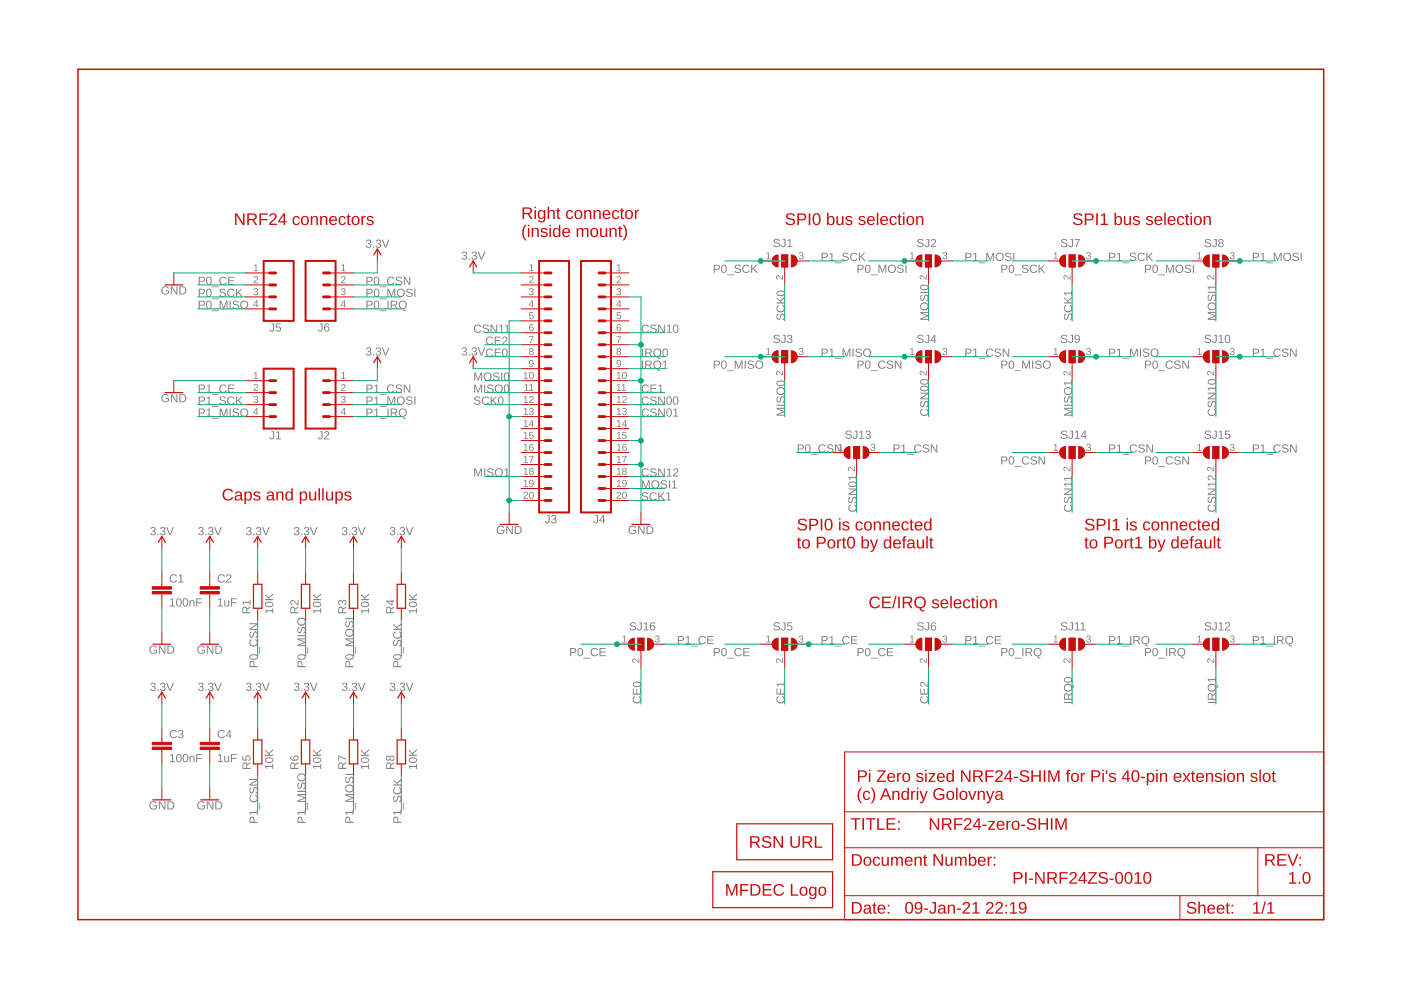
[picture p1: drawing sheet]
<svg xmlns="http://www.w3.org/2000/svg" width="297mm" height="210mm" viewBox="0 0 297 210" stroke-linecap="round" stroke-linejoin="round" font-family="sans-serif">
<g fill="#808080">
<path d="M112.3 56.3l.5-.3v1.3h.3v.2h-.9v-.2h.4v-1.1l-.3 .3z"/>
<path d="M112.3 58.7a.5 .5 0 0 1 .8 .2 .5 .5 0 0 1-.4 .7l-.3 .3h.7v.1h-.9l.5-.7a.3 .3 0 0 0 .2-.5 .3 .3 0 0 0-.5 .2l-.2-.1z"/>
<path d="M112.3 61.2a.43 .43 0 0 1 .7 0 .43 .43 0 0 1-.2 .6 .39 .39 0 0 1 .3 .5 .39 .39 0 0 1-.5 .3l-.4-.2-.1-.2h.2a.3 .3 0 0 0 .4 .3 .3 .3 0 0 0 .2-.5l-.4-.1v-.1a.29 .29 0 0 0 .4-.2 .29 .29 0 0 0-.2-.4 .29 .29 0 0 0-.4 .3h-.1z"/>
<path d="M112.2 66.2h.9v.2h-.7v.4a.5 .5 0 0 1 .7 .2 .5 .5 0 0 1-.3 .7 .5 .5 0 0 1-.7-.4l.5 .2a.34 .34 0 0 0 .3-.5 .34 .34 0 0 0-.5 0h-.2z"/>
<path d="M112.2 71.3h.9l-.5 1.4h-.2l.1-.3 .5-1h-.8z"/>
<path d="M130.8 56.3l.5-.3v1.3h.4v.2h-.9v-.2h.3v-1.1l-.3 .3z"/>
<path d="M130.9 58.7a.5 .5 0 0 1 .7 .2 .5 .5 0 0 1-.4 .7l-.3 .3h.8v.1h-1l.6-.7a.3 .3 0 0 0 .1-.5 .3 .3 0 0 0-.5 .2l-.2-.1z"/>
<path d="M130.9 61.2a.43 .43 0 0 1 .7 0 .43 .43 0 0 1-.2 .6 .39 .39 0 0 1 .3 .5 .39 .39 0 0 1-.5 .3l-.5-.2v-.2h.2a.3 .3 0 0 0 .4 .3 .3 .3 0 0 0 .1-.5l-.4-.1v-.1a.29 .29 0 0 0 .5-.2 .29 .29 0 0 0-.2-.4 .29 .29 0 0 0-.4 .3h-.2z"/>
<path d="M130.8 66.2h.8v.2h-.6l-.1 .4a.5 .5 0 0 1 .7 .2 .5 .5 0 0 1-.3 .7 .5 .5 0 0 1-.6-.4l.5 .2a.34 .34 0 0 0 .3-.5 .34 .34 0 0 0-.6 0h-.2z"/>
<path d="M130.7 71.3h1l-.5 1.4h-.2v-.3l.5-1h-.8z"/>
<path d="M169.5 53.6a.43 .43 0 0 1 .7 0 .43 .43 0 0 1-.2 .6 .39 .39 0 0 1 .4 .5 .39 .39 0 0 1-.5 .3l-.5-.2-.1-.2h.2a.3 .3 0 0 0 .4 .2 .3 .3 0 0 0 .2-.4l-.4-.1v-.2a.29 .29 0 0 0 .4-.1 .29 .29 0 0 0-.2-.4 .29 .29 0 0 0-.3 .3h-.2z"/>
<path d="M162.5 53.7l.5-.2v1.3h.4v.2h-1v-.2h.4v-1.1l-.3 .2z"/>
<path d="M164.6 58.5a.78 .78 0 0 1 1.1 .5l.1 .1v-.8h.2v1l-.7-.5a.3 .3 0 0 0-.5-.2 .3 .3 0 0 0 .1 .5v.2l-.4-.3z"/>
<path d="M200 53.6a.43 .43 0 0 1 .7 0 .43 .43 0 0 1-.2 .6 .39 .39 0 0 1 .3 .5 .39 .39 0 0 1-.5 .3l-.4-.2-.1-.2h.2a.3 .3 0 0 0 .4 .2 .3 .3 0 0 0 .1-.4l-.3-.1v-.2a.29 .29 0 0 0 .4-.1 .29 .29 0 0 0-.2-.4 .29 .29 0 0 0-.4 .3h-.2z"/>
<path d="M193 53.7l.5-.2v1.3h.3v.2h-.9v-.2h.4v-1.1l-.3 .2z"/>
<path d="M195.1 58.5a.78 .78 0 0 1 1.1 .5l.1 .1v-.8h.2v1l-.7-.5a.3 .3 0 0 0-.5-.2 .3 .3 0 0 0 .1 .5v.2l-.4-.3z"/>
<path d="M169.5 73.9a.43 .43 0 0 1 .7 0 .43 .43 0 0 1-.2 .6 .39 .39 0 0 1 .4 .5 .39 .39 0 0 1-.5 .3l-.5-.2-.1-.2h.2a.3 .3 0 0 0 .4 .2 .3 .3 0 0 0 .2-.4l-.4-.1v-.1a.29 .29 0 0 0 .4-.2 .29 .29 0 0 0-.2-.4 .29 .29 0 0 0-.3 .3h-.2z"/>
<path d="M162.5 74.1l.5-.3v1.3h.4v.2h-1v-.2h.4v-1.1l-.3 .2z"/>
<path d="M164.6 78.8a.78 .78 0 0 1 1.1 .5l.1 .1v-.8h.2v1l-.7-.5a.3 .3 0 0 0-.5-.2 .3 .3 0 0 0 .1 .5v.2l-.4-.3z"/>
<path d="M200 73.9a.43 .43 0 0 1 .7 0 .43 .43 0 0 1-.2 .6 .39 .39 0 0 1 .3 .5 .39 .39 0 0 1-.5 .3l-.4-.2-.1-.2h.2a.3 .3 0 0 0 .4 .2 .3 .3 0 0 0 .1-.4l-.3-.1v-.1a.29 .29 0 0 0 .4-.2 .29 .29 0 0 0-.2-.4 .29 .29 0 0 0-.4 .3h-.2z"/>
<path d="M193 74.1l.5-.3v1.3h.3v.2h-.9v-.2h.4v-1.1l-.3 .2z"/>
<path d="M195.1 78.8a.78 .78 0 0 1 1.1 .5l.1 .1v-.8h.2v1l-.7-.5a.3 .3 0 0 0-.5-.2 .3 .3 0 0 0 .1 .5v.2l-.4-.3z"/>
<path d="M169.5 134.8a.43 .43 0 0 1 .7 0 .43 .43 0 0 1-.2 .7 .39 .39 0 0 1 .4 .4 .39 .39 0 0 1-.5 .3l-.5-.2-.1-.2h.2a.3 .3 0 0 0 .4 .3 .3 .3 0 0 0 .2-.5h-.4v-.2a.29 .29 0 0 0 .4-.1 .29 .29 0 0 0-.2-.4 .29 .29 0 0 0-.3 .2h-.2z"/>
<path d="M162.5 135l.5-.2v1.3h.4v.1h-1v-.1h.4v-1.2l-.3 .3z"/>
<path d="M164.6 139.7a.78 .78 0 0 1 1.1 .5l.1 .1v-.7h.2v1l-.7-.6a.3 .3 0 0 0-.5-.2 .3 .3 0 0 0 .1 .6v.1l-.4-.3z"/>
<path d="M200 134.8a.43 .43 0 0 1 .7 0 .43 .43 0 0 1-.2 .7 .39 .39 0 0 1 .3 .4 .39 .39 0 0 1-.5 .3l-.4-.2-.1-.2h.2a.3 .3 0 0 0 .4 .3 .3 .3 0 0 0 .1-.5h-.3v-.2a.29 .29 0 0 0 .4-.1 .29 .29 0 0 0-.2-.4 .29 .29 0 0 0-.4 .2h-.2z"/>
<path d="M193 135l.5-.2v1.3h.3v.1h-.9v-.1h.4v-1.2l-.3 .3z"/>
<path d="M195.1 139.7a.78 .78 0 0 1 1.1 .5l.1 .1v-.7h.2v1l-.7-.6a.3 .3 0 0 0-.5-.2 .3 .3 0 0 0 .1 .6v.1l-.4-.3z"/>
<path d="M53.8 56.3l.6-.3v1.3h.3v.2h-.9v-.2h.4v-1.1l-.4 .3z"/>
<path d="M53.9 58.7a.5 .5 0 0 1 .8 .2 .5 .5 0 0 1-.5 .7l-.2 .3h.7v.1h-1l.6-.7a.3 .3 0 0 0 .2-.5 .3 .3 0 0 0-.5 .2l-.2-.1z"/>
<path d="M53.9 61.2a.43 .43 0 0 1 .7 0 .43 .43 0 0 1-.2 .6 .39 .39 0 0 1 .3 .5 .39 .39 0 0 1-.5 .3l-.4-.2-.1-.2h.2a.3 .3 0 0 0 .4 .3 .3 .3 0 0 0 .1-.5l-.3-.1v-.1a.29 .29 0 0 0 .4-.2 .29 .29 0 0 0-.2-.4 .29 .29 0 0 0-.4 .3h-.2z"/>
<path d="M72.4 56.3l.5-.3v1.3h.4v.2h-.9v-.2h.3v-1.1l-.3 .3z"/>
<path d="M72.5 58.7a.5 .5 0 0 1 .7 .2 .5 .5 0 0 1-.4 .7l-.3 .3h.8v.1h-1l.5-.7a.3 .3 0 0 0 .2-.5 .3 .3 0 0 0-.5 .2l-.2-.1z"/>
<path d="M72.5 61.2a.43 .43 0 0 1 .6 0 .43 .43 0 0 1-.2 .6 .39 .39 0 0 1 .4 .5 .39 .39 0 0 1-.5 .3l-.5-.2v-.2h.2a.3 .3 0 0 0 .4 .3 .3 .3 0 0 0 .1-.5l-.4-.1v-.1a.29 .29 0 0 0 .4-.2 .29 .29 0 0 0-.2-.4 .29 .29 0 0 0-.3 .3h-.2z"/>
<path d="M53.8 79.1l.6-.2v1.3h.3v.2h-.9v-.2h.4v-1.1l-.4 .2z"/>
<path d="M53.9 81.5a.5 .5 0 0 1 .8 .2 .5 .5 0 0 1-.5 .7l-.2 .3h.7v.2h-1l.6-.7a.3 .3 0 0 0 .2-.5 .3 .3 0 0 0-.5 .1h-.2z"/>
<path d="M53.9 84a.43 .43 0 0 1 .7 0 .43 .43 0 0 1-.2 .7 .39 .39 0 0 1 .3 .5 .39 .39 0 0 1-.5 .3l-.4-.3-.1-.1 .2-.1a.3 .3 0 0 0 .4 .3 .3 .3 0 0 0 .1-.5h-.3v-.2a.29 .29 0 0 0 .4-.1 .29 .29 0 0 0-.2-.4 .29 .29 0 0 0-.4 .2h-.2z"/>
<path d="M72.4 79.1l.5-.2v1.3h.4v.2h-.9v-.2h.3v-1.1l-.3 .2z"/>
<path d="M72.5 81.5a.5 .5 0 0 1 .7 .2 .5 .5 0 0 1-.4 .7l-.3 .3h.8v.2h-1l.5-.7a.3 .3 0 0 0 .2-.5 .3 .3 0 0 0-.5 .1h-.2z"/>
<path d="M72.5 84a.43 .43 0 0 1 .6 0 .43 .43 0 0 1-.2 .7 .39 .39 0 0 1 .4 .5 .39 .39 0 0 1-.5 .3l-.5-.3v-.1l.2-.1a.3 .3 0 0 0 .4 .3 .3 .3 0 0 0 .1-.5h-.4v-.2a.29 .29 0 0 0 .4-.1 .29 .29 0 0 0-.2-.4 .29 .29 0 0 0-.3 .2h-.2z"/>
<path d="M230.5 53.6a.43 .43 0 0 1 .7 0 .43 .43 0 0 1-.2 .6 .39 .39 0 0 1 .3 .5 .39 .39 0 0 1-.5 .3l-.5-.2v-.2h.2a.3 .3 0 0 0 .4 .2 .3 .3 0 0 0 .1-.4l-.4-.1v-.2a.29 .29 0 0 0 .5-.1 .29 .29 0 0 0-.2-.4 .29 .29 0 0 0-.4 .3h-.2z"/>
<path d="M223.4 53.7l.6-.2v1.3h.3v.2h-.9v-.2h.4v-1.1l-.4 .2z"/>
<path d="M225.6 58.5a.78 .78 0 0 1 1 .5l.2 .1v-.8h.2v1l-.8-.5a.3 .3 0 0 0-.5-.2 .3 .3 0 0 0 .2 .5v.2l-.4-.3z"/>
<path d="M260.9 53.6a.43 .43 0 0 1 .7 0 .43 .43 0 0 1-.2 .6 .39 .39 0 0 1 .4 .5 .39 .39 0 0 1-.5 .3l-.5-.2v-.2h.2a.3 .3 0 0 0 .4 .2 .3 .3 0 0 0 .1-.4l-.4-.1v-.2a.29 .29 0 0 0 .4-.1 .29 .29 0 0 0-.2-.4 .29 .29 0 0 0-.3 .3h-.2z"/>
<path d="M253.9 53.7l.5-.2v1.3h.4v.2h-.9v-.2h.3v-1.1l-.3 .2z"/>
<path d="M256 58.5a.78 .78 0 0 1 1.1 .5l.2 .1v-.8h.1v1l-.7-.5a.3 .3 0 0 0-.5-.2 .3 .3 0 0 0 .1 .5v.2l-.3-.3z"/>
<path d="M230.5 73.9a.43 .43 0 0 1 .7 0 .43 .43 0 0 1-.2 .6 .39 .39 0 0 1 .3 .5 .39 .39 0 0 1-.5 .3l-.5-.2v-.2h.2a.3 .3 0 0 0 .4 .2 .3 .3 0 0 0 .1-.4l-.4-.1v-.1a.29 .29 0 0 0 .5-.2 .29 .29 0 0 0-.2-.4 .29 .29 0 0 0-.4 .3h-.2z"/>
<path d="M223.4 74.1l.6-.3v1.3h.3v.2h-.9v-.2h.4v-1.1l-.4 .2z"/>
<path d="M225.6 78.8a.78 .78 0 0 1 1 .5l.2 .1v-.8h.2v1l-.8-.5a.3 .3 0 0 0-.5-.2 .3 .3 0 0 0 .2 .5v.2l-.4-.3z"/>
<path d="M260.9 73.9a.43 .43 0 0 1 .7 0 .43 .43 0 0 1-.2 .6 .39 .39 0 0 1 .4 .5 .39 .39 0 0 1-.5 .3l-.5-.2v-.2h.2a.3 .3 0 0 0 .4 .2 .3 .3 0 0 0 .1-.4l-.4-.1v-.1a.29 .29 0 0 0 .4-.2 .29 .29 0 0 0-.2-.4 .29 .29 0 0 0-.3 .3h-.2z"/>
<path d="M253.9 74.1l.5-.3v1.3h.4v.2h-.9v-.2h.3v-1.1l-.3 .2z"/>
<path d="M256 78.8a.78 .78 0 0 1 1.1 .5l.2 .1v-.8h.1v1l-.7-.5a.3 .3 0 0 0-.5-.2 .3 .3 0 0 0 .1 .5v.2l-.3-.3z"/>
<path d="M230.5 134.8a.43 .43 0 0 1 .7 0 .43 .43 0 0 1-.2 .7 .39 .39 0 0 1 .3 .4 .39 .39 0 0 1-.5 .3l-.5-.2v-.2h.2a.3 .3 0 0 0 .4 .3 .3 .3 0 0 0 .1-.5h-.4v-.2a.29 .29 0 0 0 .5-.1 .29 .29 0 0 0-.2-.4 .29 .29 0 0 0-.4 .2h-.2z"/>
<path d="M223.4 135l.6-.2v1.3h.3v.1h-.9v-.1h.4v-1.2l-.4 .3z"/>
<path d="M225.6 139.7a.78 .78 0 0 1 1 .5l.2 .1v-.7h.2v1l-.8-.6a.3 .3 0 0 0-.5-.2 .32 .32 0 0 0 .2 .6v.1l-.4-.3z"/>
<path d="M260.9 134.8a.43 .43 0 0 1 .7 0 .43 .43 0 0 1-.2 .7 .39 .39 0 0 1 .4 .4 .39 .39 0 0 1-.5 .3l-.5-.2v-.2h.2a.3 .3 0 0 0 .4 .3 .3 .3 0 0 0 .1-.5h-.4v-.2a.29 .29 0 0 0 .4-.1 .29 .29 0 0 0-.2-.4 .29 .29 0 0 0-.3 .2h-.2z"/>
<path d="M253.9 135l.5-.2v1.3h.4v.1h-.9v-.1h.3v-1.2l-.3 .3z"/>
<path d="M256 139.7a.78 .78 0 0 1 1.1 .5l.2 .1v-.7h.1v1l-.7-.6a.3 .3 0 0 0-.5-.2 .3 .3 0 0 0 .1 .6v.1l-.3-.3z"/>
<path d="M184.8 94.2a.43 .43 0 0 1 .6 0 .43 .43 0 0 1-.2 .6 .39 .39 0 0 1 .4 .5 .39 .39 0 0 1-.5 .3l-.5-.2v-.2h.2a.3 .3 0 0 0 .4 .3 .3 .3 0 0 0 .1-.5l-.4-.1v-.1a.29 .29 0 0 0 .4-.2 .29 .29 0 0 0-.2-.4 .29 .29 0 0 0-.3 .3h-.2z"/>
<path d="M177.7 94.4l.5-.3v1.3h.4v.2h-.9v-.2h.4v-1.1l-.4 .2z"/>
<path d="M179.9 99.1a.78 .78 0 0 1 1 .5l.2 .1v-.7h.1v.9l-.7-.5a.3 .3 0 0 0-.5-.2 .3 .3 0 0 0 .2 .5l-.1 .2-.3-.3z"/>
<path d="M230.5 94.2a.43 .43 0 0 1 .7 0 .43 .43 0 0 1-.2 .6 .39 .39 0 0 1 .3 .5 .39 .39 0 0 1-.5 .3l-.5-.2v-.2h.2a.3 .3 0 0 0 .4 .3 .3 .3 0 0 0 .1-.5l-.4-.1v-.1a.29 .29 0 0 0 .5-.2 .29 .29 0 0 0-.2-.4 .29 .29 0 0 0-.4 .3h-.2z"/>
<path d="M223.4 94.4l.6-.3v1.3h.3v.2h-.9v-.2h.4v-1.1l-.4 .2z"/>
<path d="M225.6 99.1a.78 .78 0 0 1 1 .5l.2 .1v-.7h.2v.9l-.8-.5a.3 .3 0 0 0-.5-.2 .3 .3 0 0 0 .2 .5v.2l-.4-.3z"/>
<path d="M260.9 94.2a.43 .43 0 0 1 .7 0 .43 .43 0 0 1-.2 .6 .39 .39 0 0 1 .4 .5 .39 .39 0 0 1-.5 .3l-.5-.2v-.2h.2a.3 .3 0 0 0 .4 .3 .3 .3 0 0 0 .1-.5l-.4-.1v-.1a.29 .29 0 0 0 .4-.2 .29 .29 0 0 0-.2-.4 .29 .29 0 0 0-.3 .3h-.2z"/>
<path d="M253.9 94.4l.5-.3v1.3h.4v.2h-.9v-.2h.3v-1.1l-.3 .2z"/>
<path d="M256 99.1a.78 .78 0 0 1 1.1 .5l.2 .1v-.7h.1v.9l-.7-.5a.3 .3 0 0 0-.5-.2 .3 .3 0 0 0 .1 .5v.2l-.3-.3z"/>
<path d="M139 134.8a.43 .43 0 0 1 .7 0 .43 .43 0 0 1-.2 .7 .39 .39 0 0 1 .4 .4 .39 .39 0 0 1-.5 .3l-.5-.2v-.2h.2a.3 .3 0 0 0 .4 .3 .3 .3 0 0 0 .1-.5h-.4v-.2a.29 .29 0 0 0 .4-.1 .29 .29 0 0 0-.2-.4 .29 .29 0 0 0-.3 .2h-.2z"/>
<path d="M132 135l.5-.2v1.3h.4v.1h-.9v-.1h.3v-1.2l-.3 .3z"/>
<path d="M134.1 139.7a.78 .78 0 0 1 1.1 .5l.2 .1v-.7h.1v1l-.7-.6a.3 .3 0 0 0-.5-.2 .3 .3 0 0 0 .1 .6v.1l-.3-.3z"/>
<path d="M36.1 127.1l.6-.2v1.5h.4v.2h-1.1v-.2h.5v-1.3l-.4 .3zM37.6 126.9a.64 .64 0 0 1 .7 .1 .64 .64 0 0 1 .2 .7 .64 .64 0 0 1-.6 .9 .64 .64 0 0 1-.6-.9zM37.7 127.1a.97 .97 0 0 0 .2 1.3 .86 .86 0 0 0 0-1.4zM39 126.9a.64 .64 0 0 1 .7 .1 .64 .64 0 0 1 .2 .7 .64 .64 0 0 1-.6 .9 .64 .64 0 0 1-.6-.9zM39.1 127.1a.97 .97 0 0 0 .2 1.3 .86 .86 0 0 0 0-1.4zM40.2 127.3h.2v.2a.44 .44 0 0 1 .5-.2 .44 .44 0 0 1 .3 .4v.9h-.2v-.9a.32 .32 0 0 0-.3-.3 .32 .32 0 0 0-.3 .4v.8h-.2zM41.6 126.9h1.2v.2h-1v.6h1v.2h-1v.7h-.2z"/>
<path d="M46.2 127.1l.6-.2v1.5h.5v.2h-1.1v-.2h.4v-1.3l-.4 .3zM47.5 127.3h.3v.8a.32 .32 0 0 0 .3 .4 .32 .32 0 0 0 .3-.5v-.7h.2v1.3h-.2v-.2a.44 .44 0 0 1-.5 .2 .44 .44 0 0 1-.4-.5zM49 126.9h1.2v.2h-1v.6h1v.2h-1v.7h-.2z"/>
<path d="M56.2 129.4h1.5v-.4h.2v1h-.2v-.4h-1.3l.3 .4h-.2zM56.3 127.8a1.02 1.02 0 0 1 1.7 .4 .95 .95 0 0 1-.9 .5 .95 .95 0 0 1-.9-.6zM56.4 128a.66 .66 0 0 0 .4 .6 .66 .66 0 0 0 .7-.1 .41 .41 0 0 0 .2-.6 .41 .41 0 0 0-.6-.1zM56.2 125.9l.8 .7 .9-.8v.3l-.8 .7 .2 .2h.6v.3h-1.7v-.3h.9l-.9-.8z"/>
<path d="M66.4 129.4h1.5v-.4h.2v1h-.2v-.4h-1.3l.3 .4h-.3zM66.4 127.8a1.02 1.02 0 0 1 1.7 .4 .95 .95 0 0 1-.9 .5 .95 .95 0 0 1-.9-.6zM66.6 128a.66 .66 0 0 0 .3 .6 .66 .66 0 0 0 .7-.1 .41 .41 0 0 0 .2-.6 .41 .41 0 0 0-.6-.1zM66.4 125.9l.7 .7 1-.8v.3l-.8 .7 .1 .2h.7v.3h-1.7v-.3h.8l-.8-.8z"/>
<path d="M31.9 137.1a.9 .9 0 0 1 1.4 .2h-.3a.68 .68 0 0 0-.9 0 .68 .68 0 0 0-.1 1 .68 .68 0 0 0 1 0l.1-.4h-.5v-.1h.7v.5a.94 .94 0 0 1-1.4 .1 .94 .94 0 0 1 0-1.3zM33.7 136.9h.3l.9 1.5v-1.5h.2v1.7h-.3l-.9-1.4v1.4h-.2zM35.5 136.9h.6a.86 .86 0 0 1 .9 .8 .86 .86 0 0 1-.9 .9h-.6zM35.7 137.1v1.3a.73 .73 0 0 0 1-.6 .73 .73 0 0 0-1-.7z"/>
<path d="M42 137.1a.9 .9 0 0 1 1.4 .2h-.2a.68 .68 0 0 0-1 0 .68 .68 0 0 0 0 1 .68 .68 0 0 0 .9 0l.1-.4h-.5v-.1h.7v.5a.94 .94 0 0 1-1.3 .1 .94 .94 0 0 1-.1-1.3zM43.8 136.9h.3l.9 1.5v-1.5h.2v1.7h-.2l-1-1.4v1.4h-.2zM45.6 136.9h.6a.86 .86 0 0 1 .9 .8 .86 .86 0 0 1-.8 .9h-.7zM45.9 137.1v1.3a.73 .73 0 0 0 1-.6 .73 .73 0 0 0-1-.7z"/>
<path d="M32 111.8a.5 .5 0 0 1 .9 0 .5 .5 0 0 1-.3 .8 .51 .51 0 0 1 .3 .8 .51 .51 0 0 1-.9 0l-.2-.4h.3a.35 .35 0 0 0 .4 .3 .35 .35 0 0 0 .2-.5l-.4-.1v-.2a.33 .33 0 0 0 .4-.2 .33 .33 0 0 0-.2-.4 .33 .33 0 0 0-.4 .3h-.2zM33.4 113.2h.2v.3h-.2zM34.1 111.8a.5 .5 0 0 1 .8 0 .5 .5 0 0 1-.2 .8 .51 .51 0 0 1 .2 .8 .51 .51 0 0 1-.8 0l-.2-.4h.3a.35 .35 0 0 0 .4 .3 .35 .35 0 0 0 .2-.5l-.5-.1v-.2a.33 .33 0 0 0 .5-.2 .33 .33 0 0 0-.2-.4 .33 .33 0 0 0-.4 .3h-.2zM35.2 111.8h.3l.6 1.5 .5-1.5h.3l-.7 1.7h-.3z"/>
<path d="M42.2 111.8a.5 .5 0 0 1 .8 0 .5 .5 0 0 1-.2 .8 .51 .51 0 0 1 .2 .8 .51 .51 0 0 1-.8 0l-.2-.4h.2a.35 .35 0 0 0 .5 .3 .35 .35 0 0 0 .1-.5l-.4-.1v-.2a.33 .33 0 0 0 .5-.2 .33 .33 0 0 0-.2-.4 .33 .33 0 0 0-.4 .3h-.3zM43.5 113.2h.3v.3h-.3zM44.3 111.8a.5 .5 0 0 1 .8 0 .5 .5 0 0 1-.2 .8 .51 .51 0 0 1 .2 .8 .51 .51 0 0 1-.8 0l-.2-.4h.2a.35 .35 0 0 0 .5 .3 .35 .35 0 0 0 .1-.5l-.4-.1v-.2a.33 .33 0 0 0 .5-.2 .33 .33 0 0 0-.3-.4 .33 .33 0 0 0-.4 .3h-.2zM45.4 111.8h.2l.6 1.5 .6-1.5h.2l-.7 1.7h-.2z"/>
<path d="M52.4 111.8a.5 .5 0 0 1 .8 0 .5 .5 0 0 1-.3 .8 .51 .51 0 0 1 .3 .8 .51 .51 0 0 1-.9 0l-.1-.4h.2a.35 .35 0 0 0 .5 .3 .35 .35 0 0 0 .1-.5l-.4-.1v-.2a.33 .33 0 0 0 .5-.2 .33 .33 0 0 0-.3-.4 .33 .33 0 0 0-.4 .3h-.2zM53.7 113.2h.2v.3h-.2zM54.4 111.8a.5 .5 0 0 1 .9 0 .5 .5 0 0 1-.3 .8 .51 .51 0 0 1 .3 .8 .51 .51 0 0 1-.9 0l-.2-.4h.3a.35 .35 0 0 0 .4 .3 .35 .35 0 0 0 .2-.5l-.4-.1v-.2a.33 .33 0 0 0 .4-.2 .33 .33 0 0 0-.2-.4 .33 .33 0 0 0-.4 .3h-.2zM55.5 111.8h.3l.6 1.5 .5-1.5h.3l-.7 1.7h-.3z"/>
<path d="M62.5 111.8a.5 .5 0 0 1 .8 0 .5 .5 0 0 1-.2 .8 .51 .51 0 0 1 .2 .8 .51 .51 0 0 1-.8 0l-.2-.4h.2a.35 .35 0 0 0 .5 .3 .35 .35 0 0 0 .2-.5l-.5-.1v-.2a.33 .33 0 0 0 .5-.2 .33 .33 0 0 0-.2-.4 .33 .33 0 0 0-.4 .3h-.3zM63.8 113.2h.3v.3h-.3zM64.6 111.8a.5 .5 0 0 1 .8 0 .5 .5 0 0 1-.2 .8 .51 .51 0 0 1 .2 .8 .51 .51 0 0 1-.8 0l-.2-.4h.2a.35 .35 0 0 0 .5 .3 .35 .35 0 0 0 .1-.5l-.4-.1v-.2a.33 .33 0 0 0 .5-.2 .33 .33 0 0 0-.2-.4 .33 .33 0 0 0-.5 .3h-.2zM65.7 111.8h.2l.6 1.5 .6-1.5h.2l-.7 1.7h-.2z"/>
<path d="M98.1 53.4a.5 .5 0 0 1 .8 0 .5 .5 0 0 1-.3 .8 .51 .51 0 0 1 .3 .8 .51 .51 0 0 1-.8 0l-.2-.4h.2a.35 .35 0 0 0 .5 .3 .35 .35 0 0 0 .1-.5l-.4-.1v-.2a.33 .33 0 0 0 .5-.2 .33 .33 0 0 0-.3-.4 .33 .33 0 0 0-.4 .3h-.2zM99.4 54.8h.2v.3h-.2zM100.2 53.4a.5 .5 0 0 1 .8 0 .5 .5 0 0 1-.3 .8 .51 .51 0 0 1 .3 .8 .51 .51 0 0 1-.9 0l-.1-.4h.2a.35 .35 0 0 0 .5 .3 .35 .35 0 0 0 .1-.5l-.4-.1v-.2a.33 .33 0 0 0 .4-.2 .33 .33 0 0 0-.2-.4 .33 .33 0 0 0-.4 .3h-.2zM101.3 53.4h.2l.6 1.5 .6-1.5h.2l-.7 1.7h-.2z"/>
<path d="M98.1 73.8a.5 .5 0 0 1 .8-.1 .5 .5 0 0 1-.3 .8 .51 .51 0 0 1 .3 .8 .51 .51 0 0 1-.8 0l-.2-.4h.2a.35 .35 0 0 0 .5 .3 .35 .35 0 0 0 .1-.5l-.4-.1v-.2a.33 .33 0 0 0 .5-.1 .33 .33 0 0 0-.3-.5 .33 .33 0 0 0-.4 .3h-.2zM99.4 75.1h.2v.3h-.2zM100.2 73.8a.5 .5 0 0 1 .8-.1 .5 .5 0 0 1-.3 .8 .51 .51 0 0 1 .3 .8 .51 .51 0 0 1-.9 0l-.1-.4h.2a.35 .35 0 0 0 .5 .3 .35 .35 0 0 0 .1-.5l-.4-.1v-.2a.33 .33 0 0 0 .4-.1 .33 .33 0 0 0-.2-.5 .33 .33 0 0 0-.4 .3h-.2zM101.3 73.7h.2l.6 1.5 .6-1.5h.2l-.7 1.7h-.2z"/>
<path d="M105.5 111.7a.9 .9 0 0 1 1.4 .2h-.2a.68 .68 0 0 0-1 0 .68 .68 0 0 0 0 1 .68 .68 0 0 0 .9 0l.1-.3h-.5v-.2h.7v.6a.94 .94 0 0 1-1.3 .1 .94 .94 0 0 1-.1-1.4zM107.3 111.5h.3l.9 1.5v-1.5h.2v1.7h-.3l-.9-1.4v1.4h-.2zM109.1 111.5h.6a.86 .86 0 0 1 .9 .8 .86 .86 0 0 1-.8 .9h-.7zM109.4 111.7v1.3a.73 .73 0 0 0 1-.6 .73 .73 0 0 0-1-.7z"/>
<path d="M133.5 111.7a.9 .9 0 0 1 1.3 .2h-.2a.68 .68 0 0 0-.9 0 .68 .68 0 0 0-.1 1 .68 .68 0 0 0 1 0l.1-.3h-.6v-.2h.8v.6a.94 .94 0 0 1-1.4 .1 .94 .94 0 0 1 0-1.4zM135.3 111.5h.2l1 1.5v-1.5h.2v1.7h-.3l-.9-1.4v1.4h-.2zM137.1 111.5h.5a.86 .86 0 0 1 .9 .8 .86 .86 0 0 1-.8 .9h-.6zM137.3 111.7v1.3a.73 .73 0 0 0 1-.6 .73 .73 0 0 0-1-.7z"/>
<path d="M76.5 129.4h1.6v-.4h.1v1h-.1v-.4h-1.4l.3 .4h-.2zM76.6 127.8a1.02 1.02 0 0 1 1.7 .4 .95 .95 0 0 1-.9 .5 .95 .95 0 0 1-.9-.6zM76.7 128a.66 .66 0 0 0 .4 .6 .66 .66 0 0 0 .7-.1 .41 .41 0 0 0 .2-.6 .41 .41 0 0 0-.6-.1zM76.5 125.9l.8 .7 .9-.8v.3l-.8 .7 .2 .2h.6v.3h-1.7v-.3h.9l-.9-.8z"/>
<path d="M86.7 129.4h1.5v-.4h.2v1h-.2v-.4h-1.3l.3 .4h-.2zM86.8 127.8a1.02 1.02 0 0 1 1.6 .4 .95 .95 0 0 1-.9 .5 .95 .95 0 0 1-.8-.6zM86.9 128a.66 .66 0 0 0 .4 .6 .66 .66 0 0 0 .6-.1 .41 .41 0 0 0 .3-.6 .41 .41 0 0 0-.7-.1zM86.7 125.9l.7 .7 1-.8v.3l-.8 .7 .1 .2h.7v.3h-1.7v-.3h.8l-.8-.8z"/>
<path d="M72.7 111.8a.5 .5 0 0 1 .8 0 .5 .5 0 0 1-.2 .8 .51 .51 0 0 1 .2 .8 .51 .51 0 0 1-.8 0l-.2-.4h.2a.35 .35 0 0 0 .5 .3 .35 .35 0 0 0 .1-.5l-.4-.1v-.2a.33 .33 0 0 0 .5-.2 .33 .33 0 0 0-.3-.4 .33 .33 0 0 0-.4 .3h-.2zM74 113.2h.2v.3h-.2zM74.8 111.8a.5 .5 0 0 1 .8 0 .5 .5 0 0 1-.3 .8 .51 .51 0 0 1 .3 .8 .51 .51 0 0 1-.9 0l-.1-.4h.2a.35 .35 0 0 0 .5 .3 .35 .35 0 0 0 .1-.5l-.4-.1v-.2a.33 .33 0 0 0 .5-.2 .33 .33 0 0 0-.3-.4 .33 .33 0 0 0-.4 .3h-.2zM75.9 111.8h.2l.6 1.5 .6-1.5h.2l-.7 1.7h-.2z"/>
<path d="M82.8 111.8a.5 .5 0 0 1 .8 0 .5 .5 0 0 1-.2 .8 .51 .51 0 0 1 .2 .8 .51 .51 0 0 1-.8 0l-.2-.4h.3a.35 .35 0 0 0 .4 .3 .35 .35 0 0 0 .2-.5l-.5-.1v-.2a.33 .33 0 0 0 .5-.2 .33 .33 0 0 0-.2-.4 .33 .33 0 0 0-.4 .3h-.2zM84.2 113.2h.2v.3h-.2zM84.9 111.8a.5 .5 0 0 1 .8 0 .5 .5 0 0 1-.2 .8 .51 .51 0 0 1 .2 .8 .51 .51 0 0 1-.8 0l-.2-.4h.2a.35 .35 0 0 0 .5 .3 .35 .35 0 0 0 .2-.5l-.5-.1v-.2a.33 .33 0 0 0 .5-.2 .33 .33 0 0 0-.2-.4 .33 .33 0 0 0-.4 .3h-.3zM86 111.8h.3l.5 1.5 .6-1.5h.3l-.7 1.7h-.3z"/>
<path d="M34.4 60.9a.9 .9 0 0 1 1.4 .2l-.2 .1a.68 .68 0 0 0-1-.1 .68 .68 0 0 0 0 1 .68 .68 0 0 0 .9 .1l.1-.4h-.5v-.2h.7v.6a.94 .94 0 0 1-1.3 .1 .94 .94 0 0 1-.1-1.4zM36.2 60.7h.3l.9 1.5v-1.5h.2v1.7h-.3l-.9-1.4v1.4h-.2zM38 60.7h.6a.86 .86 0 0 1 .9 .8 .86 .86 0 0 1-.8 .9h-.7zM38.3 60.9v1.3a.73 .73 0 0 0 1-.6 .73 .73 0 0 0-1-.7z"/>
<path d="M77.8 50.9a.5 .5 0 0 1 .8 0 .5 .5 0 0 1-.3 .8 .51 .51 0 0 1 .3 .7 .51 .51 0 0 1-.9 0l-.1-.3h.2a.35 .35 0 0 0 .5 .3 .35 .35 0 0 0 .1-.6h-.4v-.2a.33 .33 0 0 0 .4-.2 .33 .33 0 0 0-.2-.5 .33 .33 0 0 0-.4 .4l-.2-.1zM79.1 52.3h.2v.2h-.2zM79.8 50.9a.5 .5 0 0 1 .9 0 .5 .5 0 0 1-.3 .8 .51 .51 0 0 1 .3 .7 .51 .51 0 0 1-.9 0l-.2-.3h.3a.35 .35 0 0 0 .4 .3 .35 .35 0 0 0 .2-.6h-.5v-.2a.33 .33 0 0 0 .5-.2 .33 .33 0 0 0-.2-.5 .33 .33 0 0 0-.4 .4l-.2-.1zM80.9 50.8h.3l.6 1.5 .5-1.5h.3l-.7 1.7h-.3z"/>
<path d="M34.4 83.8a.9 .9 0 0 1 1.4 .1l-.2 .1a.68 .68 0 0 0-1 0 .68 .68 0 0 0 0 .9 .68 .68 0 0 0 .9 .1l.1-.4h-.5v-.2h.7v.6a.94 .94 0 0 1-1.3 .1 .94 .94 0 0 1-.1-1.3zM36.2 83.6h.3l.9 1.4v-1.4h.2v1.7h-.3l-.9-1.5v1.5h-.2zM38 83.6h.6a.86 .86 0 0 1 .9 .8 .86 .86 0 0 1-.8 .9h-.7zM38.3 83.8v1.3a.73 .73 0 0 0 1-.7 .73 .73 0 0 0-1-.6z"/>
<path d="M77.8 73.8a.5 .5 0 0 1 .8-.1 .5 .5 0 0 1-.3 .8 .51 .51 0 0 1 .3 .8 .51 .51 0 0 1-.9 0l-.1-.4h.2a.35 .35 0 0 0 .5 .3 .35 .35 0 0 0 .1-.5l-.4-.1v-.2a.33 .33 0 0 0 .4-.1 .33 .33 0 0 0-.2-.5 .33 .33 0 0 0-.4 .3h-.2zM79.1 75.1h.2v.3h-.2zM79.8 73.8a.5 .5 0 0 1 .9-.1 .5 .5 0 0 1-.3 .8 .51 .51 0 0 1 .3 .8 .51 .51 0 0 1-.9 0l-.2-.4h.3a.35 .35 0 0 0 .4 .3 .35 .35 0 0 0 .2-.5l-.5-.1v-.2a.33 .33 0 0 0 .5-.1 .33 .33 0 0 0-.2-.5 .33 .33 0 0 0-.4 .3h-.2zM80.9 73.7h.3l.6 1.5 .5-1.5h.3l-.7 1.7h-.3z"/>
<path d="M36.1 160.2l.6-.3v1.5h.4v.2h-1.1v-.2h.5v-1.3l-.4 .3zM37.6 159.9a.64 .64 0 0 1 .7 .1 .64 .64 0 0 1 .2 .7 .64 .64 0 0 1-.6 .9 .64 .64 0 0 1-.6-.9zM37.7 160.1a.97 .97 0 0 0 .2 1.3 .86 .86 0 0 0 0-1.4zM39 159.9a.64 .64 0 0 1 .7 .1 .64 .64 0 0 1 .2 .7 .64 .64 0 0 1-.6 .9 .64 .64 0 0 1-.6-.9zM39.1 160.1a.97 .97 0 0 0 .2 1.3 .86 .86 0 0 0 0-1.4zM40.2 160.3h.2v.2a.44 .44 0 0 1 .5-.2 .44 .44 0 0 1 .3 .4v.9h-.2v-.8a.32 .32 0 0 0-.3-.4 .32 .32 0 0 0-.3 .4v.8h-.2zM41.6 159.9h1.2v.2h-1v.6h1v.2h-1v.7h-.2z"/>
<path d="M46.2 160.2l.6-.3v1.5h.5v.2h-1.1v-.2h.4v-1.3l-.4 .3zM47.5 160.3h.3v.8a.32 .32 0 0 0 .3 .4 .32 .32 0 0 0 .3-.5v-.7h.2v1.3h-.2v-.2a.44 .44 0 0 1-.5 .2 .44 .44 0 0 1-.4-.4zM49 159.9h1.2v.2h-1v.6h1v.2h-1v.7h-.2z"/>
<path d="M56.2 162.4h1.5v-.4h.2v1.1h-.2v-.5h-1.3l.3 .4h-.2zM56.3 160.8a1.02 1.02 0 0 1 1.7 .4 .95 .95 0 0 1-.9 .6 .95 .95 0 0 1-.9-.6zM56.4 161a.66 .66 0 0 0 .4 .6 .66 .66 0 0 0 .7-.1 .41 .41 0 0 0 .2-.6 .41 .41 0 0 0-.6-.1zM56.2 158.9l.8 .8 .9-.9v.3l-.8 .7 .2 .2h.6v.3h-1.7v-.3h.9l-.9-.8z"/>
<path d="M66.4 162.4h1.5v-.4h.2v1.1h-.2v-.5h-1.3l.3 .4h-.3zM66.4 160.8a1.02 1.02 0 0 1 1.7 .4 .95 .95 0 0 1-.9 .6 .95 .95 0 0 1-.9-.6zM66.6 161a.66 .66 0 0 0 .3 .6 .66 .66 0 0 0 .7-.1 .41 .41 0 0 0 .2-.6 .41 .41 0 0 0-.6-.1zM66.4 158.9l.7 .8 1-.9v.3l-.8 .7 .1 .2h.7v.3h-1.7v-.3h.8l-.8-.8z"/>
<path d="M31.9 170.1a.9 .9 0 0 1 1.4 .2l-.3 .1a.68 .68 0 0 0-.9-.1 .68 .68 0 0 0-.1 1 .68 .68 0 0 0 1 0l.1-.3h-.5v-.2h.7v.6a.94 .94 0 0 1-1.4 .1 .94 .94 0 0 1 0-1.4zM33.7 169.9h.3l.9 1.5v-1.5h.2v1.7h-.3l-.9-1.4v1.4h-.2zM35.5 169.9h.6a.86 .86 0 0 1 .9 .8 .86 .86 0 0 1-.9 .9h-.6zM35.7 170.1v1.3a.73 .73 0 0 0 1-.6 .73 .73 0 0 0-1-.7z"/>
<path d="M42 170.1a.9 .9 0 0 1 1.4 .2l-.2 .1a.68 .68 0 0 0-1-.1 .68 .68 0 0 0 0 1 .68 .68 0 0 0 .9 0l.1-.3h-.5v-.2h.7v.6a.94 .94 0 0 1-1.3 .1 .94 .94 0 0 1-.1-1.4zM43.8 169.9h.3l.9 1.5v-1.5h.2v1.7h-.2l-1-1.4v1.4h-.2zM45.6 169.9h.6a.86 .86 0 0 1 .9 .8 .86 .86 0 0 1-.8 .9h-.7zM45.9 170.1v1.3a.73 .73 0 0 0 1-.6 .73 .73 0 0 0-1-.7z"/>
<path d="M32 144.9a.5 .5 0 0 1 .9-.1 .5 .5 0 0 1-.3 .8 .51 .51 0 0 1 .3 .8 .51 .51 0 0 1-.9 0l-.2-.4h.3a.35 .35 0 0 0 .4 .3 .35 .35 0 0 0 .2-.5l-.4-.1v-.2a.33 .33 0 0 0 .4-.1 .33 .33 0 0 0-.2-.5 .33 .33 0 0 0-.4 .3h-.2zM33.4 146.2h.2v.3h-.2zM34.1 144.9a.5 .5 0 0 1 .8-.1 .5 .5 0 0 1-.2 .8 .51 .51 0 0 1 .2 .8 .51 .51 0 0 1-.8 0l-.2-.4h.3a.35 .35 0 0 0 .4 .3 .35 .35 0 0 0 .2-.5l-.5-.1v-.2a.33 .33 0 0 0 .5-.1 .33 .33 0 0 0-.2-.5 .33 .33 0 0 0-.4 .3h-.2zM35.2 144.8h.3l.6 1.5 .5-1.5h.3l-.7 1.7h-.3z"/>
<path d="M42.2 144.9a.5 .5 0 0 1 .8-.1 .5 .5 0 0 1-.2 .8 .51 .51 0 0 1 .2 .8 .51 .51 0 0 1-.8 0l-.2-.4h.2a.35 .35 0 0 0 .5 .3 .35 .35 0 0 0 .1-.5l-.4-.1v-.2a.33 .33 0 0 0 .5-.1 .33 .33 0 0 0-.2-.5 .33 .33 0 0 0-.4 .3h-.3zM43.5 146.2h.3v.3h-.3zM44.3 144.9a.5 .5 0 0 1 .8-.1 .5 .5 0 0 1-.2 .8 .51 .51 0 0 1 .2 .8 .51 .51 0 0 1-.8 0l-.2-.4h.2a.35 .35 0 0 0 .5 .3 .35 .35 0 0 0 .1-.5l-.4-.1v-.2a.33 .33 0 0 0 .5-.1 .33 .33 0 0 0-.3-.5 .33 .33 0 0 0-.4 .3h-.2zM45.4 144.8h.2l.6 1.5 .6-1.5h.2l-.7 1.7h-.2z"/>
<path d="M52.4 144.9a.5 .5 0 0 1 .8-.1 .5 .5 0 0 1-.3 .8 .51 .51 0 0 1 .3 .8 .51 .51 0 0 1-.9 0l-.1-.4h.2a.35 .35 0 0 0 .5 .3 .35 .35 0 0 0 .1-.5l-.4-.1v-.2a.33 .33 0 0 0 .5-.1 .33 .33 0 0 0-.3-.5 .33 .33 0 0 0-.4 .3h-.2zM53.7 146.2h.2v.3h-.2zM54.4 144.9a.5 .5 0 0 1 .9-.1 .5 .5 0 0 1-.3 .8 .51 .51 0 0 1 .3 .8 .51 .51 0 0 1-.9 0l-.2-.4h.3a.35 .35 0 0 0 .4 .3 .35 .35 0 0 0 .2-.5l-.4-.1v-.2a.33 .33 0 0 0 .4-.1 .33 .33 0 0 0-.2-.5 .33 .33 0 0 0-.4 .3h-.2zM55.5 144.8h.3l.6 1.5 .5-1.5h.3l-.7 1.7h-.3z"/>
<path d="M62.5 144.9a.5 .5 0 0 1 .8-.1 .5 .5 0 0 1-.2 .8 .51 .51 0 0 1 .2 .8 .51 .51 0 0 1-.8 0l-.2-.4h.2a.35 .35 0 0 0 .5 .3 .35 .35 0 0 0 .2-.5l-.5-.1v-.2a.33 .33 0 0 0 .5-.1 .33 .33 0 0 0-.2-.5 .33 .33 0 0 0-.4 .3h-.3zM63.8 146.2h.3v.3h-.3zM64.6 144.9a.5 .5 0 0 1 .8-.1 .5 .5 0 0 1-.2 .8 .51 .51 0 0 1 .2 .8 .51 .51 0 0 1-.8 0l-.2-.4h.2a.35 .35 0 0 0 .5 .3 .35 .35 0 0 0 .1-.5l-.4-.1v-.2a.33 .33 0 0 0 .5-.1 .33 .33 0 0 0-.2-.5 .33 .33 0 0 0-.5 .3h-.2zM65.7 144.8h.2l.6 1.5 .6-1.5h.2l-.7 1.7h-.2z"/>
<path d="M76.5 162.4h1.6v-.4h.1v1.1h-.1v-.5h-1.4l.3 .4h-.2zM76.6 160.8a1.02 1.02 0 0 1 1.7 .4 .95 .95 0 0 1-.9 .6 .95 .95 0 0 1-.9-.6zM76.7 161a.66 .66 0 0 0 .4 .6 .66 .66 0 0 0 .7-.1 .41 .41 0 0 0 .2-.6 .41 .41 0 0 0-.6-.1zM76.5 158.9l.8 .8 .9-.9v.3l-.8 .7 .2 .2h.6v.3h-1.7v-.3h.9l-.9-.8z"/>
<path d="M86.7 162.4h1.5v-.4h.2v1.1h-.2v-.5h-1.3l.3 .4h-.2zM86.8 160.8a1.02 1.02 0 0 1 1.6 .4 .95 .95 0 0 1-.9 .6 .95 .95 0 0 1-.8-.6zM86.9 161a.66 .66 0 0 0 .4 .6 .66 .66 0 0 0 .6-.1 .41 .41 0 0 0 .3-.6 .41 .41 0 0 0-.7-.1zM86.7 158.9l.7 .8 1-.9v.3l-.8 .7 .1 .2h.7v.3h-1.7v-.3h.8l-.8-.8z"/>
<path d="M72.7 144.9a.5 .5 0 0 1 .8-.1 .5 .5 0 0 1-.2 .8 .51 .51 0 0 1 .2 .8 .51 .51 0 0 1-.8 0l-.2-.4h.2a.35 .35 0 0 0 .5 .3 .35 .35 0 0 0 .1-.5l-.4-.1v-.2a.33 .33 0 0 0 .5-.1 .33 .33 0 0 0-.3-.5 .33 .33 0 0 0-.4 .3h-.2zM74 146.2h.2v.3h-.2zM74.8 144.9a.5 .5 0 0 1 .8-.1 .5 .5 0 0 1-.3 .8 .51 .51 0 0 1 .3 .8 .51 .51 0 0 1-.9 0l-.1-.4h.2a.35 .35 0 0 0 .5 .3 .35 .35 0 0 0 .1-.5l-.4-.1v-.2a.33 .33 0 0 0 .5-.1 .33 .33 0 0 0-.3-.5 .33 .33 0 0 0-.4 .3h-.2zM75.9 144.8h.2l.6 1.5 .6-1.5h.2l-.7 1.7h-.2z"/>
<path d="M82.8 144.9a.5 .5 0 0 1 .8-.1 .5 .5 0 0 1-.2 .8 .51 .51 0 0 1 .2 .8 .51 .51 0 0 1-.8 0l-.2-.4h.3a.35 .35 0 0 0 .4 .3 .35 .35 0 0 0 .2-.5l-.5-.1v-.2a.33 .33 0 0 0 .5-.1 .33 .33 0 0 0-.2-.5 .33 .33 0 0 0-.4 .3h-.2zM84.2 146.2h.2v.3h-.2zM84.9 144.9a.5 .5 0 0 1 .8-.1 .5 .5 0 0 1-.2 .8 .51 .51 0 0 1 .2 .8 .51 .51 0 0 1-.8 0l-.2-.4h.2a.35 .35 0 0 0 .5 .3 .35 .35 0 0 0 .2-.5l-.5-.1v-.2a.33 .33 0 0 0 .5-.1 .33 .33 0 0 0-.2-.5 .33 .33 0 0 0-.4 .3h-.3zM86 144.8h.3l.5 1.5 .6-1.5h.3l-.7 1.7h-.3z"/>
<path d="M36.2 122a.86 .86 0 0 1 1.3 .2l-.2 .1a.63 .63 0 0 0-.9-.1 .63 .63 0 0 0 0 1 .63 .63 0 0 0 1-.2l.1 .1a.88 .88 0 0 1-1.3 .2 .88 .88 0 0 1 0-1.3zM37.9 122.1l.6-.3v1.5h.4v.2h-1.1v-.2h.5v-1.3l-.4 .3z"/>
<path d="M46.3 122a.86 .86 0 0 1 1.4 .2l-.2 .1a.63 .63 0 0 0-1-.1 .63 .63 0 0 0 .1 1 .63 .63 0 0 0 .9-.2l.2 .1a.88 .88 0 0 1-1.3 .2 .88 .88 0 0 1-.1-1.3zM48.1 121.9a.55 .55 0 0 1 .9 .1 .55 .55 0 0 1-.3 .8l-.5 .5h.9v.2h-1.2l.1-.3 .5-.5a.37 .37 0 0 0 .3-.5 .37 .37 0 0 0-.6-.1l-.3 .1z"/>
<path d="M51.5 128.8l.6-.2 .3 .4 .7-.5v.3l-.7 .5v.5h.7v.2h-1.7zM51.7 129l-.1 .8h.6l-.1-.9zM51.4 127.6h1.5v-.4h.2v1h-.2v-.4h-1.3l.3 .4h-.2z"/>
<path d="M61.7 128.8l.5-.2 .3 .4 .8-.5v.3l-.7 .5v.5h.7v.2h-1.7zM61.8 129v.8h.6l-.1-.9zM61.7 127.3a1.1 1.1 0 0 1 1.3 .7l.1-.8h.2v1.1l-.3-.1-.5-.4a.37 .37 0 0 0-.5-.4 .37 .37 0 0 0-.1 .6l.1 .3-.4-.4z"/>
<path d="M112.8 63.7h.2v.9h.2v.2h-.2v.3h-.2v-.3h-.7zM112.8 63.9l-.5 .7h.5z"/>
<path d="M112.4 68.8l.5-.1 .2 .3-.6-.1-.2 .5a.47 .47 0 0 1 .8 .1 .47 .47 0 0 1-.2 .7 .47 .47 0 0 1-.7-.3v-.6zM112.3 69.7a.35 .35 0 0 0 .7 0 .35 .35 0 0 0-.7 0z"/>
<path d="M112.3 73.9a.43 .43 0 0 1 .7-.1 .43 .43 0 0 1-.1 .7 .42 .42 0 0 1 .1 .7 .42 .42 0 0 1-.7-.1 .42 .42 0 0 1 .1-.6l-.2-.2zM112.4 74.2a.27 .27 0 0 0 .5 0 .27 .27 0 0 0-.5 0zM112.3 74.9a.35 .35 0 0 0 .7 0 .35 .35 0 0 0-.7 0z"/>
<path d="M112.3 76.5a.6 .6 0 0 1 .8 0 .6 .6 0 0 1 0 .8 .49 .49 0 0 1-.3 .5 .49 .49 0 0 1-.6-.3l.6 .2 .2-.6a.47 .47 0 0 1-.8 .1 .47 .47 0 0 1 .1-.7zM112.3 76.8a.33 .33 0 0 0 .6 0 .33 .33 0 0 0-.6 0z"/>
<path d="M111.1 79.1l.5-.2v1.3h.4v.2h-1v-.2h.4v-1.1l-.3 .2zM112.4 79a.61 .61 0 0 1 .7 .1 .61 .61 0 0 1 0 .8 .53 .53 0 0 1-.6 .5 .53 .53 0 0 1-.4-.8zM112.5 79.1a.83 .83 0 0 0 .1 1.1 .73 .73 0 0 0 .1-1.2z"/>
<path d="M111.2 81.7l.5-.3v1.3h.4v.2h-.9v-.2h.4v-1.1l-.4 .2zM112.3 81.7l.5-.3v1.3h.3v.2h-.9v-.2h.4v-1.1l-.3 .2z"/>
<path d="M111.1 84.2l.5-.2v1.3h.4v.1h-1v-.1h.4v-1.2l-.3 .3zM112.3 84.1a.5 .5 0 0 1 .8 .2 .5 .5 0 0 1-.4 .7l-.3 .3h.7v.1h-.9l.5-.7a.3 .3 0 0 0 .2-.5 .3 .3 0 0 0-.5 .1h-.2z"/>
<path d="M111.1 86.7l.5-.2v1.3h.4v.2h-1v-.2h.4v-1.1l-.3 .2zM112.3 86.6a.43 .43 0 0 1 .7 0 .43 .43 0 0 1-.2 .6 .39 .39 0 0 1 .3 .5 .39 .39 0 0 1-.4 .3l-.5-.2-.1-.2h.2a.3 .3 0 0 0 .4 .2 .3 .3 0 0 0 .2-.4l-.4-.1v-.2a.29 .29 0 0 0 .4-.1 .29 .29 0 0 0-.2-.4 .29 .29 0 0 0-.3 .3h-.2z"/>
<path d="M111.1 89.3l.5-.3v1.4h.4v.1h-1v-.1h.4v-1.2l-.3 .3zM112.8 89h.2v1h.2v.2h-.2v.3h-.2v-.3h-.7zM112.8 89.3l-.5 .7h.5z"/>
<path d="M111.1 91.8l.5-.2v1.3h.4v.2h-1v-.2h.4v-1.1l-.3 .2zM112.2 91.6h.9v.1h-.7v.5a.5 .5 0 0 1 .7 .2 .5 .5 0 0 1-.3 .7 .5 .5 0 0 1-.7-.4l.5 .2a.34 .34 0 0 0 .3-.5 .34 .34 0 0 0-.5 0h-.2z"/>
<path d="M111.1 94.4l.5-.3v1.3h.4v.2h-1v-.2h.4v-1.1l-.3 .2zM112.4 94.2l.5-.1 .2 .3-.6-.1-.1 .5a.47 .47 0 0 1 .7 .1 .47 .47 0 0 1-.2 .7 .47 .47 0 0 1-.7-.3v-.6zM112.3 95.1a.35 .35 0 0 0 .7 0 .35 .35 0 0 0-.7 0z"/>
<path d="M111.1 96.9l.5-.2v1.3h.4v.1h-1v-.1h.4v-1.2l-.3 .3zM112.2 96.7h.9l-.5 1.4h-.2l.1-.4 .5-.9h-.8z"/>
<path d="M111.1 99.4l.5-.2v1.3h.4v.2h-1v-.2h.4v-1.1l-.3 .2zM112.3 99.3a.43 .43 0 0 1 .7-.1 .43 .43 0 0 1-.1 .7 .42 .42 0 0 1 .1 .6 .42 .42 0 0 1-.7 0 .42 .42 0 0 1 .1-.6l-.2-.2zM112.4 99.6a.27 .27 0 0 0 .5 0 .27 .27 0 0 0-.5 0zM112.3 100.3a.35 .35 0 0 0 .7 0 .35 .35 0 0 0-.7 0z"/>
<path d="M111.1 102l.5-.3v1.4h.4v.1h-1v-.1h.4v-1.2l-.3 .3zM112.3 101.9a.6 .6 0 0 1 .8 0 .6 .6 0 0 1 0 .8 .49 .49 0 0 1-.3 .5 .49 .49 0 0 1-.6-.3l.6 .1 .2-.5a.47 .47 0 0 1-.8 .1 .47 .47 0 0 1 .1-.7zM112.3 102.2a.33 .33 0 0 0 .6 0 .33 .33 0 0 0-.6 0z"/>
<path d="M111.1 104.4a.5 .5 0 0 1 .8 .2 .5 .5 0 0 1-.4 .7l-.3 .3h.7v.2h-.9l.5-.8a.3 .3 0 0 0 .2-.5 .3 .3 0 0 0-.5 .2l-.2-.1zM112.4 104.3a.61 .61 0 0 1 .7 .2 .61 .61 0 0 1 0 .7 .53 .53 0 0 1-.6 .6 .53 .53 0 0 1-.4-.8zM112.5 104.4a.83 .83 0 0 0 .1 1.2 .73 .73 0 0 0 .1-1.2z"/>
<path d="M116 109.2h.5v1.2a.51 .51 0 0 1-.4 .6 .51 .51 0 0 1-.6-.5h.2a.29 .29 0 0 0 .3 .3 .29 .29 0 0 0 .3-.4v-1h-.3zM117 109.3a.5 .5 0 0 1 .8 0 .5 .5 0 0 1-.2 .8 .51 .51 0 0 1 .2 .8 .51 .51 0 0 1-.8-.1l-.2-.3h.2a.35 .35 0 0 0 .5 .3 .35 .35 0 0 0 .2-.6h-.5v-.2a.33 .33 0 0 0 .5-.2 .33 .33 0 0 0-.2-.4 .33 .33 0 0 0-.4 .3l-.3-.1z"/>
<path d="M131.3 63.7h.2v.9h.2v.2h-.2v.3h-.1v-.3h-.7zM131.4 63.9l-.6 .7h.6z"/>
<path d="M131 68.8l.4-.1 .3 .3-.6-.1-.2 .5a.47 .47 0 0 1 .7 .1 .47 .47 0 0 1-.2 .7 .47 .47 0 0 1-.6-.3l-.1-.6zM130.9 69.7a.31 .31 0 0 0 .6 0 .31 .31 0 0 0-.6 0z"/>
<path d="M130.9 73.9a.43 .43 0 0 1 .6-.1 .43 .43 0 0 1-.1 .7 .42 .42 0 0 1 .1 .7 .42 .42 0 0 1-.6-.1 .42 .42 0 0 1 .1-.6l-.2-.2zM130.9 74.2a.3 .3 0 0 0 .6 0 .3 .3 0 0 0-.6 0zM130.9 74.9a.31 .31 0 0 0 .6 0 .31 .31 0 0 0-.6 0z"/>
<path d="M130.8 76.5a.6 .6 0 0 1 .8 0 .6 .6 0 0 1 .1 .8 .49 .49 0 0 1-.4 .5 .49 .49 0 0 1-.6-.3l.6 .2 .2-.6a.47 .47 0 0 1-.7 .1 .47 .47 0 0 1 0-.7zM130.8 76.8a.35 .35 0 0 0 .7 0 .35 .35 0 0 0-.7 0z"/>
<path d="M130.8 79.1l.5-.2v1.3h.4v.2h-.9v-.2h.3v-1.1l-.3 .2zM132.1 79a.61 .61 0 0 1 .8 .1 .61 .61 0 0 1 0 .8 .53 .53 0 0 1-.7 .5 .53 .53 0 0 1-.3-.8zM132.2 79.1a.83 .83 0 0 0 .2 1.1 .73 .73 0 0 0 0-1.2z"/>
<path d="M130.8 81.7l.5-.3v1.3h.4v.2h-.9v-.2h.3v-1.1l-.3 .2zM131.8 81.7l.6-.3v1.3h.3v.2h-.9v-.2h.4v-1.1l-.4 .2z"/>
<path d="M130.8 84.2l.5-.2v1.3h.4v.1h-.9v-.1h.3v-1.2l-.3 .3zM132.1 84.1a.5 .5 0 0 1 .7 .2 .5 .5 0 0 1-.4 .7l-.3 .3h.8v.1h-1l.5-.7a.3 .3 0 0 0 .2-.5 .3 .3 0 0 0-.5 .1h-.2z"/>
<path d="M130.8 86.7l.5-.2v1.3h.4v.2h-.9v-.2h.3v-1.1l-.3 .2zM132.1 86.6a.43 .43 0 0 1 .6 0 .43 .43 0 0 1-.2 .6 .39 .39 0 0 1 .4 .5 .39 .39 0 0 1-.5 .3l-.5-.2v-.2h.2a.3 .3 0 0 0 .4 .2 .3 .3 0 0 0 .1-.4l-.4-.1v-.2a.29 .29 0 0 0 .4-.1 .29 .29 0 0 0-.2-.4 .29 .29 0 0 0-.3 .3h-.2z"/>
<path d="M130.8 89.3l.5-.3v1.4h.4v.1h-.9v-.1h.3v-1.2l-.3 .3zM132.5 89h.2v1h.2v.2h-.2v.3h-.2v-.3h-.7zM132.5 89.3l-.5 .7h.5z"/>
<path d="M130.8 91.8l.5-.2v1.3h.4v.2h-.9v-.2h.3v-1.1l-.3 .2zM132 91.6h.8v.1h-.7v.5a.5 .5 0 0 1 .7 .2 .5 .5 0 0 1-.3 .7 .5 .5 0 0 1-.6-.4l.5 .2a.34 .34 0 0 0 .3-.5 .34 .34 0 0 0-.6 0h-.2z"/>
<path d="M130.8 94.4l.5-.3v1.3h.4v.2h-.9v-.2h.3v-1.1l-.3 .2zM132.1 94.2l.5-.1 .3 .3-.6-.1-.2 .5a.47 .47 0 0 1 .7 .1 .47 .47 0 0 1-.2 .7 .47 .47 0 0 1-.6-.3l-.1-.6zM132.1 95.1a.31 .31 0 0 0 .6 0 .31 .31 0 0 0-.6 0z"/>
<path d="M130.8 96.9l.5-.2v1.3h.4v.1h-.9v-.1h.3v-1.2l-.3 .3zM131.9 96.7h1l-.5 1.4h-.2v-.4l.5-.9h-.8z"/>
<path d="M130.8 99.4l.5-.2v1.3h.4v.2h-.9v-.2h.3v-1.1l-.3 .2zM132 99.3a.43 .43 0 0 1 .7-.1 .43 .43 0 0 1-.1 .7 .42 .42 0 0 1 .1 .6 .42 .42 0 0 1-.6 0 .42 .42 0 0 1 .1-.6l-.3-.2zM132.1 99.6a.3 .3 0 0 0 .6 0 .3 .3 0 0 0-.6 0zM132.1 100.3a.31 .31 0 0 0 .6 0 .31 .31 0 0 0-.6 0z"/>
<path d="M130.8 102l.5-.3v1.4h.4v.1h-.9v-.1h.3v-1.2l-.3 .3zM132 101.9a.6 .6 0 0 1 .8 0 .6 .6 0 0 1 .1 .8 .49 .49 0 0 1-.4 .5 .49 .49 0 0 1-.6-.3l.6 .1 .2-.5a.47 .47 0 0 1-.7 .1 .47 .47 0 0 1 0-.7zM132 102.2a.35 .35 0 0 0 .7 0 .35 .35 0 0 0-.7 0z"/>
<path d="M130.9 104.4a.5 .5 0 0 1 .7 .2 .5 .5 0 0 1-.4 .7l-.3 .3h.8v.2h-1l.6-.8a.3 .3 0 0 0 .1-.5 .3 .3 0 0 0-.5 .2l-.2-.1zM132.1 104.3a.61 .61 0 0 1 .8 .2 .61 .61 0 0 1 0 .7 .53 .53 0 0 1-.7 .6 .53 .53 0 0 1-.3-.8zM132.2 104.4a.83 .83 0 0 0 .2 1.2 .73 .73 0 0 0 0-1.2z"/>
<path d="M126.2 109.2h.6v1.2a.51 .51 0 0 1-.5 .6 .51 .51 0 0 1-.5-.5h.2a.29 .29 0 0 0 .3 .3 .29 .29 0 0 0 .3-.4v-1h-.4zM127.8 109.2h.3v1.2h.2v.1h-.2v.4h-.3v-.4h-.8zM127.8 109.5l-.6 .9h.6z"/>
<path d="M164.2 50.8a.8 .8 0 0 1 1.1 .3h-.2a.4 .4 0 0 0-.5-.3 .4 .4 0 0 0-.3 .5l.2 .1a.57 .57 0 0 1 .7 .2 .57 .57 0 0 1-.1 .8h-.4a.63 .63 0 0 1-.8-.4l.3-.1a.46 .46 0 0 0 .5 .4 .46 .46 0 0 0 .4-.5l-.5-.2a.49 .49 0 0 1-.5-.2 .49 .49 0 0 1 .1-.6zM166 50.7h.6v1.2a.51 .51 0 0 1-.5 .5 .51 .51 0 0 1-.6-.4l.3-.1a.29 .29 0 0 0 .3 .3 .29 .29 0 0 0 .2-.3v-1h-.3zM167 51l.6-.3v1.5h.4v.2h-1.1v-.2h.5v-1.3l-.4 .3z"/>
<path d="M194.7 50.8a.8 .8 0 0 1 1.1 .3h-.2a.4 .4 0 0 0-.5-.3 .4 .4 0 0 0-.3 .5l.2 .1a.57 .57 0 0 1 .7 .2 .57 .57 0 0 1-.2 .8h-.4a.63 .63 0 0 1-.7-.4l.2-.1a.46 .46 0 0 0 .6 .4 .46 .46 0 0 0 .3-.5l-.4-.2a.49 .49 0 0 1-.5-.2 .49 .49 0 0 1 .1-.6zM196.5 50.7h.5v1.2a.51 .51 0 0 1-.4 .5 .51 .51 0 0 1-.6-.4l.2-.1a.29 .29 0 0 0 .3 .3 .29 .29 0 0 0 .3-.3v-1h-.3zM197.5 50.8a.55 .55 0 0 1 .9 .1 .55 .55 0 0 1-.3 .8l-.5 .5h.9v.2h-1.2l.1-.3 .5-.5a.37 .37 0 0 0 .3-.5 .37 .37 0 0 0-.6-.1l-.2 .1z"/>
<path d="M71.9 128.8l.5-.2 .3 .4 .7-.5v.3l-.7 .5v.5h.7v.2h-1.7zM72 129l-.1 .8h.6v-.9zM71.8 127.3l.5-.1 .3 .4a.51 .51 0 0 1 .7-.4 .51 .51 0 0 1 .1 .8l-.4 .3v-.2a.35 .35 0 0 0 .3-.5 .35 .35 0 0 0-.6-.1v.4h-.2a.33 .33 0 0 0-.2-.5 .33 .33 0 0 0-.4 .3 .33 .33 0 0 0 .3 .4l-.1 .2-.4-.3z"/>
<path d="M82 128.8l.6-.2 .3 .4 .7-.5v.3l-.7 .5v.5h.7v.2h-1.7zM82.1 129v.8h.6l-.1-.9zM81.9 127.4h1.1v-.3h.2v.3h.4v.2h-.4v.8h-.2l-1.1-.8zM82.1 127.6l.9 .6v-.6z"/>
<path d="M164.2 71.1a.8 .8 0 0 1 1.1 .3h-.2a.4 .4 0 0 0-.5-.3 .4 .4 0 0 0-.3 .5l.2 .1a.57 .57 0 0 1 .7 .2 .57 .57 0 0 1-.1 .8h-.4a.63 .63 0 0 1-.8-.4h.3a.46 .46 0 0 0 .5 .3 .46 .46 0 0 0 .4-.5l-.5-.2a.49 .49 0 0 1-.5-.2 .49 .49 0 0 1 .1-.6zM166 71h.6v1.2a.51 .51 0 0 1-.5 .6 .51 .51 0 0 1-.6-.5h.3a.29 .29 0 0 0 .3 .3 .29 .29 0 0 0 .2-.4v-1h-.3zM167 71.1a.5 .5 0 0 1 .9 0 .5 .5 0 0 1-.3 .7 .51 .51 0 0 1 .3 .8 .51 .51 0 0 1-.9 0l-.2-.3h.3a.35 .35 0 0 0 .4 .3 .35 .35 0 0 0 .2-.6l-.5-.1v-.2a.33 .33 0 0 0 .5-.1 .33 .33 0 0 0-.2-.5 .33 .33 0 0 0-.4 .3h-.2z"/>
<path d="M194.7 71.1a.8 .8 0 0 1 1.1 .3h-.2a.4 .4 0 0 0-.5-.3 .4 .4 0 0 0-.3 .5l.2 .1a.57 .57 0 0 1 .7 .2 .57 .57 0 0 1-.2 .8h-.4a.63 .63 0 0 1-.7-.4h.2a.46 .46 0 0 0 .6 .3 .46 .46 0 0 0 .3-.5l-.4-.2a.49 .49 0 0 1-.5-.2 .49 .49 0 0 1 .1-.6zM196.5 71h.5v1.2a.51 .51 0 0 1-.4 .6 .51 .51 0 0 1-.6-.5h.2a.29 .29 0 0 0 .3 .3 .29 .29 0 0 0 .3-.4v-1h-.3zM198.1 71h.2v1.2h.2v.1h-.2v.4h-.2v-.4h-.8zM198.1 71.2l-.6 1h.6z"/>
<path d="M164.2 132a.8 .8 0 0 1 1.1 .3l-.2 .1a.4 .4 0 0 0-.5-.4 .4 .4 0 0 0-.3 .5l.2 .1a.57 .57 0 0 1 .7 .3 .57 .57 0 0 1-.1 .7l-.4 .1a.63 .63 0 0 1-.8-.5h.3a.46 .46 0 0 0 .5 .4 .46 .46 0 0 0 .4-.6l-.5-.1a.49 .49 0 0 1-.5-.3 .49 .49 0 0 1 .1-.6zM166 131.9h.6v1.2a.51 .51 0 0 1-.5 .6 .51 .51 0 0 1-.6-.5h.3a.29 .29 0 0 0 .3 .3 .29 .29 0 0 0 .2-.3v-1.1h-.3zM166.9 131.9h1v.2h-.8v.6a.59 .59 0 0 1 .9 .2 .59 .59 0 0 1-.4 .8 .59 .59 0 0 1-.8-.4h.3a.38 .38 0 0 0 .5 .1 .38 .38 0 0 0 .1-.6 .38 .38 0 0 0-.6 .1h-.2z"/>
<path d="M194.7 132a.8 .8 0 0 1 1.1 .3l-.2 .1a.4 .4 0 0 0-.5-.4 .4 .4 0 0 0-.3 .5l.2 .1a.57 .57 0 0 1 .7 .3 .57 .57 0 0 1-.2 .7l-.4 .1a.63 .63 0 0 1-.7-.5h.2a.46 .46 0 0 0 .6 .4 .46 .46 0 0 0 .3-.6l-.4-.1a.49 .49 0 0 1-.5-.3 .49 .49 0 0 1 .1-.6zM196.5 131.9h.5v1.2a.51 .51 0 0 1-.4 .6 .51 .51 0 0 1-.6-.5h.2a.29 .29 0 0 0 .3 .3 .29 .29 0 0 0 .3-.3v-1.1h-.3zM197.6 132l.2-.1a.5 .5 0 0 1 .6 .4h-.2l-.1-.2a.47 .47 0 0 0-.4 .2 .47 .47 0 0 0-.1 .5 .55 .55 0 0 1 .8 .1 .55 .55 0 0 1-.2 .8 .55 .55 0 0 1-.8-.4v-.7zM197.5 133.1a.4 .4 0 0 0 .8 0 .4 .4 0 0 0-.8 0z"/>
<path d="M54.4 63.7h.2v.9h.2v.2h-.2v.3h-.2v-.3h-.7zM54.4 63.9l-.5 .7h.5z"/>
<path d="M57.6 68.6h.5v1.2a.51 .51 0 0 1-.4 .5 .51 .51 0 0 1-.6-.4l.2-.1a.29 .29 0 0 0 .3 .3 .29 .29 0 0 0 .3-.3v-1h-.3zM58.5 68.6h1v.2h-.8v.5a.59 .59 0 0 1 .8 .3 .59 .59 0 0 1-.3 .8 .59 .59 0 0 1-.8-.5h.2a.38 .38 0 0 0 .6 .2 .38 .38 0 0 0 .1-.6 .38 .38 0 0 0-.6 0h-.2z"/>
<path d="M72.9 63.7h.2v.9h.2v.2h-.2v.3h-.2v-.3h-.7zM72.9 63.9l-.5 .7h.5z"/>
<path d="M67.8 68.6h.6v1.2a.51 .51 0 0 1-.5 .5 .51 .51 0 0 1-.5-.4l.2-.1a.29 .29 0 0 0 .3 .3 .29 .29 0 0 0 .3-.3v-1h-.4zM69 68.7l.1-.1a.5 .5 0 0 1 .7 .3h-.2l-.1-.1a.47 .47 0 0 0-.5 .1 .47 .47 0 0 0-.1 .5 .55 .55 0 0 1 .9 .1 .55 .55 0 0 1-.3 .8 .55 .55 0 0 1-.7-.4l-.1-.7zM68.9 69.7a.37 .37 0 0 0 .7 0 .37 .37 0 0 0-.7 0z"/>
<path d="M54.4 86.5h.2v1h.2v.1h-.2v.4h-.2v-.4h-.7zM54.4 86.7l-.5 .8h.5z"/>
<path d="M57.6 91.4h.5v1.2a.51 .51 0 0 1-.4 .6 .51 .51 0 0 1-.6-.5h.2a.29 .29 0 0 0 .3 .3 .29 .29 0 0 0 .3-.3v-1.1h-.3zM58.5 91.7l.7-.3v1.6h.4v.2h-1.1v-.2h.4v-1.3l-.4 .2z"/>
<path d="M72.9 86.5h.2v1h.2v.1h-.2v.4h-.2v-.4h-.7zM72.9 86.7l-.5 .8h.5z"/>
<path d="M67.8 91.4h.6v1.2a.51 .51 0 0 1-.5 .6 .51 .51 0 0 1-.5-.5h.2a.29 .29 0 0 0 .3 .3 .29 .29 0 0 0 .3-.3v-1.1h-.4zM68.9 91.5a.55 .55 0 0 1 .8 .2 .55 .55 0 0 1-.3 .8l-.5 .5h.9v.2h-1.1l.1-.3 .4-.5a.37 .37 0 0 0 .4-.5 .37 .37 0 0 0-.6-.1l-.3 .1z"/>
<path d="M36.2 155a.86 .86 0 0 1 1.3 .2l-.2 .1a.63 .63 0 0 0-.9-.1 .63 .63 0 0 0 0 1 .63 .63 0 0 0 1-.2l.1 .1a.88 .88 0 0 1-1.3 .2 .88 .88 0 0 1 0-1.3zM37.9 154.9a.5 .5 0 0 1 .8 0 .5 .5 0 0 1-.2 .7 .51 .51 0 0 1 .2 .8 .51 .51 0 0 1-.8 0l-.2-.3h.3a.35 .35 0 0 0 .4 .3 .35 .35 0 0 0 .2-.6l-.5-.1v-.2a.33 .33 0 0 0 .5-.1 .33 .33 0 0 0-.2-.5 .33 .33 0 0 0-.4 .3h-.2z"/>
<path d="M46.3 155a.86 .86 0 0 1 1.4 .2l-.2 .1a.63 .63 0 0 0-1-.1 .63 .63 0 0 0 .1 1 .63 .63 0 0 0 .9-.2l.2 .1a.88 .88 0 0 1-1.3 .2 .88 .88 0 0 1-.1-1.3zM48.6 154.8h.3v1.2h.2v.1h-.2v.4h-.2v-.4h-.8zM48.7 155l-.6 1h.6z"/>
<path d="M51.5 161.8l.6-.1 .3 .3 .7-.4v.2l-.7 .5v.5h.7v.2h-1.7zM51.7 162l-.1 .8h.6l-.1-.8zM51.4 160.3h.2v.7l.5 .1a.59 .59 0 0 1 .3-.9 .59 .59 0 0 1 .8 .4 .59 .59 0 0 1-.5 .7v-.2a.38 .38 0 0 0 .2-.5 .38 .38 0 0 0-.6-.1 .38 .38 0 0 0 0 .6v.2l-.9-.1z"/>
<path d="M61.7 161.8l.5-.1 .3 .3 .8-.4v.2l-.7 .5v.5h.7v.2h-1.7zM61.8 162v.8h.6l-.1-.8zM61.7 160.3l.2-.1v.2l-.1 .1a.47 .47 0 0 0 .1 .5 .47 .47 0 0 0 .5 .1 .55 .55 0 0 1 .1-.8 .55 .55 0 0 1 .8 .2 .55 .55 0 0 1-.4 .7 .87 .87 0 0 1-.9 .1 .87 .87 0 0 1-.4-.8zM62.3 160.8a.4 .4 0 0 0 .8 0 .4 .4 0 0 0-.8 0z"/>
<path d="M71.9 161.8l.5-.1 .3 .3 .7-.4v.2l-.7 .5v.5h.7v.2h-1.7zM72 162l-.1 .8h.6v-.8zM71.7 160.2l1.1 .5 .6 .1v.2l-.7-.1-.8-.5v.9h-.2z"/>
<path d="M82 161.8l.6-.1 .3 .3 .7-.4v.2l-.7 .5v.5h.7v.2h-1.7zM82.1 162v.8h.6l-.1-.8zM82 160.4l.4-.2 .3 .3a.5 .5 0 0 1 .7-.1 .5 .5 0 0 1 0 .7 .5 .5 0 0 1-.7-.1 .47 .47 0 0 1-.7 .2 .47 .47 0 0 1-.1-.7zM82 160.8a.32 .32 0 0 0 .6 0 .32 .32 0 0 0-.6 0zM82.8 160.7a.36 .36 0 0 0 .7 0 .36 .36 0 0 0-.7 0z"/>
<path d="M225.1 50.8a.8 .8 0 0 1 1.2 .3h-.2a.4 .4 0 0 0-.5-.3 .4 .4 0 0 0-.3 .5l.2 .1a.57 .57 0 0 1 .7 .2 .57 .57 0 0 1-.2 .8h-.4a.63 .63 0 0 1-.7-.4l.2-.1a.46 .46 0 0 0 .6 .4 .46 .46 0 0 0 .3-.5l-.4-.2a.49 .49 0 0 1-.6-.2 .49 .49 0 0 1 .1-.6zM226.9 50.7h.6v1.2a.51 .51 0 0 1-.5 .5 .51 .51 0 0 1-.5-.4l.2-.1a.29 .29 0 0 0 .3 .3 .29 .29 0 0 0 .3-.3v-1h-.4zM227.8 50.7h1.2l-.5 1.1-.1 .6h-.3l.1-.5 .5-1h-.9z"/>
<path d="M255.6 50.8a.8 .8 0 0 1 1.2 .3h-.3a.4 .4 0 0 0-.5-.3 .4 .4 0 0 0-.2 .5l.2 .1a.57 .57 0 0 1 .7 .2 .57 .57 0 0 1-.2 .8h-.4a.63 .63 0 0 1-.7-.4l.2-.1a.46 .46 0 0 0 .5 .4 .46 .46 0 0 0 .4-.5l-.5-.2a.49 .49 0 0 1-.5-.2 .49 .49 0 0 1 .1-.6zM257.4 50.7h.6v1.2a.51 .51 0 0 1-.5 .5 .51 .51 0 0 1-.5-.4l.2-.1a.29 .29 0 0 0 .3 .3 .29 .29 0 0 0 .2-.3v-1h-.3zM258.5 50.8a.51 .51 0 0 1 .7-.1 .51 .51 0 0 1 0 .7l-.1 .1a.5 .5 0 0 1 .1 .7 .5 .5 0 0 1-.7 0 .5 .5 0 0 1 .1-.7l-.3-.3zM258.5 51.1a.35 .35 0 0 0 .7 0 .35 .35 0 0 0-.7 0zM258.5 51.9a.36 .36 0 0 0 .7 0 .36 .36 0 0 0-.7 0z"/>
<path d="M225.1 71.1a.8 .8 0 0 1 1.2 .3h-.2a.4 .4 0 0 0-.5-.3 .4 .4 0 0 0-.3 .5l.2 .1a.57 .57 0 0 1 .7 .2 .57 .57 0 0 1-.2 .8h-.4a.63 .63 0 0 1-.7-.4h.2a.46 .46 0 0 0 .6 .3 .46 .46 0 0 0 .3-.5l-.4-.2a.49 .49 0 0 1-.6-.2 .49 .49 0 0 1 .1-.6zM226.9 71h.6v1.2a.51 .51 0 0 1-.5 .6 .51 .51 0 0 1-.5-.5h.2a.29 .29 0 0 0 .3 .3 .29 .29 0 0 0 .3-.4v-1h-.4zM228 71.1a.63 .63 0 0 1 .7 0 .63 .63 0 0 1 .3 .7 .63 .63 0 0 1-.3 .9 .63 .63 0 0 1-.9-.3h.3l.1 .1a.48 .48 0 0 0 .4-.1 .48 .48 0 0 0 .1-.5 .55 .55 0 0 1-.8 .1 .55 .55 0 0 1 .1-.9zM228 71.6a.38 .38 0 0 0 .7 0 .38 .38 0 0 0-.7 0z"/>
<path d="M255.6 71.1a.8 .8 0 0 1 1.2 .3h-.3a.4 .4 0 0 0-.5-.3 .4 .4 0 0 0-.2 .5l.2 .1a.57 .57 0 0 1 .7 .2 .57 .57 0 0 1-.2 .8h-.4a.63 .63 0 0 1-.7-.4h.2a.46 .46 0 0 0 .5 .3 .46 .46 0 0 0 .4-.5l-.5-.2a.49 .49 0 0 1-.5-.2 .49 .49 0 0 1 .1-.6zM257.4 71h.6v1.2a.51 .51 0 0 1-.5 .6 .51 .51 0 0 1-.5-.5h.2a.29 .29 0 0 0 .3 .3 .29 .29 0 0 0 .2-.4v-1h-.3zM258.4 71.3l.6-.3v1.5h.4v.2h-1v-.2h.4v-1.3l-.4 .3zM259.9 71.1a.64 .64 0 0 1 .8 0 .64 .64 0 0 1 .1 .8 .64 .64 0 0 1-.6 .8 .64 .64 0 0 1-.5-.8zM260.1 71.2a.97 .97 0 0 0 .1 1.4 .86 .86 0 0 0 .1-1.4z"/>
<path d="M225.1 132a.8 .8 0 0 1 1.2 .3l-.2 .1a.4 .4 0 0 0-.5-.4 .4 .4 0 0 0-.3 .5l.2 .1a.57 .57 0 0 1 .7 .3 .57 .57 0 0 1-.2 .7l-.4 .1a.63 .63 0 0 1-.7-.5h.2a.46 .46 0 0 0 .6 .4 .46 .46 0 0 0 .3-.6l-.4-.1a.49 .49 0 0 1-.6-.3 .49 .49 0 0 1 .1-.6zM226.9 131.9h.6v1.2a.51 .51 0 0 1-.5 .6 .51 .51 0 0 1-.5-.5h.2a.29 .29 0 0 0 .3 .3 .29 .29 0 0 0 .3-.3v-1.1h-.4zM227.9 132.2l.6-.3v1.6h.5v.2h-1.1v-.2h.4v-1.3l-.4 .2zM229.1 132.2l.6-.3v1.6h.5v.2h-1.1v-.2h.4v-1.3l-.4 .2z"/>
<path d="M255.6 132a.8 .8 0 0 1 1.2 .3l-.3 .1a.4 .4 0 0 0-.5-.4 .4 .4 0 0 0-.2 .5l.2 .1a.57 .57 0 0 1 .7 .3 .57 .57 0 0 1-.2 .7l-.4 .1a.63 .63 0 0 1-.7-.5h.2a.46 .46 0 0 0 .5 .4 .46 .46 0 0 0 .4-.6l-.5-.1a.49 .49 0 0 1-.5-.3 .49 .49 0 0 1 .1-.6zM257.4 131.9h.6v1.2a.51 .51 0 0 1-.5 .6 .51 .51 0 0 1-.5-.5h.2a.29 .29 0 0 0 .3 .3 .29 .29 0 0 0 .2-.3v-1.1h-.3zM258.4 132.2l.6-.3v1.6h.4v.2h-1v-.2h.4v-1.3l-.4 .2zM259.9 132a.55 .55 0 0 1 .8 .2 .55 .55 0 0 1-.3 .8l-.5 .5h.9v.2h-1.1v-.3l.5-.5a.37 .37 0 0 0 .4-.5 .37 .37 0 0 0-.7-.1l-.2 .1z"/>
<path d="M179.4 91.4a.8 .8 0 0 1 1.2 .3h-.3a.4 .4 0 0 0-.4-.3 .4 .4 0 0 0-.3 .5l.2 .1a.57 .57 0 0 1 .7 .3 .57 .57 0 0 1-.2 .7l-.4 .1a.63 .63 0 0 1-.7-.5h.2a.46 .46 0 0 0 .5 .3 .46 .46 0 0 0 .4-.5l-.4-.2a.49 .49 0 0 1-.6-.2 .49 .49 0 0 1 .1-.6zM181.2 91.3h.6v1.2a.51 .51 0 0 1-.5 .6 .51 .51 0 0 1-.5-.5h.2a.29 .29 0 0 0 .3 .3 .29 .29 0 0 0 .3-.4v-1h-.4zM182.2 91.6l.6-.3v1.5h.4v.2h-1v-.2h.4v-1.3l-.4 .3zM183.7 91.4a.5 .5 0 0 1 .8 0 .5 .5 0 0 1-.3 .8 .51 .51 0 0 1 .3 .8 .51 .51 0 0 1-.9-.1l-.1-.3h.2a.35 .35 0 0 0 .5 .3 .35 .35 0 0 0 .1-.6h-.4v-.2a.33 .33 0 0 0 .5-.2 .33 .33 0 0 0-.3-.5 .33 .33 0 0 0-.4 .4l-.2-.1z"/>
<path d="M225.1 91.4a.8 .8 0 0 1 1.2 .3h-.2a.4 .4 0 0 0-.5-.3 .4 .4 0 0 0-.3 .5l.2 .1a.57 .57 0 0 1 .7 .3 .57 .57 0 0 1-.2 .7l-.4 .1a.63 .63 0 0 1-.7-.5h.2a.46 .46 0 0 0 .6 .3 .46 .46 0 0 0 .3-.5l-.4-.2a.49 .49 0 0 1-.6-.2 .49 .49 0 0 1 .1-.6zM226.9 91.3h.6v1.2a.51 .51 0 0 1-.5 .6 .51 .51 0 0 1-.5-.5h.2a.29 .29 0 0 0 .3 .3 .29 .29 0 0 0 .3-.4v-1h-.4zM227.9 91.6l.6-.3v1.5h.5v.2h-1.1v-.2h.4v-1.3l-.4 .3zM229.9 91.3h.3v1.2h.2v.1h-.2v.4h-.3v-.4h-.8zM229.9 91.6l-.6 .9h.6z"/>
<path d="M255.6 91.4a.8 .8 0 0 1 1.2 .3h-.3a.4 .4 0 0 0-.5-.3 .4 .4 0 0 0-.2 .5l.2 .1a.57 .57 0 0 1 .7 .3 .57 .57 0 0 1-.2 .7l-.4 .1a.63 .63 0 0 1-.7-.5h.2a.46 .46 0 0 0 .5 .3 .46 .46 0 0 0 .4-.5l-.5-.2a.49 .49 0 0 1-.5-.2 .49 .49 0 0 1 .1-.6zM257.4 91.3h.6v1.2a.51 .51 0 0 1-.5 .6 .51 .51 0 0 1-.5-.5h.2a.29 .29 0 0 0 .3 .3 .29 .29 0 0 0 .2-.4v-1h-.3zM258.4 91.6l.6-.3v1.5h.4v.2h-1v-.2h.4v-1.3l-.4 .3zM259.8 91.3h.9v.2h-.7l-.1 .5a.59 .59 0 0 1 .9 .3 .59 .59 0 0 1-.4 .8 .59 .59 0 0 1-.7-.5h.2a.38 .38 0 0 0 .5 .2 .38 .38 0 0 0 .1-.6 .38 .38 0 0 0-.6 0h-.2z"/>
<path d="M133.7 132a.8 .8 0 0 1 1.2 .3l-.3 .1a.4 .4 0 0 0-.5-.4 .4 .4 0 0 0-.2 .5l.2 .1a.57 .57 0 0 1 .7 .3 .57 .57 0 0 1-.2 .7l-.4 .1a.63 .63 0 0 1-.7-.5h.2a.46 .46 0 0 0 .5 .4 .46 .46 0 0 0 .4-.6l-.5-.1a.49 .49 0 0 1-.5-.3 .49 .49 0 0 1 .1-.6zM135.5 131.9h.6v1.2a.51 .51 0 0 1-.5 .6 .51 .51 0 0 1-.5-.5h.2a.29 .29 0 0 0 .3 .3 .29 .29 0 0 0 .2-.3v-1.1h-.3zM136.5 132.2l.6-.3v1.6h.4v.2h-1v-.2h.4v-1.3l-.4 .2zM138.1 132l.1-.1a.5 .5 0 0 1 .7 .4h-.2l-.1-.2a.47 .47 0 0 0-.5 .2 .47 .47 0 0 0-.1 .5 .55 .55 0 0 1 .8 .1 .55 .55 0 0 1-.2 .8 .55 .55 0 0 1-.8-.4v-.7zM138 133.1a.37 .37 0 0 0 .7 0 .37 .37 0 0 0-.7 0z"/>
<path d="M100.7 84.2a.8 .8 0 0 1 1.1 .2l-.2 .1a.4 .4 0 0 0-.5-.3 .4 .4 0 0 0-.2 .5l.1 .1a.57 .57 0 0 1 .8 .2 .57 .57 0 0 1-.2 .8h-.4a.63 .63 0 0 1-.7-.4l.2-.1a.46 .46 0 0 0 .5 .4 .46 .46 0 0 0 .4-.6l-.5-.1a.49 .49 0 0 1-.5-.3 .49 .49 0 0 1 .1-.5zM102.4 84.3a.86 .86 0 0 1 1.3 .2h-.2a.63 .63 0 0 0-1 0 .63 .63 0 0 0 .1 .9 .63 .63 0 0 0 .9-.1l.2 .1a.88 .88 0 0 1-1.3 .2 .88 .88 0 0 1 0-1.3zM104 84.1h.2v.8l.9-.8h.2l-.7 .7 .8 1h-.2l-.7-.8-.3 .1v.7h-.2zM105.8 84.1a.64 .64 0 0 1 .8 .1 .64 .64 0 0 1 .2 .7 .64 .64 0 0 1-.6 .9 .64 .64 0 0 1-.6-.9zM106 84.3a.97 .97 0 0 0 .2 1.3 .86 .86 0 0 0 0-1.4z"/>
<path d="M164.8 66.6l.2-.1 .1 .2a.4 .4 0 0 0-.3 .5 .4 .4 0 0 0 .4 .3l.1-.2a.57 .57 0 0 1 .3-.7 .57 .57 0 0 1 .7 .2l.1 .4a.63 .63 0 0 1-.4 .7l-.1-.2a.46 .46 0 0 0 .4-.6 .46 .46 0 0 0-.6-.3l-.1 .4a.53 .53 0 0 1-.7 .6 .53 .53 0 0 1-.3-.8zM164.9 64.8l.1-.1 .1 .2a.63 .63 0 0 0 0 .9 .63 .63 0 0 0 .9 0 .63 .63 0 0 0-.2-1l.1-.2a.87 .87 0 0 1 .3 1.3 .87 .87 0 0 1-1.3 .1 .87 .87 0 0 1 0-1.2zM164.6 63l.8 .7 1-.8v.3l-.9 .7 .2 .2h.7v.2h-1.8v-.2h.9l-.9-.8zM164.7 61.9a1.02 1.02 0 0 1 1.7 .3 .95 .95 0 0 1-.9 .6 .95 .95 0 0 1-.9-.6zM164.8 62a.66 .66 0 0 0 .4 .6 .66 .66 0 0 0 .7-.1 .41 .41 0 0 0 .2-.6 .41 .41 0 0 0-.6-.1z"/>
<path d="M136.3 104.5a.8 .8 0 0 1 1.1 .3h-.2a.4 .4 0 0 0-.5-.3 .4 .4 0 0 0-.3 .5l.2 .1a.57 .57 0 0 1 .7 .2 .57 .57 0 0 1-.2 .8h-.4a.63 .63 0 0 1-.7-.4h.2a.46 .46 0 0 0 .6 .3 .46 .46 0 0 0 .3-.5l-.4-.2a.49 .49 0 0 1-.5-.2 .49 .49 0 0 1 .1-.6zM137.9 104.6a.86 .86 0 0 1 1.3 .2l-.2 .1a.63 .63 0 0 0-.9-.1 .63 .63 0 0 0 0 1 .63 .63 0 0 0 1-.2l.2 .1a.88 .88 0 0 1-1.4 .2 .88 .88 0 0 1 0-1.3zM139.6 104.4h.2v.9l.8-.9h.3l-.7 .7 .8 1h-.3l-.7-.8-.2 .2v.6h-.2zM141.3 104.7l.6-.3v1.5h.4v.2h-1.1v-.2h.5v-1.3l-.4 .3z"/>
<path d="M225.8 66.6l.2-.1v.2a.4 .4 0 0 0-.3 .5 .4 .4 0 0 0 .5 .3l.1-.2a.57 .57 0 0 1 .2-.7 .57 .57 0 0 1 .8 .2v.4a.63 .63 0 0 1-.4 .7v-.2a.46 .46 0 0 0 .3-.6 .46 .46 0 0 0-.5-.3l-.2 .4a.53 .53 0 0 1-.6 .6 .53 .53 0 0 1-.3-.8zM225.8 64.8l.2-.1 .1 .2a.63 .63 0 0 0-.1 .9 .63 .63 0 0 0 1 0 .63 .63 0 0 0-.2-1l.1-.2a.87 .87 0 0 1 .2 1.3 .87 .87 0 0 1-1.2 .1 .87 .87 0 0 1-.1-1.2zM225.6 63l.7 .7 1-.8v.3l-.8 .7 .2 .2h.6v.2h-1.7v-.2h.9l-.9-.8zM225.6 62h1.5v-.4h.2v1.1h-.2v-.4h-1.3l.3 .3h-.2z"/>
<path d="M100.5 79h.3l.6 1.5 .5-1.5h.3v1.7h-.2v-1.5l-.5 1.5h-.2l-.6-1.5v1.5h-.2zM102.5 79.9a.89 .89 0 0 1 1.7 0 .89 .89 0 0 1-1.7 0zM102.9 79.3a.7 .7 0 0 0 .2 1.2 .7 .7 0 0 0 1-.6 .7 .7 0 0 0-.9-.7zM104.7 79.1a.8 .8 0 0 1 1.2 .3h-.3a.4 .4 0 0 0-.4-.3 .4 .4 0 0 0-.3 .5l.2 .1a.57 .57 0 0 1 .7 .2 .57 .57 0 0 1-.2 .8h-.4a.63 .63 0 0 1-.7-.4h.2a.46 .46 0 0 0 .5 .3 .46 .46 0 0 0 .4-.5l-.4-.2a.49 .49 0 0 1-.6-.2 .49 .49 0 0 1 .1-.6zM106.3 79h.2v1.7h-.2zM107.1 79.1a.64 .64 0 0 1 .7 0 .64 .64 0 0 1 .2 .8 .64 .64 0 0 1-.6 .8 .64 .64 0 0 1-.6-.8zM107.2 79.2a.97 .97 0 0 0 .2 1.4 .86 .86 0 0 0 0-1.4z"/>
<path d="M195.1 66.1h1.7v.3l-1.5-.1 1.5 .6v.2l-1.5 .5h1.5v.2h-1.7v-.3l1.5-.5-1.5-.6zM195.1 65a.9 .9 0 0 1 1.8 0 .9 .9 0 0 1-1.8 0zM195.5 64.5a.65 .65 0 0 0 0 1 .65 .65 0 0 0 1-.2 .65 .65 0 0 0-.3-.9zM195.3 62.6l.2-.1v.2a.4 .4 0 0 0-.3 .5 .4 .4 0 0 0 .5 .3l.1-.2a.57 .57 0 0 1 .3-.7 .57 .57 0 0 1 .7 .2l.1 .4a.63 .63 0 0 1-.5 .7v-.2a.46 .46 0 0 0 .3-.6 .46 .46 0 0 0-.5-.3l-.2 .4a.53 .53 0 0 1-.6 .6 .53 .53 0 0 1-.3-.8zM195.1 61.9h1.7v.2h-1.7zM195.2 60.6a1.02 1.02 0 0 1 1.7 .3 .95 .95 0 0 1-.9 .6 .95 .95 0 0 1-.9-.6zM195.3 60.8a.66 .66 0 0 0 .4 .6 .66 .66 0 0 0 .7-.1 .41 .41 0 0 0 .2-.6 .41 .41 0 0 0-.6-.1z"/>
<path d="M136.1 101.9h.3l.5 1.4 .6-1.4h.3v1.7h-.2v-1.5l-.6 1.5h-.1l-.6-1.5v1.5h-.2zM138 102.7a.9 .9 0 0 1 1.8 0 .9 .9 0 0 1-1.8 0zM138.5 102.2a.7 .7 0 0 0 .2 1.1 .7 .7 0 0 0 1-.5 .7 .7 0 0 0-.9-.8zM140.3 101.9a.8 .8 0 0 1 1.1 .3l-.2 .1a.4 .4 0 0 0-.5-.3 .4 .4 0 0 0-.3 .5h.2a.57 .57 0 0 1 .7 .3 .57 .57 0 0 1-.2 .7l-.3 .1a.63 .63 0 0 1-.8-.4l.3-.1a.46 .46 0 0 0 .5 .4 .46 .46 0 0 0 .3-.6l-.4-.1a.49 .49 0 0 1-.5-.3 .49 .49 0 0 1 .1-.6zM141.8 101.9h.2v1.7h-.2zM142.5 102.1l.6-.2v1.5h.4v.2h-1v-.2h.4v-1.3l-.4 .2z"/>
<path d="M256.1 66.1h1.7v.3l-1.5-.1 1.5 .6v.2l-1.5 .5h1.5v.2h-1.7v-.3l1.4-.5-1.4-.6zM256 65a.9 .9 0 0 1 1.8 0 .9 .9 0 0 1-1.8 0zM256.4 64.5a.65 .65 0 0 0 .1 1 .65 .65 0 0 0 .9-.2 .65 .65 0 0 0-.3-.9zM256.3 62.6l.1-.1 .1 .2a.4 .4 0 0 0-.3 .5 .4 .4 0 0 0 .5 .3l.1-.2a.57 .57 0 0 1 .2-.7 .57 .57 0 0 1 .8 .2v.4a.63 .63 0 0 1-.4 .7l-.1-.2a.46 .46 0 0 0 .4-.6 .46 .46 0 0 0-.6-.3l-.1 .4a.53 .53 0 0 1-.6 .6 .53 .53 0 0 1-.3-.8zM256.1 61.9h1.7v.2h-1.7zM256.1 60.8h1.5v-.4h.2v1h-.2v-.4h-1.3l.3 .4h-.2z"/>
<path d="M100.5 81.5h.3l.6 1.5 .5-1.5h.3v1.8h-.2v-1.6l-.5 1.6h-.2l-.6-1.6v1.6h-.2zM102.6 81.5h.3v1.8h-.3zM103.5 81.6a.8 .8 0 0 1 1.1 .3h-.2a.4 .4 0 0 0-.5-.3 .4 .4 0 0 0-.3 .5l.2 .1a.57 .57 0 0 1 .7 .3 .57 .57 0 0 1-.2 .7l-.3 .1a.63 .63 0 0 1-.8-.5h.2a.46 .46 0 0 0 .6 .4 .46 .46 0 0 0 .3-.6l-.4-.1a.49 .49 0 0 1-.5-.3 .49 .49 0 0 1 .1-.6zM104.8 82.4a.9 .9 0 0 1 1.8 0 .9 .9 0 0 1-1.8 0zM105.3 81.9a.7 .7 0 0 0 .2 1.1 .7 .7 0 0 0 1-.6 .7 .7 0 0 0-.9-.7zM107.1 81.6a.64 .64 0 0 1 .7 .1 .64 .64 0 0 1 .2 .7 .64 .64 0 0 1-.6 .9 .64 .64 0 0 1-.6-.9zM107.2 81.7a.97 .97 0 0 0 .2 1.4 .86 .86 0 0 0 0-1.4z"/>
<path d="M164.6 86.5h1.8v.2h-1.5l1.5 .5v.2l-1.5 .5h1.5v.2h-1.8v-.3l1.5-.5-1.5-.5zM164.6 85.8h1.8v.2h-1.8zM164.8 84.1l.2-.1 .1 .3a.4 .4 0 0 0-.3 .5 .4 .4 0 0 0 .4 .2l.1-.1a.57 .57 0 0 1 .3-.8 .57 .57 0 0 1 .7 .2l.1 .4a.63 .63 0 0 1-.4 .7l-.1-.2a.46 .46 0 0 0 .4-.5 .46 .46 0 0 0-.6-.4l-.1 .5a.53 .53 0 0 1-.7 .6 .53 .53 0 0 1-.3-.9zM164.6 83a.9 .9 0 0 1 1.8 0 .9 .9 0 0 1-1.8 0zM165 82.5a.65 .65 0 0 0 .1 .9 .65 .65 0 0 0 .9-.2 .65 .65 0 0 0-.3-.9zM164.7 80.9a1.02 1.02 0 0 1 1.7 .4 .95 .95 0 0 1-.9 .6 .95 .95 0 0 1-.9-.6zM164.8 81.1a.66 .66 0 0 0 .4 .6 .66 .66 0 0 0 .7-.1 .41 .41 0 0 0 .2-.6 .41 .41 0 0 0-.6-.1z"/>
<path d="M100.5 99.3h.3l.6 1.5 .5-1.5h.3v1.7h-.2v-1.5l-.5 1.5h-.2l-.6-1.5v1.5h-.2zM102.6 99.3h.3v1.7h-.3zM103.5 99.4a.8 .8 0 0 1 1.1 .3h-.2a.4 .4 0 0 0-.5-.3 .4 .4 0 0 0-.3 .5l.2 .1a.57 .57 0 0 1 .7 .3 .57 .57 0 0 1-.2 .7l-.3 .1a.63 .63 0 0 1-.8-.5h.2a.46 .46 0 0 0 .6 .3 .46 .46 0 0 0 .3-.5l-.4-.2a.49 .49 0 0 1-.5-.2 .49 .49 0 0 1 .1-.6zM104.8 100.2a.9 .9 0 0 1 1.8 0 .9 .9 0 0 1-1.8 0zM105.3 99.7a.7 .7 0 0 0 .2 1.1 .7 .7 0 0 0 1-.6 .7 .7 0 0 0-.9-.7zM107 99.6l.6-.3v1.5h.4v.2h-1.1v-.2h.4v-1.3l-.3 .3z"/>
<path d="M225.6 86.5h1.7v.2h-1.5l1.5 .5v.2l-1.5 .5h1.5v.2h-1.7v-.3l1.5-.5-1.5-.5zM225.6 85.8h1.7v.2h-1.7zM225.8 84.1l.2-.1v.3a.4 .4 0 0 0-.3 .5 .4 .4 0 0 0 .5 .2l.1-.1a.57 .57 0 0 1 .2-.8 .57 .57 0 0 1 .8 .2v.4a.63 .63 0 0 1-.4 .7v-.2a.46 .46 0 0 0 .3-.5 .46 .46 0 0 0-.5-.4l-.2 .5a.53 .53 0 0 1-.6 .6 .53 .53 0 0 1-.3-.9zM225.6 83a.89 .89 0 0 1 1.7 0 .89 .89 0 0 1-1.7 0zM225.9 82.5a.65 .65 0 0 0 .1 .9 .65 .65 0 0 0 1-.2 .65 .65 0 0 0-.3-.9zM225.6 81.1h1.5v-.4h.2v1.1h-.2v-.5h-1.3l.3 .4h-.2z"/>
<path d="M103.2 74.1a.86 .86 0 0 1 1.4 .2l-.3 .1a.63 .63 0 0 0-.9-.1 .63 .63 0 0 0 .1 1 .63 .63 0 0 0 .9-.2l.2 .1a.88 .88 0 0 1-1.3 .3 .88 .88 0 0 1-.1-1.4zM104.9 73.9h1.3v.2h-1.1v.6h1v.1h-1v.6h1.1v.2h-1.3zM106.7 74a.64 .64 0 0 1 .8 0 .64 .64 0 0 1 .1 .8 .64 .64 0 0 1-.6 .9 .64 .64 0 0 1-.6-.9zM106.9 74.1a.97 .97 0 0 0 .1 1.4 .86 .86 0 0 0 0-1.4z"/>
<path d="M134.4 147.7l.2-.1v.2a.63 .63 0 0 0 0 1 .63 .63 0 0 0 .9-.1 .63 .63 0 0 0-.1-.9l.1-.2a.87 .87 0 0 1 .2 1.2 .87 .87 0 0 1-1.3 .2 .87 .87 0 0 1 0-1.3zM134.2 146h.2v1h.5v-1h.2v1h.6v-1.1h.2v1.4h-1.7zM134.2 144.8a1.02 1.02 0 0 1 1.7 .3 .95 .95 0 0 1-.9 .6 .95 .95 0 0 1-.9-.6zM134.4 144.9a.66 .66 0 0 0 .3 .6 .66 .66 0 0 0 .7 0 .41 .41 0 0 0 .3-.6 .41 .41 0 0 0-.7-.2z"/>
<path d="M136.2 81.7a.86 .86 0 0 1 1.4 .2l-.2 .1a.63 .63 0 0 0-1 0 .63 .63 0 0 0 .1 .9 .63 .63 0 0 0 .9-.2l.2 .1a.88 .88 0 0 1-1.3 .3 .88 .88 0 0 1-.1-1.4zM137.9 81.5h1.3v.2h-1.1v.6h1v.2h-1v.6h1.2v.2h-1.4zM139.6 81.8l.6-.3v1.6h.4v.2h-1v-.2h.4v-1.4l-.4 .3z"/>
<path d="M164.9 147.7l.1-.1 .1 .2a.63 .63 0 0 0 0 1 .63 .63 0 0 0 .9-.1 .63 .63 0 0 0-.2-.9l.1-.2a.87 .87 0 0 1 .3 1.2 .87 .87 0 0 1-1.3 .2 .87 .87 0 0 1 0-1.3zM164.6 146h.2v1h.6v-1h.2v1h.6v-1.1h.2v1.4h-1.8zM164.6 145h1.6v-.5h.2v1.1h-.2v-.4h-1.3l.2 .4h-.2z"/>
<path d="M136.1 73.9h.3v1.7h-.3zM136.8 73.9h.8a.5 .5 0 0 1 .6 .4 .5 .5 0 0 1-.4 .6l.5 .7h-.3l-.4-.7h-.6v.7h-.2zM137 74.1v.6h.6a.32 .32 0 0 0 .4-.3 .32 .32 0 0 0-.4-.3zM138.7 74.1a.89 .89 0 0 1 1.4 .3 .89 .89 0 0 1-.6 1.2l.2 .3h.3v.2l-.5-.1-.2-.3a.91 .91 0 0 1-.8-.6 .91 .91 0 0 1 .2-1zM138.9 74.3a.7 .7 0 0 0 .2 1.1 .7 .7 0 0 0 1-.6 .7 .7 0 0 0-.9-.7zM140.7 74a.64 .64 0 0 1 .7 0 .64 .64 0 0 1 .2 .8 .64 .64 0 0 1-.6 .9 .64 .64 0 0 1-.6-.9zM140.9 74.1a.97 .97 0 0 0 .1 1.4 .86 .86 0 0 0 0-1.4z"/>
<path d="M225.6 148.8h1.7v.2h-1.7zM225.7 147.1l.6-.1 .3 .4 .7-.5v.3l-.7 .4v.5h.7v.3h-1.7zM225.9 147.3l-.1 .8h.6l-.1-.8zM225.8 145.2a.92 .92 0 0 1 1.5 .4l.2-.1 .1-.3h.2l-.1 .5-.4 .2a.89 .89 0 0 1-1.2 .7 .89 .89 0 0 1-.3-1.4zM225.9 145.4a.65 .65 0 0 0 .1 .9 .65 .65 0 0 0 1-.2 .65 .65 0 0 0-.3-.9zM225.7 143.8a1.02 1.02 0 0 1 1.6 .3 .95 .95 0 0 1-.8 .6 .95 .95 0 0 1-.9-.6zM225.8 144a.66 .66 0 0 0 .4 .6 .66 .66 0 0 0 .7-.1 .41 .41 0 0 0 .2-.6 .41 .41 0 0 0-.6-.1z"/>
<path d="M136.1 76.5h.3v1.7h-.3zM136.8 76.5h.8a.5 .5 0 0 1 .6 .4 .5 .5 0 0 1-.4 .5l.5 .8h-.3l-.4-.7h-.6v.7h-.2zM137 76.6v.7h.6a.32 .32 0 0 0 .4-.3 .32 .32 0 0 0-.4-.4zM138.7 76.7a.89 .89 0 0 1 1.4 .2 .89 .89 0 0 1-.6 1.3l.2 .2 .3 .1v.1l-.5-.1-.2-.3a.91 .91 0 0 1-.8-.6 .91 .91 0 0 1 .2-.9zM138.9 76.8a.7 .7 0 0 0 .2 1.1 .7 .7 0 0 0 1-.5 .7 .7 0 0 0-.9-.8zM140.6 76.7l.6-.2v1.5h.4v.2h-1.1v-.2h.5v-1.3l-.4 .2z"/>
<path d="M256.1 148.8h1.7v.2h-1.7zM256.2 147.1l.5-.1 .3 .4 .8-.5v.3l-.7 .4v.5h.7v.3h-1.7zM256.3 147.3v.8h.6l-.1-.8zM256.3 145.2a.92 .92 0 0 1 1.5 .4l.2-.1 .1-.3h.1v.5l-.4 .2a.89 .89 0 0 1-1.2 .7 .89 .89 0 0 1-.3-1.4zM256.4 145.4a.65 .65 0 0 0 .1 .9 .65 .65 0 0 0 .9-.2 .65 .65 0 0 0-.3-.9zM256.1 144h1.5v-.4h.2v1h-.2v-.4h-1.3l.3 .4h-.2z"/>
<path d="M77.7 58.7h.7a.53 .53 0 0 1 .6 .5 .53 .53 0 0 1-.6 .5h-.5v.7h-.2zM77.9 58.9v.6h.7a.35 .35 0 0 0 0-.6zM79.5 58.8a.64 .64 0 0 1 .8 0 .64 .64 0 0 1 .1 .7 .64 .64 0 0 1-.6 .9 .64 .64 0 0 1-.6-.9zM79.7 58.9a.97 .97 0 0 0 .1 1.3 .86 .86 0 0 0 0-1.4zM80.5 60.7h1.5v.2h-1.5zM82.3 58.9a.86 .86 0 0 1 1.3 .2l-.2 .1a.63 .63 0 0 0-.9-.1 .63 .63 0 0 0 0 .9 .63 .63 0 0 0 .9-.1l.2 .1a.88 .88 0 0 1-1.3 .2 .88 .88 0 0 1 0-1.3zM84.1 58.8a.8 .8 0 0 1 1.1 .3h-.2a.4 .4 0 0 0-.5-.3 .4 .4 0 0 0-.3 .5l.2 .1a.57 .57 0 0 1 .7 .2 .57 .57 0 0 1-.1 .8h-.4a.63 .63 0 0 1-.8-.4l.3-.1a.46 .46 0 0 0 .5 .4 .46 .46 0 0 0 .4-.5l-.5-.2a.49 .49 0 0 1-.5-.2 .49 .49 0 0 1 .1-.6zM85.6 58.7h.3l.9 1.5v-1.5h.2v1.7h-.3l-.9-1.5v1.5h-.2z"/>
<path d="M53 140.3a.53 .53 0 0 1 .7-.1 .53 .53 0 0 1 .3 .5v.5h.6v.3h-1.7zM53.2 140.4l-.1 .8h.7l-.1-.7zM53 139a1.02 1.02 0 0 1 1.6 .3 .95 .95 0 0 1-.8 .6 .95 .95 0 0 1-.9-.6zM53.1 139.1a.66 .66 0 0 0 .4 .6 .66 .66 0 0 0 .7-.1 .41 .41 0 0 0 .2-.6 .41 .41 0 0 0-.6-.1zM55 137.2h.1v1.4h-.1zM53.1 135.6l.2-.1 .1 .2a.63 .63 0 0 0-.1 1 .63 .63 0 0 0 1-.1 .63 .63 0 0 0-.2-.9l.1-.2a.87 .87 0 0 1 .2 1.3 .87 .87 0 0 1-1.2 .1 .87 .87 0 0 1-.1-1.3zM53.1 134l.2-.1v.2a.4 .4 0 0 0-.3 .5 .4 .4 0 0 0 .5 .3l.1-.2a.57 .57 0 0 1 .3-.7 .57 .57 0 0 1 .7 .2v.4a.63 .63 0 0 1-.4 .7v-.2a.46 .46 0 0 0 .3-.6 .46 .46 0 0 0-.5-.3l-.2 .4a.53 .53 0 0 1-.6 .6 .53 .53 0 0 1-.3-.8zM52.9 132.1h1.7v.3l-1.4 .9h1.4v.2h-1.7v-.2l1.5-1-1.5 .1z"/>
<path d="M181.8 76.5h.7a.53 .53 0 0 1 .6 .5 .53 .53 0 0 1-.6 .5h-.5v.7h-.2zM182 76.6v.7h.7a.35 .35 0 0 0 0-.6zM183.6 76.5a.64 .64 0 0 1 .8 .1 .64 .64 0 0 1 .2 .7 .64 .64 0 0 1-.6 .9 .64 .64 0 0 1-.6-.9zM183.8 76.7a.97 .97 0 0 0 .2 1.3 .86 .86 0 0 0 0-1.4zM184.6 78.5h1.5v.2h-1.5zM186.4 76.7a.86 .86 0 0 1 1.3 .2h-.2a.63 .63 0 0 0-.9 0 .63 .63 0 0 0 0 .9 .63 .63 0 0 0 1-.1h.2a.88 .88 0 0 1-1.4 .3 .88 .88 0 0 1 0-1.3zM188.2 76.6a.8 .8 0 0 1 1.2 .2l-.3 .1a.4 .4 0 0 0-.5-.3 .4 .4 0 0 0-.2 .5h.2a.57 .57 0 0 1 .7 .3 .57 .57 0 0 1-.2 .7l-.4 .1a.63 .63 0 0 1-.7-.4l.2-.1a.46 .46 0 0 0 .5 .4 .46 .46 0 0 0 .4-.6l-.5-.1a.49 .49 0 0 1-.5-.3 .49 .49 0 0 1 .1-.5zM189.7 76.5h.3l.9 1.4v-1.4h.2v1.7h-.3l-.9-1.5v1.5h-.2z"/>
<path d="M169.1 94.2h.7a.53 .53 0 0 1 .6 .6 .53 .53 0 0 1-.6 .5h-.5v.7h-.2zM169.3 94.4v.7h.7a.35 .35 0 0 0 0-.6zM170.9 94.3a.64 .64 0 0 1 .8 .1 .64 .64 0 0 1 .2 .7 .64 .64 0 0 1-.6 .9 .64 .64 0 0 1-.6-.9zM171.1 94.4a.97 .97 0 0 0 .2 1.4 .86 .86 0 0 0 0-1.4zM171.9 96.3h1.5v.1h-1.5zM173.7 94.4a.86 .86 0 0 1 1.3 .2l-.2 .1a.63 .63 0 0 0-.9 0 .63 .63 0 0 0 0 .9 .63 .63 0 0 0 1-.2l.2 .1a.88 .88 0 0 1-1.4 .3 .88 .88 0 0 1 0-1.4zM175.5 94.3a.8 .8 0 0 1 1.2 .3h-.3a.4 .4 0 0 0-.4-.3 .4 .4 0 0 0-.3 .5l.2 .1a.57 .57 0 0 1 .7 .3 .57 .57 0 0 1-.2 .7l-.4 .1a.63 .63 0 0 1-.7-.5h.2a.46 .46 0 0 0 .5 .3 .46 .46 0 0 0 .4-.5l-.5-.1a.49 .49 0 0 1-.5-.3 .49 .49 0 0 1 .1-.6zM177 94.2h.3l.9 1.5v-1.5h.2v1.8h-.3l-.9-1.5v1.5h-.2z"/>
<path d="M242.8 76.5h.7a.53 .53 0 0 1 .6 .5 .53 .53 0 0 1-.6 .5h-.5v.7h-.2zM243 76.6v.7h.7a.35 .35 0 0 0 0-.6zM244.6 76.5a.64 .64 0 0 1 .7 .1 .64 .64 0 0 1 .2 .7 .64 .64 0 0 1-.6 .9 .64 .64 0 0 1-.6-.9zM244.7 76.7a.97 .97 0 0 0 .2 1.3 .86 .86 0 0 0 0-1.4zM245.6 78.5h1.4v.2h-1.4zM247.3 76.7a.86 .86 0 0 1 1.4 .2h-.2a.63 .63 0 0 0-1 0 .63 .63 0 0 0 .1 .9 .63 .63 0 0 0 .9-.1h.2a.88 .88 0 0 1-1.3 .3 .88 .88 0 0 1-.1-1.3zM249.2 76.6a.8 .8 0 0 1 1.1 .2l-.2 .1a.4 .4 0 0 0-.5-.3 .4 .4 0 0 0-.3 .5h.2a.57 .57 0 0 1 .7 .3 .57 .57 0 0 1-.2 .7l-.4 .1a.63 .63 0 0 1-.7-.4l.2-.1a.46 .46 0 0 0 .6 .4 .46 .46 0 0 0 .3-.6l-.4-.1a.49 .49 0 0 1-.5-.3 .49 .49 0 0 1 .1-.5zM250.7 76.5h.2l1 1.4v-1.4h.2v1.7h-.3l-.9-1.5v1.5h-.2z"/>
<path d="M212.3 96.8h.7a.53 .53 0 0 1 .6 .5 .53 .53 0 0 1-.6 .5h-.5v.7h-.2zM212.5 97v.6h.7a.35 .35 0 0 0 0-.6zM214.1 96.8a.64 .64 0 0 1 .8 .1 .64 .64 0 0 1 .1 .7 .64 .64 0 0 1-.6 .9 .64 .64 0 0 1-.6-.9zM214.3 97a.97 .97 0 0 0 .1 1.3 .86 .86 0 0 0 0-1.4zM215.1 98.8h1.4v.2h-1.4zM216.9 97a.86 .86 0 0 1 1.3 .2h-.2a.63 .63 0 0 0-1 0 .63 .63 0 0 0 .1 .9 .63 .63 0 0 0 .9-.1l.2 .1a.88 .88 0 0 1-1.3 .2 .88 .88 0 0 1 0-1.3zM218.7 96.9a.8 .8 0 0 1 1.1 .2l-.2 .1a.4 .4 0 0 0-.5-.3 .4 .4 0 0 0-.3 .5l.2 .1a.57 .57 0 0 1 .7 .2 .57 .57 0 0 1-.2 .8h-.3a.63 .63 0 0 1-.8-.4l.3-.1a.46 .46 0 0 0 .5 .4 .46 .46 0 0 0 .4-.6l-.5-.1a.49 .49 0 0 1-.5-.3 .49 .49 0 0 1 .1-.5zM220.2 96.8h.3l.9 1.4v-1.4h.2v1.7h-.3l-.9-1.5v1.5h-.2z"/>
<path d="M242.8 96.8h.7a.53 .53 0 0 1 .6 .5 .53 .53 0 0 1-.6 .5h-.5v.7h-.2zM243 97v.6h.7a.35 .35 0 0 0 0-.6zM244.6 96.8a.64 .64 0 0 1 .7 .1 .64 .64 0 0 1 .2 .7 .64 .64 0 0 1-.6 .9 .64 .64 0 0 1-.6-.9zM244.7 97a.97 .97 0 0 0 .2 1.3 .86 .86 0 0 0 0-1.4zM245.6 98.8h1.4v.2h-1.4zM247.3 97a.86 .86 0 0 1 1.4 .2h-.2a.63 .63 0 0 0-1 0 .63 .63 0 0 0 .1 .9 .63 .63 0 0 0 .9-.1l.2 .1a.88 .88 0 0 1-1.3 .2 .88 .88 0 0 1-.1-1.3zM249.2 96.9a.8 .8 0 0 1 1.1 .2l-.2 .1a.4 .4 0 0 0-.5-.3 .4 .4 0 0 0-.3 .5l.2 .1a.57 .57 0 0 1 .7 .2 .57 .57 0 0 1-.2 .8h-.4a.63 .63 0 0 1-.7-.4l.2-.1a.46 .46 0 0 0 .6 .4 .46 .46 0 0 0 .3-.6l-.4-.1a.49 .49 0 0 1-.5-.3 .49 .49 0 0 1 .1-.5zM250.7 96.8h.2l1 1.4v-1.4h.2v1.7h-.3l-.9-1.5v1.5h-.2z"/>
<path d="M77.7 61.2h.7a.53 .53 0 0 1 .6 .5 .53 .53 0 0 1-.6 .6h-.5v.6h-.2zM77.9 61.4v.7l.7-.1a.35 .35 0 0 0 0-.6zM79.5 61.3a.64 .64 0 0 1 .8 .1 .64 .64 0 0 1 .1 .7 .64 .64 0 0 1-.6 .9 .64 .64 0 0 1-.6-.9zM79.7 61.4a.97 .97 0 0 0 .1 1.4 .86 .86 0 0 0 0-1.4zM80.5 63.3h1.5v.1h-1.5zM82.1 61.2h.3l.6 1.5 .5-1.5h.3v1.7h-.2v-1.5l-.5 1.5h-.2l-.6-1.5v1.5h-.2zM84.1 62.1a.89 .89 0 0 1 1.7 0 .89 .89 0 0 1-1.7 0zM84.5 61.6a.7 .7 0 0 0 .2 1.1 .7 .7 0 0 0 1-.6 .7 .7 0 0 0-.9-.7zM86.3 61.3a.8 .8 0 0 1 1.2 .3h-.3a.4 .4 0 0 0-.5-.3 .4 .4 0 0 0-.2 .5l.2 .1a.57 .57 0 0 1 .7 .3 .57 .57 0 0 1-.2 .7l-.4 .1a.63 .63 0 0 1-.7-.5h.2a.46 .46 0 0 0 .5 .3 .46 .46 0 0 0 .4-.5l-.5-.2a.49 .49 0 0 1-.5-.2 .49 .49 0 0 1 .1-.6zM87.8 61.2h.3v1.7h-.3z"/>
<path d="M73.4 140.3a.53 .53 0 0 1 .6-.1 .53 .53 0 0 1 .3 .5v.5h.6v.3h-1.7zM73.6 140.4l-.2 .8h.7l-.1-.7zM73.3 139a1.02 1.02 0 0 1 1.7 .3 .95 .95 0 0 1-.9 .6 .95 .95 0 0 1-.9-.6zM73.4 139.1a.66 .66 0 0 0 .4 .6 .66 .66 0 0 0 .7-.1 .41 .41 0 0 0 .2-.6 .41 .41 0 0 0-.6-.1zM75.3 137.2h.1v1.4h-.1zM73.2 135.3h1.7v.3l-1.5-.1 1.5 .6v.2l-1.5 .5h1.5v.2h-1.7v-.3l1.5-.5-1.5-.6zM73.2 134.2a.9 .9 0 0 1 1.8 0 .9 .9 0 0 1-1.8 0zM73.6 133.7a.65 .65 0 0 0 0 1 .65 .65 0 0 0 1-.2 .65 .65 0 0 0-.3-.9zM73.4 131.8l.2-.1v.2a.4 .4 0 0 0-.3 .5 .4 .4 0 0 0 .5 .3l.1-.2a.57 .57 0 0 1 .3-.7 .57 .57 0 0 1 .7 .2l.1 .4a.63 .63 0 0 1-.5 .7v-.2a.46 .46 0 0 0 .3-.6 .46 .46 0 0 0-.5-.3l-.2 .4a.53 .53 0 0 1-.6 .6 .53 .53 0 0 1-.3-.8zM73.2 131.1h1.7v.2h-1.7z"/>
<path d="M181.8 56.1h.7a.53 .53 0 0 1 .6 .6 .53 .53 0 0 1-.6 .5h-.5v.7h-.2zM182 56.3v.7h.7a.35 .35 0 0 0 0-.6zM183.6 56.2a.64 .64 0 0 1 .8 .1 .64 .64 0 0 1 .2 .7 .64 .64 0 0 1-.6 .9 .64 .64 0 0 1-.6-.9zM183.8 56.3a.97 .97 0 0 0 .2 1.4 .86 .86 0 0 0 0-1.4zM184.6 58.2h1.5v.2h-1.5zM186.3 56.1h.3l.5 1.5 .5-1.5h.3v1.8h-.2v-1.6l-.5 1.6h-.2l-.5-1.6v1.6h-.2zM188.2 57a.9 .9 0 0 1 1.8 0 .9 .9 0 0 1-1.8 0zM188.6 56.5a.7 .7 0 0 0 .2 1.1 .7 .7 0 0 0 1-.6 .7 .7 0 0 0-.9-.7zM190.4 56.2a.8 .8 0 0 1 1.2 .3l-.2 .1a.4 .4 0 0 0-.5-.4 .4 .4 0 0 0-.3 .5l.2 .1a.57 .57 0 0 1 .7 .3 .57 .57 0 0 1-.2 .7l-.4 .1a.63 .63 0 0 1-.7-.5h.2a.46 .46 0 0 0 .6 .4 .46 .46 0 0 0 .3-.6l-.4-.1a.49 .49 0 0 1-.6-.3 .49 .49 0 0 1 .1-.6zM192 56.1h.2v1.8h-.2z"/>
<path d="M242.8 56.1h.7a.53 .53 0 0 1 .6 .6 .53 .53 0 0 1-.6 .5h-.5v.7h-.2zM243 56.3v.7h.7a.35 .35 0 0 0 0-.6zM244.6 56.2a.64 .64 0 0 1 .7 .1 .64 .64 0 0 1 .2 .7 .64 .64 0 0 1-.6 .9 .64 .64 0 0 1-.6-.9zM244.7 56.3a.97 .97 0 0 0 .2 1.4 .86 .86 0 0 0 0-1.4zM245.6 58.2h1.4v.2h-1.4zM247.2 56.1h.3l.5 1.5 .6-1.5h.3v1.8h-.2v-1.6l-.6 1.6h-.1l-.6-1.6v1.6h-.2zM249.1 57a.9 .9 0 0 1 1.8 0 .9 .9 0 0 1-1.8 0zM249.6 56.5a.7 .7 0 0 0 .2 1.1 .7 .7 0 0 0 1-.6 .7 .7 0 0 0-.9-.7zM251.4 56.2a.8 .8 0 0 1 1.1 .3l-.2 .1a.4 .4 0 0 0-.5-.4 .4 .4 0 0 0-.3 .5l.2 .1a.57 .57 0 0 1 .7 .3 .57 .57 0 0 1-.2 .7l-.3 .1a.63 .63 0 0 1-.8-.5h.3a.46 .46 0 0 0 .5 .4 .46 .46 0 0 0 .4-.6l-.5-.1a.49 .49 0 0 1-.5-.3 .49 .49 0 0 1 .1-.6zM252.9 56.1h.2v1.8h-.2z"/>
<path d="M77.7 63.8h.7a.53 .53 0 0 1 .6 .5 .53 .53 0 0 1-.6 .5h-.5v.7h-.2zM77.9 63.9v.7h.7a.35 .35 0 0 0 0-.6zM79.5 63.8a.64 .64 0 0 1 .8 .1 .64 .64 0 0 1 .1 .7 .64 .64 0 0 1-.6 .9 .64 .64 0 0 1-.6-.9zM79.7 64a.97 .97 0 0 0 .1 1.3 .86 .86 0 0 0 0-1.4zM80.5 65.8h1.5v.2h-1.5zM82.2 63.8h.2v1.7h-.2zM82.8 63.8h.8a.5 .5 0 0 1 .6 .4 .5 .5 0 0 1-.4 .5l.5 .8h-.3l-.4-.7h-.5v.7h-.3zM83.1 63.9v.7h.5a.32 .32 0 0 0 .4-.3 .32 .32 0 0 0-.4-.4zM84.8 64a.89 .89 0 0 1 1.4 .2 .89 .89 0 0 1-.6 1.3l.1 .2 .3 .1v.1l-.5-.1-.2-.3a.91 .91 0 0 1-.7-.6 .91 .91 0 0 1 .2-.9zM84.9 64.1a.7 .7 0 0 0 .2 1.1 .7 .7 0 0 0 1-.5 .7 .7 0 0 0-.9-.8z"/>
<path d="M212.3 137.4h.7a.53 .53 0 0 1 .6 .5 .53 .53 0 0 1-.6 .6h-.5v.6h-.2zM212.5 137.6v.7l.7-.1a.35 .35 0 0 0 0-.6zM214.1 137.5a.64 .64 0 0 1 .8 0 .64 .64 0 0 1 .1 .8 .64 .64 0 0 1-.6 .8 .64 .64 0 0 1-.6-.8zM214.3 137.6a.97 .97 0 0 0 .1 1.4 .86 .86 0 0 0 0-1.4zM215.1 139.5h1.4v.1h-1.4zM216.8 137.4h.2v1.7h-.2zM217.4 137.4h.8a.5 .5 0 0 1 .6 .4 .5 .5 0 0 1-.4 .6l.5 .7h-.3l-.4-.7h-.5v.7h-.3zM217.7 137.6v.6h.5a.32 .32 0 0 0 .4-.3 .32 .32 0 0 0-.4-.3zM219.4 137.6a.89 .89 0 0 1 1.4 .2 .89 .89 0 0 1-.6 1.3l.1 .3h.3v.2l-.5-.1-.2-.4a.91 .91 0 0 1-.7-.6 .91 .91 0 0 1 .2-.9zM219.5 137.7a.7 .7 0 0 0 .2 1.2 .7 .7 0 0 0 1-.6 .7 .7 0 0 0-.9-.7z"/>
<path d="M242.8 137.4h.7a.53 .53 0 0 1 .6 .5 .53 .53 0 0 1-.6 .6h-.5v.6h-.2zM243 137.6v.7l.7-.1a.35 .35 0 0 0 0-.6zM244.6 137.5a.64 .64 0 0 1 .7 0 .64 .64 0 0 1 .2 .8 .64 .64 0 0 1-.6 .8 .64 .64 0 0 1-.6-.8zM244.7 137.6a.97 .97 0 0 0 .2 1.4 .86 .86 0 0 0 0-1.4zM245.6 139.5h1.4v.1h-1.4zM247.2 137.4h.3v1.7h-.3zM247.9 137.4h.8a.5 .5 0 0 1 .6 .4 .5 .5 0 0 1-.4 .6l.5 .7h-.3l-.4-.7h-.6v.7h-.2zM248.1 137.6v.6h.6a.32 .32 0 0 0 .4-.3 .32 .32 0 0 0-.4-.3zM249.8 137.6a.89 .89 0 0 1 1.4 .2 .89 .89 0 0 1-.6 1.3l.2 .3h.3v.2l-.5-.1-.2-.4a.91 .91 0 0 1-.8-.6 .91 .91 0 0 1 .2-.9zM250 137.7a.7 .7 0 0 0 .2 1.2 .7 .7 0 0 0 1-.6 .7 .7 0 0 0-.9-.7z"/>
<path d="M42.1 58.7h.8a.53 .53 0 0 1 .6 .5 .53 .53 0 0 1-.6 .5h-.5v.7h-.3zM42.4 58.9v.6h.7a.35 .35 0 0 0-.1-.6zM43.9 58.8a.64 .64 0 0 1 .8 0 .64 .64 0 0 1 .2 .7 .64 .64 0 0 1-.6 .9 .64 .64 0 0 1-.6-.9zM44.1 58.9a.97 .97 0 0 0 .2 1.3 .86 .86 0 0 0 0-1.4zM44.9 60.7h1.5v.2h-1.5zM46.7 58.9a.86 .86 0 0 1 1.4 .2l-.3 .1a.63 .63 0 0 0-.9-.1 .63 .63 0 0 0 .1 .9 .63 .63 0 0 0 .9-.1l.2 .1a.88 .88 0 0 1-1.3 .2 .88 .88 0 0 1-.1-1.3zM48.4 58.7h1.3v.2h-1.1v.5h1v.2h-1v.6h1.1v.2h-1.3z"/>
<path d="M151.3 137.4h.8a.53 .53 0 0 1 .6 .5 .53 .53 0 0 1-.6 .6h-.5v.6h-.3zM151.6 137.6v.7l.7-.1a.35 .35 0 0 0 0-.6zM153.2 137.5a.64 .64 0 0 1 .7 0 .64 .64 0 0 1 .2 .8 .64 .64 0 0 1-.6 .8 .64 .64 0 0 1-.6-.8zM153.3 137.6a.97 .97 0 0 0 .2 1.4 .86 .86 0 0 0 0-1.4zM154.1 139.5h1.5v.1h-1.5zM155.9 137.6a.86 .86 0 0 1 1.4 .2l-.3 .1a.63 .63 0 0 0-.9-.1 .63 .63 0 0 0 .1 1 .63 .63 0 0 0 .9-.2l.2 .1a.88 .88 0 0 1-1.3 .3 .88 .88 0 0 1-.1-1.4zM157.6 137.4h1.3v.2h-1.1v.5h1v.2h-1v.6h1.1v.2h-1.3z"/>
<path d="M181.8 137.4h.7a.53 .53 0 0 1 .6 .5 .53 .53 0 0 1-.6 .6h-.5v.6h-.2zM182 137.6v.7l.7-.1a.35 .35 0 0 0 0-.6zM183.6 137.5a.64 .64 0 0 1 .8 0 .64 .64 0 0 1 .2 .8 .64 .64 0 0 1-.6 .8 .64 .64 0 0 1-.6-.8zM183.8 137.6a.97 .97 0 0 0 .2 1.4 .86 .86 0 0 0 0-1.4zM184.6 139.5h1.5v.1h-1.5zM186.4 137.6a.86 .86 0 0 1 1.3 .2l-.2 .1a.63 .63 0 0 0-.9-.1 .63 .63 0 0 0 0 1 .63 .63 0 0 0 1-.2l.2 .1a.88 .88 0 0 1-1.4 .3 .88 .88 0 0 1 0-1.4zM188.1 137.4h1.3v.2h-1.1v.5h1v.2h-1v.6h1.1v.2h-1.3z"/>
<path d="M120.9 137.4h.7a.53 .53 0 0 1 .6 .5 .53 .53 0 0 1-.6 .6h-.5v.6h-.2zM121.1 137.6v.7l.7-.1a.35 .35 0 0 0 0-.6zM122.7 137.5a.64 .64 0 0 1 .7 0 .64 .64 0 0 1 .2 .8 .64 .64 0 0 1-.6 .8 .64 .64 0 0 1-.6-.8zM122.8 137.6a.97 .97 0 0 0 .2 1.4 .86 .86 0 0 0 0-1.4zM123.7 139.5h1.4v.1h-1.4zM125.4 137.6a.86 .86 0 0 1 1.4 .2l-.2 .1a.63 .63 0 0 0-1-.1 .63 .63 0 0 0 .1 1 .63 .63 0 0 0 .9-.2l.2 .1a.88 .88 0 0 1-1.3 .3 .88 .88 0 0 1-.1-1.4zM127.1 137.4h1.3v.2h-1.1v.5h1v.2h-1v.6h1.2v.2h-1.4z"/>
<path d="M42.1 61.2h.8a.53 .53 0 0 1 .6 .5 .53 .53 0 0 1-.6 .6h-.5v.6h-.3zM42.4 61.4v.7l.7-.1a.35 .35 0 0 0-.1-.6zM43.9 61.3a.64 .64 0 0 1 .8 .1 .64 .64 0 0 1 .2 .7 .64 .64 0 0 1-.6 .9 .64 .64 0 0 1-.6-.9zM44.1 61.4a.97 .97 0 0 0 .2 1.4 .86 .86 0 0 0 0-1.4zM44.9 63.3h1.5v.1h-1.5zM46.7 61.3a.8 .8 0 0 1 1.2 .3h-.2a.4 .4 0 0 0-.5-.3 .4 .4 0 0 0-.3 .5l.2 .1a.57 .57 0 0 1 .7 .3 .57 .57 0 0 1-.2 .7l-.4 .1a.63 .63 0 0 1-.7-.5h.2a.46 .46 0 0 0 .6 .3 .46 .46 0 0 0 .3-.5l-.4-.2a.49 .49 0 0 1-.6-.2 .49 .49 0 0 1 .1-.6zM48.4 61.4a.86 .86 0 0 1 1.3 .2l-.2 .1a.63 .63 0 0 0-.9-.1 .63 .63 0 0 0 0 1 .63 .63 0 0 0 1-.2l.1 .1a.88 .88 0 0 1-1.3 .3 .88 .88 0 0 1 0-1.4zM50 61.2h.3v.9l.8-.9h.3l-.8 .8 .9 .9h-.3l-.7-.8-.2 .2v.6h-.3z"/>
<path d="M83.5 140.3a.53 .53 0 0 1 .6-.1 .53 .53 0 0 1 .3 .5v.5h.7v.3h-1.7zM83.7 140.4l-.1 .8h.6v-.7zM83.5 139a1.02 1.02 0 0 1 1.6 .3 .95 .95 0 0 1-.9 .6 .95 .95 0 0 1-.8-.6zM83.6 139.1a.66 .66 0 0 0 .4 .6 .66 .66 0 0 0 .6-.1 .41 .41 0 0 0 .3-.6 .41 .41 0 0 0-.7-.1zM85.4 137.2h.2v1.4h-.2zM83.6 135.8l.2-.1v.2a.4 .4 0 0 0-.3 .5 .4 .4 0 0 0 .5 .3l.1-.2a.57 .57 0 0 1 .2-.7 .57 .57 0 0 1 .8 .2v.4a.63 .63 0 0 1-.4 .7l-.1-.2a.46 .46 0 0 0 .4-.6 .46 .46 0 0 0-.5-.3l-.2 .4a.53 .53 0 0 1-.6 .6 .53 .53 0 0 1-.3-.8zM83.6 134l.2-.1 .1 .2a.63 .63 0 0 0-.1 .9 .63 .63 0 0 0 .9 0 .63 .63 0 0 0-.1-1l.1-.2a.87 .87 0 0 1 .2 1.3 .87 .87 0 0 1-1.3 .1 .87 .87 0 0 1 0-1.2zM83.4 132.2l.7 .7 1-.8v.3l-.8 .7 .1 .2h.7v.2h-1.7v-.2h.8l-.8-.8z"/>
<path d="M151.3 56.1h.8a.53 .53 0 0 1 .6 .6 .53 .53 0 0 1-.6 .5h-.5v.7h-.3zM151.6 56.3v.7h.7a.35 .35 0 0 0 0-.6zM153.2 56.2a.64 .64 0 0 1 .7 .1 .64 .64 0 0 1 .2 .7 .64 .64 0 0 1-.6 .9 .64 .64 0 0 1-.6-.9zM153.3 56.3a.97 .97 0 0 0 .2 1.4 .86 .86 0 0 0 0-1.4zM154.1 58.2h1.5v.2h-1.5zM155.9 56.2a.8 .8 0 0 1 1.2 .3l-.2 .1a.4 .4 0 0 0-.5-.4 .4 .4 0 0 0-.3 .5l.2 .1a.57 .57 0 0 1 .7 .3 .57 .57 0 0 1-.2 .7l-.4 .1a.63 .63 0 0 1-.7-.5h.2a.46 .46 0 0 0 .6 .4 .46 .46 0 0 0 .3-.6l-.4-.1a.49 .49 0 0 1-.6-.3 .49 .49 0 0 1 .1-.6zM157.6 56.4a.86 .86 0 0 1 1.3 .1l-.2 .1a.63 .63 0 0 0-.9 0 .63 .63 0 0 0 0 .9 .63 .63 0 0 0 1-.2l.1 .1a.88 .88 0 0 1-1.3 .3 .88 .88 0 0 1 0-1.3zM159.2 56.1h.3v.9l.8-.9h.3l-.8 .8 .9 1h-.3l-.7-.9-.2 .2v.7h-.3z"/>
<path d="M212.3 56.1h.7a.53 .53 0 0 1 .6 .6 .53 .53 0 0 1-.6 .5h-.5v.7h-.2zM212.5 56.3v.7h.7a.35 .35 0 0 0 0-.6zM214.1 56.2a.64 .64 0 0 1 .8 .1 .64 .64 0 0 1 .1 .7 .64 .64 0 0 1-.6 .9 .64 .64 0 0 1-.6-.9zM214.3 56.3a.97 .97 0 0 0 .1 1.4 .86 .86 0 0 0 0-1.4zM215.1 58.2h1.4v.2h-1.4zM216.9 56.2a.8 .8 0 0 1 1.1 .3l-.2 .1a.4 .4 0 0 0-.5-.4 .4 .4 0 0 0-.3 .5l.2 .1a.57 .57 0 0 1 .7 .3 .57 .57 0 0 1-.2 .7l-.3 .1a.63 .63 0 0 1-.8-.5h.3a.46 .46 0 0 0 .5 .4 .46 .46 0 0 0 .4-.6l-.5-.1a.49 .49 0 0 1-.5-.3 .49 .49 0 0 1 .1-.6zM218.5 56.4a.86 .86 0 0 1 1.4 .1l-.2 .1a.63 .63 0 0 0-1 0 .63 .63 0 0 0 .1 .9 .63 .63 0 0 0 .9-.2l.2 .1a.88 .88 0 0 1-1.3 .3 .88 .88 0 0 1-.1-1.3zM220.2 56.1h.2v.9l.9-.9h.2l-.7 .8 .8 1h-.3l-.6-.9-.3 .2v.7h-.2z"/>
<path d="M42.1 63.8h.8a.53 .53 0 0 1 .6 .5 .53 .53 0 0 1-.6 .5h-.5v.7h-.3zM42.4 63.9v.7h.7a.35 .35 0 0 0-.1-.6zM43.9 63.8a.64 .64 0 0 1 .8 .1 .64 .64 0 0 1 .2 .7 .64 .64 0 0 1-.6 .9 .64 .64 0 0 1-.6-.9zM44.1 64a.97 .97 0 0 0 .2 1.3 .86 .86 0 0 0 0-1.4zM44.9 65.8h1.5v.2h-1.5zM46.6 63.8h.3l.5 1.4 .5-1.4h.3v1.7h-.2v-1.5l-.5 1.5h-.2l-.5-1.5v1.5h-.2zM48.7 63.8h.2v1.7h-.2zM49.5 63.9a.8 .8 0 0 1 1.2 .2l-.3 .1a.4 .4 0 0 0-.5-.3 .4 .4 0 0 0-.2 .5h.1a.57 .57 0 0 1 .8 .3 .57 .57 0 0 1-.2 .7l-.4 .1a.63 .63 0 0 1-.7-.4l.2-.1a.46 .46 0 0 0 .5 .4 .46 .46 0 0 0 .4-.6l-.5-.1a.49 .49 0 0 1-.5-.3 .49 .49 0 0 1 .1-.5zM50.9 64.6a.89 .89 0 0 1 1.7 0 .89 .89 0 0 1-1.7 0zM51.3 64.1a.7 .7 0 0 0 .2 1.1 .7 .7 0 0 0 1-.5 .7 .7 0 0 0-.9-.8z"/>
<path d="M63.2 140.3a.53 .53 0 0 1 .6-.1 .53 .53 0 0 1 .3 .5v.5h.7v.3h-1.7zM63.4 140.4l-.1 .8h.6v-.7zM63.1 139a1.02 1.02 0 0 1 1.7 .3 .95 .95 0 0 1-.9 .6 .95 .95 0 0 1-.9-.6zM63.3 139.1a.66 .66 0 0 0 .3 .6 .66 .66 0 0 0 .7-.1 .41 .41 0 0 0 .2-.6 .41 .41 0 0 0-.6-.1zM65.1 137.2h.2v1.4h-.2zM63.1 135.3h1.7v.3l-1.5-.1 1.5 .6v.2l-1.5 .5h1.5v.2h-1.7v-.3l1.4-.5-1.4-.6zM63.1 134.7h1.7v.2h-1.7zM63.2 133l.2-.1 .1 .3a.4 .4 0 0 0-.3 .4 .4 .4 0 0 0 .5 .3v-.2a.57 .57 0 0 1 .3-.7 .57 .57 0 0 1 .7 .2l.1 .4a.63 .63 0 0 1-.4 .7l-.1-.2a.46 .46 0 0 0 .4-.5 .46 .46 0 0 0-.6-.4l-.1 .4a.53 .53 0 0 1-.7 .6 .53 .53 0 0 1-.3-.8zM63 131.8a.9 .9 0 0 1 1.8 0 .9 .9 0 0 1-1.8 0zM63.4 131.4a.65 .65 0 0 0 .1 .9 .65 .65 0 0 0 .9-.2 .65 .65 0 0 0-.3-.9z"/>
<path d="M151.3 76.5h.8a.53 .53 0 0 1 .6 .5 .53 .53 0 0 1-.6 .5h-.5v.7h-.3zM151.6 76.6v.7h.7a.35 .35 0 0 0 0-.6zM153.2 76.5a.64 .64 0 0 1 .7 .1 .64 .64 0 0 1 .2 .7 .64 .64 0 0 1-.6 .9 .64 .64 0 0 1-.6-.9zM153.3 76.7a.97 .97 0 0 0 .2 1.3 .86 .86 0 0 0 0-1.4zM154.1 78.5h1.5v.2h-1.5zM155.8 76.5h.3l.5 1.4 .5-1.4h.3v1.7h-.2v-1.5l-.5 1.5h-.2l-.5-1.5v1.5h-.2zM157.9 76.5h.2v1.7h-.2zM158.7 76.6a.8 .8 0 0 1 1.2 .2l-.3 .1a.4 .4 0 0 0-.5-.3 .4 .4 0 0 0-.2 .5h.1a.57 .57 0 0 1 .8 .3 .57 .57 0 0 1-.2 .7l-.4 .1a.63 .63 0 0 1-.7-.4l.2-.1a.46 .46 0 0 0 .5 .4 .46 .46 0 0 0 .4-.6l-.5-.1a.49 .49 0 0 1-.5-.3 .49 .49 0 0 1 .1-.5zM160.1 77.3a.89 .89 0 0 1 1.7 0 .89 .89 0 0 1-1.7 0zM160.5 76.8a.7 .7 0 0 0 .2 1.1 .7 .7 0 0 0 1-.5 .7 .7 0 0 0-.9-.8z"/>
<path d="M212.3 76.5h.7a.53 .53 0 0 1 .6 .5 .53 .53 0 0 1-.6 .5h-.5v.7h-.2zM212.5 76.6v.7h.7a.35 .35 0 0 0 0-.6zM214.1 76.5a.64 .64 0 0 1 .8 .1 .64 .64 0 0 1 .1 .7 .64 .64 0 0 1-.6 .9 .64 .64 0 0 1-.6-.9zM214.3 76.7a.97 .97 0 0 0 .1 1.3 .86 .86 0 0 0 0-1.4zM215.1 78.5h1.4v.2h-1.4zM216.7 76.5h.3l.6 1.4 .5-1.4h.3v1.7h-.2v-1.5l-.6 1.5h-.1l-.6-1.5v1.5h-.2zM218.8 76.5h.3v1.7h-.3zM219.7 76.6a.8 .8 0 0 1 1.1 .2l-.2 .1a.4 .4 0 0 0-.5-.3 .4 .4 0 0 0-.3 .5h.2a.57 .57 0 0 1 .7 .3 .57 .57 0 0 1-.2 .7l-.4 .1a.63 .63 0 0 1-.7-.4l.2-.1a.46 .46 0 0 0 .6 .4 .46 .46 0 0 0 .3-.6l-.4-.1a.49 .49 0 0 1-.5-.3 .49 .49 0 0 1 .1-.5zM221 77.3a.9 .9 0 0 1 1.8 0 .9 .9 0 0 1-1.8 0zM221.5 76.8a.7 .7 0 0 0 .2 1.1 .7 .7 0 0 0 .9-.5 .7 .7 0 0 0-.8-.8z"/>
<path d="M77.7 81.5h.7a.53 .53 0 0 1 .6 .6 .53 .53 0 0 1-.6 .5h-.5v.7h-.2zM77.9 81.7v.7h.7a.35 .35 0 0 0 0-.6zM79.4 81.8l.6-.3v1.6h.4v.2h-1.1v-.2h.5v-1.4l-.4 .3zM80.5 83.6h1.5v.2h-1.5zM82.3 81.7a.86 .86 0 0 1 1.3 .2l-.2 .1a.63 .63 0 0 0-.9 0 .63 .63 0 0 0 0 .9 .63 .63 0 0 0 .9-.2l.2 .1a.88 .88 0 0 1-1.3 .3 .88 .88 0 0 1 0-1.4zM84.1 81.6a.8 .8 0 0 1 1.1 .3h-.2a.4 .4 0 0 0-.5-.3 .4 .4 0 0 0-.3 .5l.2 .1a.57 .57 0 0 1 .7 .3 .57 .57 0 0 1-.1 .7l-.4 .1a.63 .63 0 0 1-.8-.5h.3a.46 .46 0 0 0 .5 .4 .46 .46 0 0 0 .4-.6l-.5-.1a.49 .49 0 0 1-.5-.3 .49 .49 0 0 1 .1-.6zM85.6 81.5h.3l.9 1.5v-1.5h.2v1.8h-.3l-.9-1.5v1.5h-.2z"/>
<path d="M53 173.3a.53 .53 0 0 1 .7-.1 .53 .53 0 0 1 .3 .5v.5h.6v.3h-1.7zM53.2 173.4l-.1 .8h.7l-.1-.7zM52.9 172.2h1.5v-.5h.2v1.1h-.2v-.4h-1.3l.3 .4h-.2zM55 170.2h.1v1.5h-.1zM53.1 168.6l.2-.1 .1 .3a.63 .63 0 0 0-.1 .9 .63 .63 0 0 0 1-.1 .63 .63 0 0 0-.2-.9l.1-.2a.87 .87 0 0 1 .2 1.3 .87 .87 0 0 1-1.2 .1 .87 .87 0 0 1-.1-1.3zM53.1 167l.2-.1v.2a.4 .4 0 0 0-.3 .5 .4 .4 0 0 0 .5 .3l.1-.2a.57 .57 0 0 1 .3-.7 .57 .57 0 0 1 .7 .2v.4a.63 .63 0 0 1-.4 .7v-.2a.46 .46 0 0 0 .3-.6 .46 .46 0 0 0-.5-.3l-.2 .4a.53 .53 0 0 1-.6 .6 .53 .53 0 0 1-.3-.8zM52.9 165.2h1.7v.2l-1.4 1 1.4-.1v.3h-1.7v-.3l1.5-.9h-1.5z"/>
<path d="M204.7 73.9h.7a.53 .53 0 0 1 .6 .5 .53 .53 0 0 1-.6 .6h-.5v.6h-.2zM204.9 74.1v.7l.7-.1a.35 .35 0 0 0 0-.6zM206.4 74.2l.6-.3v1.6h.4v.1h-1.1v-.1h.5v-1.4l-.4 .3zM207.5 76h1.4v.1h-1.4zM209.3 74.1a.86 .86 0 0 1 1.3 .2l-.2 .1a.63 .63 0 0 0-1-.1 .63 .63 0 0 0 .1 1 .63 .63 0 0 0 .9-.2l.2 .1a.88 .88 0 0 1-1.3 .3 .88 .88 0 0 1 0-1.4zM211.1 74a.8 .8 0 0 1 1.1 .3h-.2a.4 .4 0 0 0-.5-.3 .4 .4 0 0 0-.3 .5l.2 .1a.57 .57 0 0 1 .7 .3 .57 .57 0 0 1-.2 .7l-.4 .1a.63 .63 0 0 1-.7-.5h.2a.46 .46 0 0 0 .6 .3 .46 .46 0 0 0 .3-.5l-.4-.2a.49 .49 0 0 1-.5-.2 .49 .49 0 0 1 .1-.6zM212.6 73.9h.2l1 1.5v-1.5h.2v1.7h-.3l-.9-1.4v1.4h-.2z"/>
<path d="M189.4 94.2h.7a.53 .53 0 0 1 .7 .6 .53 .53 0 0 1-.6 .5h-.5v.7h-.3zM189.7 94.4v.7h.6a.35 .35 0 0 0 0-.6zM191.1 94.5l.6-.3v1.6h.5v.2h-1.1v-.2h.4v-1.4l-.4 .3zM192.2 96.3h1.5v.1h-1.5zM194 94.4a.86 .86 0 0 1 1.4 .2l-.3 .1a.63 .63 0 0 0-.9 0 .63 .63 0 0 0 .1 .9 .63 .63 0 0 0 .9-.2l.2 .1a.88 .88 0 0 1-1.3 .3 .88 .88 0 0 1-.1-1.4zM195.8 94.3a.8 .8 0 0 1 1.2 .3h-.2a.4 .4 0 0 0-.5-.3 .4 .4 0 0 0-.3 .5l.2 .1a.57 .57 0 0 1 .7 .3 .57 .57 0 0 1-.2 .7l-.4 .1a.63 .63 0 0 1-.7-.5h.2a.46 .46 0 0 0 .6 .3 .46 .46 0 0 0 .3-.5l-.4-.1a.49 .49 0 0 1-.6-.3 .49 .49 0 0 1 .1-.6zM197.3 94.2h.3l.9 1.5v-1.5h.2v1.8h-.2l-1-1.5v1.5h-.2z"/>
<path d="M265.6 73.9h.7a.53 .53 0 0 1 .6 .5 .53 .53 0 0 1-.5 .6h-.6v.6h-.2zM265.8 74.1v.7l.7-.1a.35 .35 0 0 0 0-.6zM267.3 74.2l.6-.3v1.6h.4v.1h-1v-.1h.4v-1.4l-.4 .3zM268.4 76h1.5v.1h-1.5zM270.2 74.1a.86 .86 0 0 1 1.3 .2l-.2 .1a.63 .63 0 0 0-.9-.1 .63 .63 0 0 0 0 1 .63 .63 0 0 0 1-.2l.2 .1a.88 .88 0 0 1-1.4 .3 .88 .88 0 0 1 0-1.4zM272 74a.8 .8 0 0 1 1.2 .3h-.3a.4 .4 0 0 0-.4-.3 .4 .4 0 0 0-.3 .5l.2 .1a.57 .57 0 0 1 .7 .3 .57 .57 0 0 1-.2 .7l-.4 .1a.63 .63 0 0 1-.7-.5h.2a.46 .46 0 0 0 .5 .3 .46 .46 0 0 0 .4-.5l-.4-.2a.49 .49 0 0 1-.6-.2 .49 .49 0 0 1 .1-.6zM273.5 73.9h.3l.9 1.5v-1.5h.2v1.7h-.3l-.9-1.4v1.4h-.2z"/>
<path d="M235.1 94.2h.8a.53 .53 0 0 1 .6 .6 .53 .53 0 0 1-.6 .5h-.5v.7h-.3zM235.4 94.4v.7h.7a.35 .35 0 0 0 0-.6zM236.8 94.5l.6-.3v1.6h.5v.2h-1.1v-.2h.4v-1.4l-.4 .3zM238 96.3h1.4v.1h-1.4zM239.7 94.4a.86 .86 0 0 1 1.4 .2l-.3 .1a.63 .63 0 0 0-.9 0 .63 .63 0 0 0 .1 .9 .63 .63 0 0 0 .9-.2l.2 .1a.88 .88 0 0 1-1.3 .3 .88 .88 0 0 1-.1-1.4zM241.5 94.3a.8 .8 0 0 1 1.2 .3h-.2a.4 .4 0 0 0-.5-.3 .4 .4 0 0 0-.3 .5l.2 .1a.57 .57 0 0 1 .7 .3 .57 .57 0 0 1-.2 .7l-.4 .1a.63 .63 0 0 1-.7-.5h.2a.46 .46 0 0 0 .6 .3 .46 .46 0 0 0 .3-.5l-.4-.1a.49 .49 0 0 1-.6-.3 .49 .49 0 0 1 .1-.6zM243.1 94.2h.2l1 1.5-.1-1.5h.2v1.8h-.2l-1-1.5 .1 1.5h-.2z"/>
<path d="M265.6 94.2h.7a.53 .53 0 0 1 .6 .6 .53 .53 0 0 1-.5 .5h-.6v.7h-.2zM265.8 94.4v.7h.7a.35 .35 0 0 0 0-.6zM267.3 94.5l.6-.3v1.6h.4v.2h-1v-.2h.4v-1.4l-.4 .3zM268.4 96.3h1.5v.1h-1.5zM270.2 94.4a.86 .86 0 0 1 1.3 .2l-.2 .1a.63 .63 0 0 0-.9 0 .63 .63 0 0 0 0 .9 .63 .63 0 0 0 1-.2l.2 .1a.88 .88 0 0 1-1.4 .3 .88 .88 0 0 1 0-1.4zM272 94.3a.8 .8 0 0 1 1.2 .3h-.3a.4 .4 0 0 0-.4-.3 .4 .4 0 0 0-.3 .5l.2 .1a.57 .57 0 0 1 .7 .3 .57 .57 0 0 1-.2 .7l-.4 .1a.63 .63 0 0 1-.7-.5h.2a.46 .46 0 0 0 .5 .3 .46 .46 0 0 0 .4-.5l-.4-.1a.49 .49 0 0 1-.6-.3 .49 .49 0 0 1 .1-.6zM273.5 94.2h.3l.9 1.5v-1.5h.2v1.8h-.3l-.9-1.5v1.5h-.2z"/>
<path d="M77.7 84.1h.7a.53 .53 0 0 1 .6 .5 .53 .53 0 0 1-.6 .5h-.5v.7h-.2zM77.9 84.3v.6h.7a.35 .35 0 0 0 0-.6zM79.4 84.4l.6-.3v1.5h.4v.2h-1.1v-.2h.5v-1.3l-.4 .3zM80.5 86.1h1.5v.2h-1.5zM82.1 84.1h.3l.6 1.4 .5-1.4h.3v1.7h-.2v-1.5l-.5 1.5h-.2l-.6-1.5v1.5h-.2zM84.1 84.9a.89 .89 0 0 1 1.7 0 .89 .89 0 0 1-1.7 0zM84.5 84.4a.7 .7 0 0 0 .2 1.2 .7 .7 0 0 0 1-.6 .7 .7 0 0 0-.9-.7zM86.3 84.2a.8 .8 0 0 1 1.2 .2l-.3 .1a.4 .4 0 0 0-.5-.3 .4 .4 0 0 0-.2 .5l.2 .1a.57 .57 0 0 1 .7 .2 .57 .57 0 0 1-.2 .8h-.4a.63 .63 0 0 1-.7-.4l.2-.1a.46 .46 0 0 0 .5 .4 .46 .46 0 0 0 .4-.6l-.5-.1a.49 .49 0 0 1-.5-.3 .49 .49 0 0 1 .1-.5zM87.8 84.1h.3v1.7h-.3z"/>
<path d="M73.4 173.3a.53 .53 0 0 1 .6-.1 .53 .53 0 0 1 .3 .5v.5h.6v.3h-1.7zM73.6 173.4l-.2 .8h.7l-.1-.7zM73.2 172.2h1.6v-.5h.1v1.1h-.1v-.4h-1.4l.3 .4h-.2zM75.3 170.2h.1v1.5h-.1zM73.2 168.4h1.7v.2h-1.5l1.5 .5v.2l-1.5 .5h1.5v.2h-1.7v-.3l1.5-.5-1.5-.5zM73.2 167.2a.9 .9 0 0 1 1.8 0 .9 .9 0 0 1-1.8 0zM73.6 166.7a.65 .65 0 0 0 0 1 .65 .65 0 0 0 1-.2 .65 .65 0 0 0-.3-.9zM73.4 164.8l.2-.1v.2a.4 .4 0 0 0-.3 .5 .4 .4 0 0 0 .5 .3l.1-.2a.57 .57 0 0 1 .3-.7 .57 .57 0 0 1 .7 .2l.1 .4a.63 .63 0 0 1-.5 .7v-.2a.46 .46 0 0 0 .3-.6 .46 .46 0 0 0-.5-.3l-.2 .4a.53 .53 0 0 1-.6 .6 .53 .53 0 0 1-.3-.8zM73.2 164.1h1.7v.2h-1.7z"/>
<path d="M204.7 53.6h.7a.53 .53 0 0 1 .6 .5 .53 .53 0 0 1-.6 .6h-.5v.6h-.2zM204.9 53.8v.7l.7-.1a.35 .35 0 0 0 0-.6zM206.4 53.9l.6-.3v1.5h.4v.2h-1.1v-.2h.5v-1.3l-.4 .3zM207.5 55.7h1.4v.1h-1.4zM209.1 53.6h.3l.5 1.5 .6-1.5h.3v1.7h-.2v-1.5l-.6 1.5h-.1l-.6-1.5v1.5h-.2zM211 54.5a.9 .9 0 0 1 1.8 0 .9 .9 0 0 1-1.8 0zM211.5 53.9a.7 .7 0 0 0 .2 1.2 .7 .7 0 0 0 1-.6 .7 .7 0 0 0-.9-.7zM213.3 53.7a.8 .8 0 0 1 1.1 .3h-.2a.4 .4 0 0 0-.5-.3 .4 .4 0 0 0-.3 .5l.2 .1a.57 .57 0 0 1 .7 .2 .57 .57 0 0 1-.2 .8h-.3a.63 .63 0 0 1-.8-.4h.3a.46 .46 0 0 0 .5 .3 .46 .46 0 0 0 .4-.5l-.5-.2a.49 .49 0 0 1-.5-.2 .49 .49 0 0 1 .1-.6zM214.8 53.6h.3v1.7h-.3z"/>
<path d="M265.6 53.6h.7a.53 .53 0 0 1 .6 .5 .53 .53 0 0 1-.5 .6h-.6v.6h-.2zM265.8 53.8v.7l.7-.1a.35 .35 0 0 0 0-.6zM267.3 53.9l.6-.3v1.5h.4v.2h-1v-.2h.4v-1.3l-.4 .3zM268.4 55.7h1.5v.1h-1.5zM270.1 53.6h.3l.5 1.5 .5-1.5h.3v1.7h-.2v-1.5l-.5 1.5h-.2l-.5-1.5v1.5h-.2zM272 54.5a.9 .9 0 0 1 1.8 0 .9 .9 0 0 1-1.8 0zM272.4 53.9a.7 .7 0 0 0 .2 1.2 .7 .7 0 0 0 1-.6 .7 .7 0 0 0-.9-.7zM274.2 53.7a.8 .8 0 0 1 1.2 .3h-.2a.4 .4 0 0 0-.5-.3 .4 .4 0 0 0-.3 .5l.2 .1a.57 .57 0 0 1 .7 .2 .57 .57 0 0 1-.2 .8h-.4a.63 .63 0 0 1-.7-.4h.2a.46 .46 0 0 0 .6 .3 .46 .46 0 0 0 .3-.5l-.4-.2a.49 .49 0 0 1-.6-.2 .49 .49 0 0 1 .1-.6zM275.8 53.6h.2v1.7h-.2z"/>
<path d="M77.7 86.6h.7a.53 .53 0 0 1 .6 .5 .53 .53 0 0 1-.6 .6h-.5v.6h-.2zM77.9 86.8v.7l.7-.1a.35 .35 0 0 0 0-.6zM79.4 86.9l.6-.3v1.5h.4v.2h-1.1v-.2h.5v-1.3l-.4 .3zM80.5 88.7h1.5v.1h-1.5zM82.2 86.6h.2v1.7h-.2zM82.8 86.6h.8a.5 .5 0 0 1 .6 .4 .5 .5 0 0 1-.4 .6l.5 .7h-.3l-.4-.7h-.5v.7h-.3zM83.1 86.8v.6h.5a.32 .32 0 0 0 .4-.3 .32 .32 0 0 0-.4-.3zM84.8 86.8a.89 .89 0 0 1 1.4 .3 .89 .89 0 0 1-.6 1.2l.1 .3h.3v.2l-.5-.1-.2-.3a.91 .91 0 0 1-.7-.6 .91 .91 0 0 1 .2-1zM84.9 87a.7 .7 0 0 0 .2 1.1 .7 .7 0 0 0 1-.6 .7 .7 0 0 0-.9-.7z"/>
<path d="M235.1 134.9h.8a.53 .53 0 0 1 .6 .5 .53 .53 0 0 1-.6 .5h-.5v.7h-.3zM235.4 135.1v.6h.7a.35 .35 0 0 0 0-.6zM236.8 135.1l.6-.2v1.5h.5v.2h-1.1v-.2h.4v-1.3l-.4 .3zM238 136.9h1.4v.2h-1.4zM239.6 134.9h.2v1.7h-.2zM240.3 134.9h.8a.5 .5 0 0 1 .6 .4 .5 .5 0 0 1-.4 .5l.5 .8h-.3l-.5-.7h-.5v.7h-.2zM240.5 135.1v.6h.6a.32 .32 0 0 0 .4-.3 .32 .32 0 0 0-.4-.3zM242.2 135.1a.89 .89 0 0 1 1.4 .2 .89 .89 0 0 1-.6 1.3l.1 .2 .4 .1v.1l-.5-.1-.2-.3a.91 .91 0 0 1-.8-.6 .91 .91 0 0 1 .2-.9zM242.4 135.2a.7 .7 0 0 0 .2 1.1 .7 .7 0 0 0 1-.5 .7 .7 0 0 0-.9-.8z"/>
<path d="M265.6 134.9h.7a.53 .53 0 0 1 .6 .5 .53 .53 0 0 1-.5 .5h-.6v.7h-.2zM265.8 135.1v.6h.7a.35 .35 0 0 0 0-.6zM267.3 135.1l.6-.2v1.5h.4v.2h-1v-.2h.4v-1.3l-.4 .3zM268.4 136.9h1.5v.2h-1.5zM270.1 134.9h.2v1.7h-.2zM270.8 134.9h.8a.5 .5 0 0 1 .6 .4 .5 .5 0 0 1-.5 .5l.5 .8h-.2l-.5-.7h-.5v.7h-.2zM271 135.1v.6h.5a.32 .32 0 0 0 .4-.3 .32 .32 0 0 0-.4-.3zM272.7 135.1a.89 .89 0 0 1 1.4 .2 .89 .89 0 0 1-.6 1.3l.1 .2 .4 .1v.1l-.6-.1-.2-.3a.91 .91 0 0 1-.7-.6 .91 .91 0 0 1 .2-.9zM272.9 135.2a.7 .7 0 0 0 .1 1.1 .7 .7 0 0 0 1-.5 .7 .7 0 0 0-.9-.8z"/>
<path d="M42.1 81.5h.8a.53 .53 0 0 1 .6 .6 .53 .53 0 0 1-.6 .5h-.5v.7h-.3zM42.4 81.7v.7h.7a.35 .35 0 0 0-.1-.6zM43.8 81.8l.6-.3v1.6h.5v.2h-1.1v-.2h.4v-1.4l-.4 .3zM44.9 83.6h1.5v.2h-1.5zM46.7 81.7a.86 .86 0 0 1 1.4 .2l-.3 .1a.63 .63 0 0 0-.9 0 .63 .63 0 0 0 .1 .9 .63 .63 0 0 0 .9-.2l.2 .1a.88 .88 0 0 1-1.3 .3 .88 .88 0 0 1-.1-1.4zM48.4 81.5h1.3v.2h-1.1v.6h1v.2h-1v.6h1.1v.2h-1.3z"/>
<path d="M174.2 134.9h.7a.53 .53 0 0 1 .6 .5 .53 .53 0 0 1-.6 .5h-.5v.7h-.2zM174.4 135.1v.6h.7a.35 .35 0 0 0 0-.6zM175.9 135.1l.6-.2v1.5h.4v.2h-1.1v-.2h.5v-1.3l-.4 .3zM177 136.9h1.5v.2h-1.5zM178.8 135.1a.86 .86 0 0 1 1.3 .2h-.2a.63 .63 0 0 0-.9 0 .63 .63 0 0 0 0 .9 .63 .63 0 0 0 .9-.1l.2 .1a.88 .88 0 0 1-1.3 .2 .88 .88 0 0 1 0-1.3zM180.4 134.9h1.3v.2h-1v.5h1v.2h-1v.6h1.1v.2h-1.4z"/>
<path d="M204.7 134.9h.7a.53 .53 0 0 1 .6 .5 .53 .53 0 0 1-.6 .5h-.5v.7h-.2zM204.9 135.1v.6h.7a.35 .35 0 0 0 0-.6zM206.4 135.1l.6-.2v1.5h.4v.2h-1.1v-.2h.5v-1.3l-.4 .3zM207.5 136.9h1.4v.2h-1.4zM209.3 135.1a.86 .86 0 0 1 1.3 .2h-.2a.63 .63 0 0 0-1 0 .63 .63 0 0 0 .1 .9 .63 .63 0 0 0 .9-.1l.2 .1a.88 .88 0 0 1-1.3 .2 .88 .88 0 0 1 0-1.3zM210.9 134.9h1.3v.2h-1.1v.5h1v.2h-1v.6h1.2v.2h-1.4z"/>
<path d="M143.7 134.9h.7a.53 .53 0 0 1 .6 .5 .53 .53 0 0 1-.5 .5h-.6v.7h-.2zM143.9 135.1v.6h.7a.35 .35 0 0 0 0-.6zM145.4 135.1l.6-.2v1.5h.4v.2h-1v-.2h.4v-1.3l-.4 .3zM146.5 136.9h1.5v.2h-1.5zM148.3 135.1a.86 .86 0 0 1 1.3 .2h-.2a.63 .63 0 0 0-.9 0 .63 .63 0 0 0 0 .9 .63 .63 0 0 0 1-.1l.2 .1a.88 .88 0 0 1-1.4 .2 .88 .88 0 0 1 0-1.3zM150 134.9h1.3v.2h-1.1v.5h1v.2h-1v.6h1.1v.2h-1.3z"/>
<path d="M42.1 84.1h.8a.53 .53 0 0 1 .6 .5 .53 .53 0 0 1-.6 .5h-.5v.7h-.3zM42.4 84.3v.6h.7a.35 .35 0 0 0-.1-.6zM43.8 84.4l.6-.3v1.5h.5v.2h-1.1v-.2h.4v-1.3l-.4 .3zM44.9 86.1h1.5v.2h-1.5zM46.7 84.2a.8 .8 0 0 1 1.2 .2l-.2 .1a.4 .4 0 0 0-.5-.3 .4 .4 0 0 0-.3 .5l.2 .1a.57 .57 0 0 1 .7 .2 .57 .57 0 0 1-.2 .8h-.4a.63 .63 0 0 1-.7-.4l.2-.1a.46 .46 0 0 0 .6 .4 .46 .46 0 0 0 .3-.6l-.4-.1a.49 .49 0 0 1-.6-.3 .49 .49 0 0 1 .1-.5zM48.4 84.3a.86 .86 0 0 1 1.3 .2h-.2a.63 .63 0 0 0-.9 0 .63 .63 0 0 0 0 .9 .63 .63 0 0 0 1-.1l.1 .1a.88 .88 0 0 1-1.3 .2 .88 .88 0 0 1 0-1.3zM50 84.1h.3v.8l.8-.8h.3l-.8 .7 .9 1h-.3l-.7-.8-.2 .1v.7h-.3z"/>
<path d="M83.5 173.3a.53 .53 0 0 1 .6-.1 .53 .53 0 0 1 .3 .5v.5h.7v.3h-1.7zM83.7 173.4l-.1 .8h.6v-.7zM83.4 172.2h1.5v-.5h.2v1.1h-.2v-.4h-1.3l.3 .4h-.2zM85.4 170.2h.2v1.5h-.2zM83.6 168.8l.2-.1v.2a.4 .4 0 0 0-.3 .5 .4 .4 0 0 0 .5 .3l.1-.2a.57 .57 0 0 1 .2-.7 .57 .57 0 0 1 .8 .2v.4a.63 .63 0 0 1-.4 .7l-.1-.2a.46 .46 0 0 0 .4-.6 .46 .46 0 0 0-.5-.3l-.2 .4a.53 .53 0 0 1-.6 .6 .53 .53 0 0 1-.3-.8zM83.6 167l.2-.1 .1 .2a.63 .63 0 0 0-.1 .9 .63 .63 0 0 0 .9 0 .63 .63 0 0 0-.1-1l.1-.1a.87 .87 0 0 1 .2 1.2 .87 .87 0 0 1-1.3 .2 .87 .87 0 0 1 0-1.3zM83.4 165.2l.7 .8 1-.9v.3l-.8 .7 .1 .2h.7v.3h-1.7v-.3h.8l-.8-.8z"/>
<path d="M174.2 53.6h.7a.53 .53 0 0 1 .6 .5 .53 .53 0 0 1-.6 .6h-.5v.6h-.2zM174.4 53.8v.7l.7-.1a.35 .35 0 0 0 0-.6zM175.9 53.9l.6-.3v1.5h.4v.2h-1.1v-.2h.5v-1.3l-.4 .3zM177 55.7h1.5v.1h-1.5zM178.8 53.7a.8 .8 0 0 1 1.1 .3h-.2a.4 .4 0 0 0-.5-.3 .4 .4 0 0 0-.3 .5l.2 .1a.57 .57 0 0 1 .7 .2 .57 .57 0 0 1-.1 .8h-.4a.63 .63 0 0 1-.8-.4h.3a.46 .46 0 0 0 .5 .3 .46 .46 0 0 0 .4-.5l-.5-.2a.49 .49 0 0 1-.5-.2 .49 .49 0 0 1 .1-.6zM180.4 53.8a.86 .86 0 0 1 1.4 .2l-.2 .1a.63 .63 0 0 0-1-.1 .63 .63 0 0 0 .1 1 .63 .63 0 0 0 .9-.2l.2 .1a.88 .88 0 0 1-1.3 .3 .88 .88 0 0 1-.1-1.4zM182.1 53.6h.2v.9l.9-.9h.2l-.7 .8 .8 .9h-.3l-.6-.8-.3 .2v.6h-.2z"/>
<path d="M235.1 53.6h.8a.53 .53 0 0 1 .6 .5 .53 .53 0 0 1-.6 .6h-.5v.6h-.3zM235.4 53.8v.7l.7-.1a.35 .35 0 0 0 0-.6zM236.8 53.9l.6-.3v1.5h.5v.2h-1.1v-.2h.4v-1.3l-.4 .3zM238 55.7h1.4v.1h-1.4zM239.7 53.7a.8 .8 0 0 1 1.2 .3h-.2a.4 .4 0 0 0-.5-.3 .4 .4 0 0 0-.3 .5l.2 .1a.57 .57 0 0 1 .7 .2 .57 .57 0 0 1-.2 .8h-.4a.63 .63 0 0 1-.7-.4h.2a.46 .46 0 0 0 .6 .3 .46 .46 0 0 0 .3-.5l-.4-.2a.49 .49 0 0 1-.6-.2 .49 .49 0 0 1 .1-.6zM241.4 53.8a.86 .86 0 0 1 1.3 .2l-.2 .1a.63 .63 0 0 0-.9-.1 .63 .63 0 0 0 0 1 .63 .63 0 0 0 1-.2l.2 .1a.88 .88 0 0 1-1.4 .3 .88 .88 0 0 1 0-1.4zM243.1 53.6h.2v.9l.8-.9h.3l-.7 .8 .8 .9h-.3l-.7-.8-.2 .2v.6h-.2z"/>
<path d="M42.1 86.6h.8a.53 .53 0 0 1 .6 .5 .53 .53 0 0 1-.6 .6h-.5v.6h-.3zM42.4 86.8v.7l.7-.1a.35 .35 0 0 0-.1-.6zM43.8 86.9l.6-.3v1.5h.5v.2h-1.1v-.2h.4v-1.3l-.4 .3zM44.9 88.7h1.5v.1h-1.5zM46.6 86.6h.3l.5 1.5 .5-1.5h.3v1.7h-.2v-1.5l-.5 1.5h-.2l-.5-1.5v1.5h-.2zM48.7 86.6h.2v1.7h-.2zM49.5 86.7a.8 .8 0 0 1 1.2 .3h-.3a.4 .4 0 0 0-.5-.3 .4 .4 0 0 0-.2 .5l.1 .1a.57 .57 0 0 1 .8 .3 .57 .57 0 0 1-.2 .7l-.4 .1a.63 .63 0 0 1-.7-.5h.2a.46 .46 0 0 0 .5 .3 .46 .46 0 0 0 .4-.5l-.5-.2a.49 .49 0 0 1-.5-.2 .49 .49 0 0 1 .1-.6zM50.9 87.5a.89 .89 0 0 1 1.7 0 .89 .89 0 0 1-1.7 0zM51.3 87a.7 .7 0 0 0 .2 1.1 .7 .7 0 0 0 1-.6 .7 .7 0 0 0-.9-.7z"/>
<path d="M63.2 173.3a.53 .53 0 0 1 .6-.1 .53 .53 0 0 1 .3 .5v.5h.7v.3h-1.7zM63.4 173.4l-.1 .8h.6v-.7zM63.1 172.2h1.5v-.5h.2v1.1h-.2v-.4h-1.3l.3 .4h-.3zM65.1 170.2h.2v1.5h-.2zM63.1 168.4h1.7v.2h-1.5l1.5 .5v.2l-1.5 .5h1.5v.2h-1.7v-.3l1.4-.5-1.4-.5zM63.1 167.7h1.7v.2h-1.7zM63.2 166l.2-.1 .1 .3a.4 .4 0 0 0-.3 .5 .4 .4 0 0 0 .5 .2v-.1a.57 .57 0 0 1 .3-.8 .57 .57 0 0 1 .7 .2l.1 .4a.63 .63 0 0 1-.4 .7l-.1-.2a.46 .46 0 0 0 .4-.5 .46 .46 0 0 0-.6-.4l-.1 .5a.53 .53 0 0 1-.7 .6 .53 .53 0 0 1-.3-.9zM63 164.9a.9 .9 0 0 1 1.8 0 .9 .9 0 0 1-1.8 0zM63.4 164.4a.65 .65 0 0 0 .1 .9 .65 .65 0 0 0 .9-.2 .65 .65 0 0 0-.3-.9z"/>
<path d="M174.2 73.9h.7a.53 .53 0 0 1 .6 .5 .53 .53 0 0 1-.6 .6h-.5v.6h-.2zM174.4 74.1v.7l.7-.1a.35 .35 0 0 0 0-.6zM175.9 74.2l.6-.3v1.6h.4v.1h-1.1v-.1h.5v-1.4l-.4 .3zM177 76h1.5v.1h-1.5zM178.6 73.9h.3l.6 1.5 .5-1.5h.3v1.7h-.2v-1.5l-.5 1.5h-.2l-.6-1.5v1.5h-.2zM180.7 73.9h.3v1.7h-.3zM181.6 74a.8 .8 0 0 1 1.1 .3h-.2a.4 .4 0 0 0-.5-.3 .4 .4 0 0 0-.3 .5l.2 .1a.57 .57 0 0 1 .7 .3 .57 .57 0 0 1-.2 .7l-.4 .1a.63 .63 0 0 1-.7-.5h.2a.46 .46 0 0 0 .6 .3 .46 .46 0 0 0 .3-.5l-.4-.2a.49 .49 0 0 1-.5-.2 .49 .49 0 0 1 .1-.6zM182.9 74.8a.9 .9 0 0 1 1.8 0 .9 .9 0 0 1-1.8 0zM183.4 74.3a.7 .7 0 0 0 .2 1.1 .7 .7 0 0 0 1-.6 .7 .7 0 0 0-.9-.7z"/>
<path d="M235.1 73.9h.8a.53 .53 0 0 1 .6 .5 .53 .53 0 0 1-.6 .6h-.5v.6h-.3zM235.4 74.1v.7l.7-.1a.35 .35 0 0 0 0-.6zM236.8 74.2l.6-.3v1.6h.5v.1h-1.1v-.1h.4v-1.4l-.4 .3zM238 76h1.4v.1h-1.4zM239.6 73.9h.3l.5 1.5 .6-1.5h.3v1.7h-.3l.1-1.5-.6 1.5h-.2l-.5-1.5v1.5h-.2zM241.7 73.9h.2v1.7h-.2zM242.5 74a.8 .8 0 0 1 1.2 .3h-.3a.4 .4 0 0 0-.5-.3 .4 .4 0 0 0-.2 .5l.2 .1a.57 .57 0 0 1 .7 .3 .57 .57 0 0 1-.2 .7l-.4 .1a.63 .63 0 0 1-.7-.5h.2a.46 .46 0 0 0 .5 .3 .46 .46 0 0 0 .4-.5l-.5-.2a.49 .49 0 0 1-.5-.2 .49 .49 0 0 1 .1-.6zM243.9 74.8a.89 .89 0 0 1 1.7 0 .89 .89 0 0 1-1.7 0zM244.3 74.3a.7 .7 0 0 0 .2 1.1 .7 .7 0 0 0 1-.6 .7 .7 0 0 0-.9-.7z"/>
<path d="M136.2 84.3a.86 .86 0 0 1 1.4 .2h-.2a.63 .63 0 0 0-1 0 .63 .63 0 0 0 .1 .9 .63 .63 0 0 0 .9-.1l.2 .1a.88 .88 0 0 1-1.3 .2 .88 .88 0 0 1-.1-1.3zM138.1 84.2a.8 .8 0 0 1 1.1 .2l-.2 .1a.4 .4 0 0 0-.5-.3 .4 .4 0 0 0-.3 .5l.2 .1a.57 .57 0 0 1 .7 .2 .57 .57 0 0 1-.2 .8h-.4a.63 .63 0 0 1-.7-.4l.2-.1a.46 .46 0 0 0 .6 .4 .46 .46 0 0 0 .3-.6l-.4-.1a.49 .49 0 0 1-.5-.3 .49 .49 0 0 1 .1-.5zM139.6 84.1h.2l1 1.4v-1.4h.2v1.7h-.3l-.9-1.5v1.5h-.2zM141.5 84.1a.64 .64 0 0 1 .8 .1 .64 .64 0 0 1 .2 .7 .64 .64 0 0 1-.6 .9 .64 .64 0 0 1-.6-.9zM141.7 84.3a.97 .97 0 0 0 .2 1.3 .86 .86 0 0 0 0-1.4zM142.9 84.1a.64 .64 0 0 1 .8 .1 .64 .64 0 0 1 .1 .7 .64 .64 0 0 1-.6 .9 .64 .64 0 0 1-.6-.9zM143.1 84.3a.97 .97 0 0 0 .1 1.3 .86 .86 0 0 0 .1-1.4z"/>
<path d="M195.3 86.8l.2-.2 .1 .3a.63 .63 0 0 0-.1 .9 .63 .63 0 0 0 1-.1 .63 .63 0 0 0-.2-.9l.1-.2a.87 .87 0 0 1 .3 1.3 .87 .87 0 0 1-1.3 .1 .87 .87 0 0 1-.1-1.2zM195.3 85.1l.2-.1v.2a.4 .4 0 0 0-.3 .5 .4 .4 0 0 0 .5 .3l.1-.2a.57 .57 0 0 1 .3-.7 .57 .57 0 0 1 .7 .2l.1 .4a.63 .63 0 0 1-.5 .7v-.2a.46 .46 0 0 0 .3-.6 .46 .46 0 0 0-.5-.3l-.2 .4a.53 .53 0 0 1-.6 .6 .53 .53 0 0 1-.3-.8zM195.1 83.3h1.7v.2l-1.4 1h1.4v.2h-1.7v-.3l1.5-.9h-1.5zM195.2 82a1.02 1.02 0 0 1 1.7 .4 .95 .95 0 0 1-.9 .6 .95 .95 0 0 1-.9-.6zM195.3 82.2a.66 .66 0 0 0 .4 .6 .66 .66 0 0 0 .7-.1 .41 .41 0 0 0 .2-.6 .41 .41 0 0 0-.6-.1zM195.2 80.6a1.02 1.02 0 0 1 1.7 .4 .95 .95 0 0 1-.9 .6 .95 .95 0 0 1-.9-.6zM195.3 80.8a.66 .66 0 0 0 .4 .6 .66 .66 0 0 0 .7-.1 .41 .41 0 0 0 .2-.6 .41 .41 0 0 0-.6-.1z"/>
<path d="M136.2 86.8a.86 .86 0 0 1 1.4 .2l-.2 .1a.63 .63 0 0 0-1-.1 .63 .63 0 0 0 .1 1 .63 .63 0 0 0 .9-.2l.2 .1a.88 .88 0 0 1-1.3 .3 .88 .88 0 0 1-.1-1.4zM138.1 86.7a.8 .8 0 0 1 1.1 .3h-.2a.4 .4 0 0 0-.5-.3 .4 .4 0 0 0-.3 .5l.2 .1a.57 .57 0 0 1 .7 .3 .57 .57 0 0 1-.2 .7l-.4 .1a.63 .63 0 0 1-.7-.5h.2a.46 .46 0 0 0 .6 .3 .46 .46 0 0 0 .3-.5l-.4-.2a.49 .49 0 0 1-.5-.2 .49 .49 0 0 1 .1-.6zM139.6 86.6h.2l1 1.5v-1.5h.2v1.7h-.3l-.9-1.4v1.4h-.2zM141.5 86.7a.64 .64 0 0 1 .8 0 .64 .64 0 0 1 .2 .8 .64 .64 0 0 1-.6 .9 .64 .64 0 0 1-.6-.9zM141.7 86.8a.97 .97 0 0 0 .2 1.4 .86 .86 0 0 0 0-1.4zM142.8 86.9l.6-.3v1.5h.4v.2h-1.1v-.2h.5v-1.3l-.4 .3z"/>
<path d="M180.1 107.1l.2-.1 .1 .2a.63 .63 0 0 0-.1 .9 .63 .63 0 0 0 1 0 .63 .63 0 0 0-.2-1l.1-.2a.87 .87 0 0 1 .2 1.3 .87 .87 0 0 1-1.2 .1 .87 .87 0 0 1-.1-1.2zM180.1 105.4l.2-.1v.3a.4 .4 0 0 0-.3 .4 .4 .4 0 0 0 .5 .3l.1-.2a.57 .57 0 0 1 .2-.7 .57 .57 0 0 1 .8 .2v.4a.63 .63 0 0 1-.4 .7l-.1-.2a.46 .46 0 0 0 .4-.5 .46 .46 0 0 0-.5-.4l-.2 .5a.53 .53 0 0 1-.6 .5 .53 .53 0 0 1-.3-.8zM179.9 103.6h1.7v.3l-1.5 .9h1.5v.2h-1.7v-.3l1.5-.9h-1.5zM180 102.3a1.02 1.02 0 0 1 1.6 .4 .95 .95 0 0 1-.9 .6 .95 .95 0 0 1-.8-.6zM180.1 102.5a.66 .66 0 0 0 .4 .6 .66 .66 0 0 0 .6-.1 .41 .41 0 0 0 .3-.6 .41 .41 0 0 0-.7-.1zM179.9 101.1h1.5v-.4h.2v1.1h-.2v-.4h-1.3l.3 .3h-.2z"/>
<path d="M136.2 69a.86 .86 0 0 1 1.4 .2l-.2 .1a.63 .63 0 0 0-1 0 .63 .63 0 0 0 .1 .9 .63 .63 0 0 0 .9-.2l.2 .1a.88 .88 0 0 1-1.3 .3 .88 .88 0 0 1-.1-1.4zM138.1 68.9a.8 .8 0 0 1 1.1 .3l-.2 .1a.4 .4 0 0 0-.5-.4 .4 .4 0 0 0-.3 .5l.2 .1a.57 .57 0 0 1 .7 .3 .57 .57 0 0 1-.2 .7l-.4 .1a.63 .63 0 0 1-.7-.5h.2a.46 .46 0 0 0 .6 .4 .46 .46 0 0 0 .3-.6l-.4-.1a.49 .49 0 0 1-.5-.3 .49 .49 0 0 1 .1-.6zM139.6 68.8h.2l1 1.5v-1.5h.2v1.8h-.3l-.9-1.5v1.5h-.2zM141.4 69.1l.6-.3v1.6h.4v.2h-1v-.2h.4v-1.3l-.4 .2zM142.9 68.9a.64 .64 0 0 1 .8 .1 .64 .64 0 0 1 .1 .7 .64 .64 0 0 1-.6 .9 .64 .64 0 0 1-.6-.9zM143.1 69a.97 .97 0 0 0 .1 1.4 .86 .86 0 0 0 .1-1.4z"/>
<path d="M256.3 86.8l.2-.2v.3a.63 .63 0 0 0 0 .9 .63 .63 0 0 0 .9-.1 .63 .63 0 0 0-.1-.9l.1-.2a.87 .87 0 0 1 .2 1.3 .87 .87 0 0 1-1.3 .1 .87 .87 0 0 1 0-1.2zM256.3 85.1l.1-.1 .1 .2a.4 .4 0 0 0-.3 .5 .4 .4 0 0 0 .5 .3l.1-.2a.57 .57 0 0 1 .2-.7 .57 .57 0 0 1 .8 .2v.4a.63 .63 0 0 1-.4 .7l-.1-.2a.46 .46 0 0 0 .4-.6 .46 .46 0 0 0-.6-.3l-.1 .4a.53 .53 0 0 1-.6 .6 .53 .53 0 0 1-.3-.8zM256.1 83.3h1.7v.2l-1.5 1h1.5v.2h-1.7v-.3l1.4-.9h-1.4zM256.1 82.2h1.5v-.4h.2v1.1h-.2v-.5h-1.3l.3 .4h-.2zM256.1 80.6a1.02 1.02 0 0 1 1.7 .4 .95 .95 0 0 1-.9 .6 .95 .95 0 0 1-.9-.6zM256.3 80.8a.66 .66 0 0 0 .3 .6 .66 .66 0 0 0 .7-.1 .41 .41 0 0 0 .3-.6 .41 .41 0 0 0-.7-.1z"/>
<path d="M136.2 99.5a.86 .86 0 0 1 1.4 .2l-.2 .1a.63 .63 0 0 0-1-.1 .63 .63 0 0 0 .1 1 .63 .63 0 0 0 .9-.2l.2 .1a.88 .88 0 0 1-1.3 .3 .88 .88 0 0 1-.1-1.4zM138.1 99.4a.8 .8 0 0 1 1.1 .3h-.2a.4 .4 0 0 0-.5-.3 .4 .4 0 0 0-.3 .5l.2 .1a.57 .57 0 0 1 .7 .3 .57 .57 0 0 1-.2 .7l-.4 .1a.63 .63 0 0 1-.7-.5h.2a.46 .46 0 0 0 .6 .3 .46 .46 0 0 0 .3-.5l-.4-.2a.49 .49 0 0 1-.5-.2 .49 .49 0 0 1 .1-.6zM139.6 99.3h.2l1 1.5v-1.5h.2v1.7h-.3l-.9-1.4v1.4h-.2zM141.4 99.6l.6-.3v1.5h.4v.2h-1v-.2h.4v-1.3l-.4 .3zM142.9 99.4a.55 .55 0 0 1 .8 .1 .55 .55 0 0 1-.3 .8l-.5 .5h.9v.2h-1.1v-.3l.5-.4a.37 .37 0 0 0 .4-.6 .37 .37 0 0 0-.7-.1l-.2 .1z"/>
<path d="M256.3 107.1l.2-.1v.2a.63 .63 0 0 0 0 .9 .63 .63 0 0 0 .9 0 .63 .63 0 0 0-.1-1l.1-.2a.87 .87 0 0 1 .2 1.3 .87 .87 0 0 1-1.3 .1 .87 .87 0 0 1 0-1.2zM256.3 105.4l.1-.1 .1 .3a.4 .4 0 0 0-.3 .4 .4 .4 0 0 0 .5 .3l.1-.2a.57 .57 0 0 1 .2-.7 .57 .57 0 0 1 .8 .2v.4a.63 .63 0 0 1-.4 .7l-.1-.2a.46 .46 0 0 0 .4-.5 .46 .46 0 0 0-.6-.4l-.1 .5a.53 .53 0 0 1-.6 .5 .53 .53 0 0 1-.3-.8zM256.1 103.6h1.7v.3l-1.5 .9h1.5v.2h-1.7v-.3l1.4-.9h-1.4zM256.1 102.5h1.5v-.4h.2v1.1h-.2v-.5h-1.3l.3 .4h-.2zM256.2 100.9a1.1 1.1 0 0 1 1.3 .7l.1-.9h.2v1.2l-.3-.1-.5-.5a.37 .37 0 0 0-.5-.3 .37 .37 0 0 0-.1 .6l.1 .3-.4-.4z"/>
<path d="M225.8 107.1l.2-.1 .1 .2a.63 .63 0 0 0-.1 .9 .63 .63 0 0 0 1 0 .63 .63 0 0 0-.2-1l.1-.2a.87 .87 0 0 1 .2 1.3 .87 .87 0 0 1-1.2 .1 .87 .87 0 0 1-.1-1.2zM225.8 105.4l.2-.1v.3a.4 .4 0 0 0-.3 .4 .4 .4 0 0 0 .5 .3l.1-.2a.57 .57 0 0 1 .2-.7 .57 .57 0 0 1 .8 .2v.4a.63 .63 0 0 1-.4 .7v-.2a.46 .46 0 0 0 .3-.5 .46 .46 0 0 0-.5-.4l-.2 .5a.53 .53 0 0 1-.6 .5 .53 .53 0 0 1-.3-.8zM225.6 103.6h1.7v.3l-1.4 .9h1.4v.2h-1.7v-.3l1.5-.9h-1.5zM225.6 102.5h1.5v-.4h.2v1.1h-.2v-.5h-1.3l.3 .4h-.2zM225.6 101.3h1.5v-.4h.2v1.1h-.2v-.5h-1.3l.3 .4h-.2z"/>
<path d="M100.7 69a.86 .86 0 0 1 1.3 .2l-.2 .1a.63 .63 0 0 0-.9 0 .63 .63 0 0 0 0 .9 .63 .63 0 0 0 1-.2l.1 .1a.88 .88 0 0 1-1.3 .3 .88 .88 0 0 1 0-1.4zM102.5 68.9a.8 .8 0 0 1 1.2 .3l-.3 .1a.4 .4 0 0 0-.5-.4 .4 .4 0 0 0-.2 .5l.1 .1a.57 .57 0 0 1 .8 .3 .57 .57 0 0 1-.2 .7l-.4 .1a.63 .63 0 0 1-.7-.5h.2a.46 .46 0 0 0 .5 .4 .46 .46 0 0 0 .4-.6l-.5-.1a.49 .49 0 0 1-.5-.3 .49 .49 0 0 1 .1-.6zM104 68.8h.3l.9 1.5v-1.5h.2v1.8h-.3l-.9-1.5v1.5h-.2zM105.8 69.1l.7-.3v1.6h.4v.2h-1.1v-.2h.4v-1.3l-.4 .2zM107.1 69.1l.6-.3v1.6h.4v.2h-1.1v-.2h.4v-1.3l-.3 .2z"/>
<path d="M195.3 147.7l.2-.1 .1 .2a.63 .63 0 0 0-.1 1 .63 .63 0 0 0 1-.1 .63 .63 0 0 0-.2-.9l.1-.2a.87 .87 0 0 1 .3 1.2 .87 .87 0 0 1-1.3 .2 .87 .87 0 0 1-.1-1.3zM195.1 146h.2v1h.6v-1h.2v1h.5v-1.1h.2v1.4h-1.7zM195.2 144.7a1.1 1.1 0 0 1 1.4 .7l.1-.9h.1v1.2l-.2-.1-.5-.5a.37 .37 0 0 0-.5-.3 .37 .37 0 0 0-.2 .6l.1 .3-.4-.4z"/>
<path d="M103.2 71.6a.86 .86 0 0 1 1.4 .2l-.3 .1a.63 .63 0 0 0-.9-.1 .63 .63 0 0 0 .1 .9 .63 .63 0 0 0 .9-.1l.2 .1a.88 .88 0 0 1-1.3 .2 .88 .88 0 0 1-.1-1.3zM104.9 71.4h1.3v.2h-1.1v.5h1v.2h-1v.6h1.1v.2h-1.3zM106.7 71.5a.55 .55 0 0 1 .8 .1 .55 .55 0 0 1-.3 .8l-.5 .5h.9v.2h-1.1v-.3l.5-.5a.37 .37 0 0 0 .3-.5 .37 .37 0 0 0-.6-.1l-.2 .1z"/>
</g>
<g fill="#c90d0c">
<path d="M273.4 185.3l.6-.4h.2v2.2h.6v.3h-1.5v-.3h.6v-1.9l-.5 .4zM275.3 187h.4v.4h-.4zM276.5 185a.92 .92 0 0 1 1.1 .1 .92 .92 0 0 1 .3 1 .9 .9 0 0 1-.4 1.1 .9 .9 0 0 1-1.1-.1l-.2-.6v-.7zM276.7 185.2a1.67 1.67 0 0 0 .1 1.9h.2a1.13 1.13 0 0 0 .5-1.5l-.3-.4z"/>
<path d="M214.9 184.9a2.15 2.15 0 0 1 1.7 .2 .76 .76 0 0 1 .1 .9 .76 .76 0 0 1-.7 .4h-.8v1h-.3zM215.2 185.2v.9h1a.5 .5 0 0 0 0-.9zM217.3 184.9h.4v2.5h-.4zM218.2 186.3h.8v.3h-.8zM219.5 184.9h.4l1.3 2.1v-2.1h.3v2.5h-.4l-1.3-2.1v2.1h-.3zM222.1 184.9h1.1a.71 .71 0 0 1 .9 .6 .71 .71 0 0 1-.6 .8l.7 1.1h-.4l-.6-1.1h-.8v1.1h-.3zM222.4 185.2v.9h.8a.46 .46 0 0 0 .6-.5 .46 .46 0 0 0-.6-.4zM224.6 184.9h1.8v.3h-1.4v.9h1.4v.3h-1.4v1h-.4zM227 185a.8 .8 0 0 1 1.2 .2 .8 .8 0 0 1-.4 1.2l-.7 .7h1.2v.3h-1.6l.1-.4 .5-.6a.73 .73 0 0 0 .4-1.2h-.5l-.1 .3h-.4zM229.7 184.9h.4v1.7h.3v.2h-.3v.6h-.3v-.6h-1.2v-.2zM229.8 185.3l-.9 1.3h.9zM230.8 184.9h1.7v.3l-1.5 1.9h1.6v.3h-2v-.3l1.5-1.9h-1.3zM233.1 185.2a1.12 1.12 0 0 1 1.8 .2l-.4 .1a.64 .64 0 0 0-.6-.4 .64 .64 0 0 0-.6 .5l.7 .4a.76 .76 0 0 1 .9 .7 .76 .76 0 0 1-1 .7 .9 .9 0 0 1-1-.6l.3-.1a.74 .74 0 0 0 .7 .4 .74 .74 0 0 0 .7-.5l-.8-.4a.73 .73 0 0 1-.7-1zM235.2 186.3h.9v.3h-.9zM236.8 185a.92 .92 0 0 1 1.1 .1 .92 .92 0 0 1 .2 1 .9 .9 0 0 1-.3 1.1 .9 .9 0 0 1-1.2-.1l-.2-.6v-.7zM237 185.2a1.67 1.67 0 0 0 .1 1.9h.2a1.13 1.13 0 0 0 .5-1.5l-.3-.4zM238.8 185a.92 .92 0 0 1 1.1 .1 .92 .92 0 0 1 .2 1 .9 .9 0 0 1-.3 1.1 .9 .9 0 0 1-1.2-.1l-.2-.6v-.7zM239 185.2a1.67 1.67 0 0 0 .1 1.9h.2a1.13 1.13 0 0 0 .4-1.5l-.3-.4zM240.6 185.3l.6-.4h.3v2.2h.6v.3h-1.6v-.3h.7v-1.9l-.6 .4zM242.8 185a.92 .92 0 0 1 1 .1 .92 .92 0 0 1 .3 1 .9 .9 0 0 1-.4 1.1 .9 .9 0 0 1-1.1-.1l-.2-.6v-.7zM242.9 185.2a1.67 1.67 0 0 0 .2 1.9h.1a1.13 1.13 0 0 0 .5-1.5l-.3-.4z"/>
<path d="M181.9 163.3a2.15 2.15 0 0 1 1.7 .2 .76 .76 0 0 1 .1 .9 .76 .76 0 0 1-.7 .4h-.8v1h-.3zM182.2 163.6v1l1-.1a.5 .5 0 0 0 0-.9zM184.2 163.2h.3v.3h-.3zM184.2 163.9h.3v1.9h-.3zM186 163.3h1.8v.3l-1.5 1.9h1.5v.3h-1.9v-.3l1.5-1.9h-1.4zM188.3 164.1a.86 .86 0 0 1 1.1-.2 .86 .86 0 0 1 .4 1h-1.4a.55 .55 0 0 0 .4 .7 .55 .55 0 0 0 .7-.3l.2 .1a.94 .94 0 0 1-1.3 .2 .94 .94 0 0 1-.2-1.3zM188.6 164.2l-.2 .5h1.1l-.3-.6zM190.2 163.9h.3v.4l.2-.4h.4v.3h-.4l-.1 .2-.1 1.4h-.3zM191.5 164.1a.9 .9 0 0 1 1.2-.1 .9 .9 0 0 1 .3 1.1 .9 .9 0 0 1-1.3 .6 .9 .9 0 0 1-.4-1.3zM191.8 164.2a.87 .87 0 0 0 .3 1.4 .8 .8 0 0 0 .6-.8 .8 .8 0 0 0-.6-.7zM194.5 164a.86 .86 0 0 1 1.3 .3l-.3 .1a.4 .4 0 0 0-.5-.4 .4 .4 0 0 0-.3 .5l.2 .1a.68 .68 0 0 1 .7 .2 .68 .68 0 0 1 .1 .8 .92 .92 0 0 1-1.5-.3h.3a.46 .46 0 0 0 .5 .3 .46 .46 0 0 0 .4-.5l-.1-.1a.83 .83 0 0 1-1-.8zM196.2 163.2h.3v.3h-.3zM196.2 163.9h.3v1.9h-.3zM196.9 163.9h1.4v.2l-1.1 1.4h1.1v.3h-1.4v-.3l1-1.4h-1zM198.9 164.1a.86 .86 0 0 1 1-.2 .86 .86 0 0 1 .4 1h-1.3a.55 .55 0 0 0 .3 .7 .55 .55 0 0 0 .7-.3l.3 .1a.94 .94 0 0 1-1.4 .2 .94 .94 0 0 1-.2-1.3zM199.1 164.2l-.1 .5h1l-.3-.6zM200.8 164.1l.5-.2 .6 .3v-1h.3v2.6h-.3v-.3a.72 .72 0 0 1-.9 .2 .72 .72 0 0 1-.4-.9zM201.1 164.3a.92 .92 0 0 0 .3 1.3 .8 .8 0 0 0 .5-.8 .8 .8 0 0 0-.5-.7zM203.8 163.3h.4l1.3 2.1v-2.1h.3v2.5h-.4l-1.4-2.1 .1 2.1h-.3zM206.3 163.3h1.2a.71 .71 0 0 1 .9 .6 .71 .71 0 0 1-.6 .8l.7 1.1h-.4l-.7-1h-.7v1h-.4zM206.7 163.6v.9h.8a.46 .46 0 0 0 .5-.5 .46 .46 0 0 0-.5-.4zM208.9 163.3h1.8v.3h-1.4v.9h1.3v.3h-1.3v1h-.4zM211.3 163.5a.8 .8 0 0 1 1.2 .1 .8 .8 0 0 1-.4 1.2l-.8 .7h1.3v.3h-1.6l.1-.4 .5-.6a.73 .73 0 0 0 .4-1.2l-.5 .1-.2 .3-.3-.1zM214 163.3h.3v1.7h.4v.2h-.4v.6h-.2v-.6h-1.2v-.2zM214.1 163.7l-.9 1.3h.9zM215 164.7h.8v.3h-.8zM216.4 163.6a1.12 1.12 0 0 1 1.8 .3h-.4a.64 .64 0 0 0-.6-.4 .64 .64 0 0 0-.6 .5l.7 .4a.76 .76 0 0 1 .9 .7 .76 .76 0 0 1-1 .7 .9 .9 0 0 1-1-.6l.3-.1a.74 .74 0 0 0 .7 .5 .74 .74 0 0 0 .7-.6l-.8-.4a.73 .73 0 0 1-.7-1zM218.7 163.3h.3v1.1h1.3v-1.1h.4v2.5h-.4v-1.2h-1.3v1.2h-.3zM221.3 163.3h.3v2.5h-.3zM222.2 163.3h.5l.7 2.1 .8-2.1h.4v2.5h-.3l.1-2.2-.8 2.2h-.3l-.8-2.2v2.2h-.3zM226.4 163.3l.5-.1v.3l-.3 .1v.3h.3v.2h-.3v1.7h-.4v-1.7h-.2v-.2h.2zM227.3 164.1a.9 .9 0 0 1 1.1-.1 .9 .9 0 0 1 .3 1.1 .9 .9 0 0 1-1.2 .6 .9 .9 0 0 1-.4-1.3zM227.6 164.2a.87 .87 0 0 0 .3 1.4 .8 .8 0 0 0 .5-.8 .8 .8 0 0 0-.5-.7zM229.1 163.9h.3l.1 .4 .1-.4h.4v.3h-.3l-.2 .2v1.4h-.3zM231.4 163.3a2.15 2.15 0 0 1 1.7 .2 .76 .76 0 0 1 .1 .9 .76 .76 0 0 1-.8 .4h-.7v1h-.3zM231.7 163.6v1l1-.1a.5 .5 0 0 0 0-.9zM233.7 163.2h.3v.3h-.3zM233.7 163.9h.3v1.9h-.3zM234.5 163.3h.3l-.1 .8h-.2zM235.3 164a.86 .86 0 0 1 1.3 .3l-.3 .1a.4 .4 0 0 0-.5-.4 .4 .4 0 0 0-.3 .5l.2 .1a.68 .68 0 0 1 .7 .2 .68 .68 0 0 1 .1 .8 .92 .92 0 0 1-1.4-.3h.2a.46 .46 0 0 0 .6 .3 .46 .46 0 0 0 .3-.5l-.1-.1a.83 .83 0 0 1-.9-.8zM238.9 163.3h.4v1.7h.3v.2h-.3v.6h-.3v-.6h-1.2v-.2zM239 163.7l-.9 1.3h.9zM240.2 163.4a.92 .92 0 0 1 1.1 .1 .92 .92 0 0 1 .3 1.1 .9 .9 0 0 1-.4 1.1 .9 .9 0 0 1-1.1-.2l-.2-.6v-.7zM240.4 163.6a1.67 1.67 0 0 0 .2 1.9l.1 .1a1.13 1.13 0 0 0 .5-1.6l-.3-.4zM241.9 164.7h.8v.3h-.8zM243.1 163.9h.3l.1 .3a.72 .72 0 0 1 .9-.3 .72 .72 0 0 1 .3 .9 .77 .77 0 0 1-.9 1l-.3-.3v1h-.4zM243.7 164.2a.85 .85 0 0 0 .3 1.4 .84 .84 0 0 0 0-1.5zM245.1 163.2h.4v.3h-.4zM245.1 163.9h.4v1.9h-.4zM245.9 163.9h.3v.3a.64 .64 0 0 1 .8-.3 .64 .64 0 0 1 .4 .6v1.3h-.3v-1.2a.46 .46 0 0 0-.5-.5 .46 .46 0 0 0-.3 .6v1.1h-.4zM249 164.1a.86 .86 0 0 1 1.1-.2 .86 .86 0 0 1 .4 1h-1.3a.55 .55 0 0 0 .3 .7 .55 .55 0 0 0 .7-.3l.3 .1a.94 .94 0 0 1-1.4 .2 .94 .94 0 0 1-.2-1.3zM249.3 164.2l-.1 .5h1l-.3-.6zM250.7 163.9h.4l.5 .7 .4-.7h.4l-.7 .9 .7 1h-.3l-.5-.8-.6 .8h-.3l.7-1zM252.8 163.5h.2v.4h.4v.2h-.4v1.2l.1 .2h.3v.3h-.5l-.1-.2-.1-1.5h-.2v-.2h.2zM253.8 164.1a.86 .86 0 0 1 1.1-.2 .86 .86 0 0 1 .4 1h-1.4a.55 .55 0 0 0 .4 .7 .55 .55 0 0 0 .7-.3l.2 .1a.94 .94 0 0 1-1.3 .2 .94 .94 0 0 1-.2-1.3zM254.1 164.2l-.2 .5h1.1l-.4-.6zM255.7 163.9h.3v.3a.64 .64 0 0 1 .7-.3 .64 .64 0 0 1 .5 .6v1.3h-.3v-1.2a.46 .46 0 0 0-.5-.5 .46 .46 0 0 0-.4 .6v1.1h-.3zM257.8 164a.86 .86 0 0 1 1.3 .3l-.3 .1a.4 .4 0 0 0-.5-.4 .4 .4 0 0 0-.3 .5l.2 .1a.68 .68 0 0 1 .7 .2 .68 .68 0 0 1 .1 .8 .92 .92 0 0 1-1.5-.3h.3a.46 .46 0 0 0 .5 .3 .46 .46 0 0 0 .4-.5l-.1-.1a.83 .83 0 0 1-1-.8zM259.5 163.2h.3v.3h-.3zM259.5 163.9h.3v1.9h-.3zM260.4 164.1a.9 .9 0 0 1 1.1-.1 .9 .9 0 0 1 .3 1.1 .9 .9 0 0 1-1.2 .6 .9 .9 0 0 1-.4-1.3zM260.7 164.2a.87 .87 0 0 0 .3 1.4 .8 .8 0 0 0 .5-.8 .8 .8 0 0 0-.5-.7zM262.2 163.9h.3v.3a.64 .64 0 0 1 .8-.3 .64 .64 0 0 1 .5 .6v1.3h-.4v-1.2a.46 .46 0 0 0-.5-.5 .46 .46 0 0 0-.3 .6v1.1h-.4zM265.3 164a.86 .86 0 0 1 1.3 .3l-.3 .1a.4 .4 0 0 0-.5-.4 .4 .4 0 0 0-.2 .5l.2 .1a.68 .68 0 0 1 .7 .2 .68 .68 0 0 1 .1 .8 .92 .92 0 0 1-1.5-.3h.3a.46 .46 0 0 0 .5 .3 .46 .46 0 0 0 .4-.5l-.1-.1a.83 .83 0 0 1-1-.8zM267 163.2h.3v2.6h-.3zM267.9 164.1a.9 .9 0 0 1 1.2-.1 .9 .9 0 0 1 .3 1.1 .9 .9 0 0 1-1.3 .6 .9 .9 0 0 1-.3-1.3zM268.3 164.2a.87 .87 0 0 0 .2 1.4 .8 .8 0 0 0 .6-.8 .8 .8 0 0 0-.5-.7zM269.9 163.5h.2v.4h.4v.2h-.4v1.2l.1 .2h.3v.3h-.5l-.1-.2-.1-1.5h-.2v-.2h.2z"/>
<path d="M182.5 167h.3a2.51 2.51 0 0 0 0 3.3 1.08 1.08 0 0 1-.9-1 2.5 2.5 0 0 1 .6-2.3zM183.2 167.9a.77 .77 0 0 1 1.3 .3l-.3 .1a.48 .48 0 0 0-.7-.3 .48 .48 0 0 0-.2 .6 .49 .49 0 0 0 .2 .7 .49 .49 0 0 0 .7-.3h.3a.79 .79 0 0 1-1 .6 .79 .79 0 0 1-.6-1zM184.6 167a1.08 1.08 0 0 1 .9 1 2.5 2.5 0 0 1-.6 2.3h-.3a2.51 2.51 0 0 0 0-3.3zM187.6 167.1h.4l.9 2.5h-.3l-.3-.7h-1.1l-.3 .7h-.3zM187.8 167.4l-.5 1.2h.9zM189.2 167.7h.3v.3a.64 .64 0 0 1 .7-.3 .64 .64 0 0 1 .5 .6v1.3h-.3v-1.2a.46 .46 0 0 0-.5-.5 .46 .46 0 0 0-.4 .6v1.1h-.3zM191.3 167.9l.5-.2 .6 .3v-1h.3v2.6h-.3v-.3a.72 .72 0 0 1-.9 .3 .72 .72 0 0 1-.4-.9zM191.5 168.1a.92 .92 0 0 0 .4 1.3 .8 .8 0 0 0 .5-.8 .8 .8 0 0 0-.5-.7zM193.2 167.7h.3v.4l.2-.3 .4-.1v.3h-.4l-.2 .3v1.3h-.3zM194.4 167h.3v.3h-.3zM194.4 167.7h.3v1.9h-.3zM194.9 167.7h.4l.5 1.6 .6-1.6h.3l-.7 1.9a.8 .8 0 0 1-1 .7v-.2l.4-.1 .3-.4zM198.2 167.4a1.28 1.28 0 0 1 2 .3l-.4 .1a.94 .94 0 0 0-1.3-.2 .94 .94 0 0 0-.2 1.3 1.04 1.04 0 0 0 1.6 .2v-.5h-.7v-.2h1v.8a1.35 1.35 0 0 1-1.9 .2 1.35 1.35 0 0 1-.1-2zM200.8 167.9a.9 .9 0 0 1 1.2-.1 .9 .9 0 0 1 .3 1.1 .9 .9 0 0 1-1.2 .6 .9 .9 0 0 1-.4-1.3zM201.2 168a.87 .87 0 0 0 .3 1.4 .8 .8 0 0 0 .5-.7 .8 .8 0 0 0-.5-.8zM202.7 167h.3v2.6h-.3zM203.6 167.9a.9 .9 0 0 1 1.2-.1 .9 .9 0 0 1 .3 1.1 .9 .9 0 0 1-1.3 .6 .9 .9 0 0 1-.3-1.3zM204 168a.87 .87 0 0 0 .3 1.4 .8 .8 0 0 0 .5-.7 .8 .8 0 0 0-.5-.8zM205.3 167.7h.3l.5 1.6 .6-1.6h.3l-.7 1.9h-.3zM207.3 167.7h.3v.3a.64 .64 0 0 1 .7-.3 .64 .64 0 0 1 .5 .6v1.3h-.3v-1.2a.46 .46 0 0 0-.5-.5 .46 .46 0 0 0-.4 .6v1.1h-.3zM209 167.7h.4l.5 1.6 .6-1.6h.3l-.7 1.9a.8 .8 0 0 1-.9 .7v-.2l.3-.1 .3-.4zM211.3 167.8a.75 .75 0 0 1 .8-.1 .75 .75 0 0 1 .4 .6v.9l.3 .2v.2h-.4l-.2-.4a.64 .64 0 0 1-.8 .5 .64 .64 0 0 1-.4-.8 .64 .64 0 0 1 .8-.5h.4a.43 .43 0 0 0-.3-.5 .43 .43 0 0 0-.5 .3h-.3zM211.4 168.8a.39 .39 0 0 0 .1 .6 .39 .39 0 0 0 .5-.2l.2-.5z"/>
<path d="M49.8 45.2h.4l1.4 2.2-.1-2.2h.3v2.5h-.4l-1.3-2.1v2.1h-.3zM52.4 45.2h1.2a.71 .71 0 0 1 .8 .6 .71 .71 0 0 1-.6 .8l.7 1.1h-.3l-.7-1h-.7v1h-.4zM52.8 45.5v.9h.8a.46 .46 0 0 0 .5-.4 .46 .46 0 0 0-.6-.5zM55 45.2h1.8v.3h-1.5v.9h1.4v.3h-1.4v1h-.3zM57.3 45.4a.8 .8 0 0 1 1.3 .1 .8 .8 0 0 1-.5 1.2l-.7 .7h1.3v.3h-1.6l.1-.4 .5-.6a.73 .73 0 0 0 .4-1.2l-.5 .1-.2 .3h-.3zM60.1 45.2h.3v1.7h.4v.2h-.4v.6h-.3v-.6h-1.1v-.2zM60.1 45.6l-.8 1.3h.8zM62.2 46a.77 .77 0 0 1 1.4 .3l-.4 .1a.48 .48 0 0 0-.6-.3 .48 .48 0 0 0-.3 .7 .49 .49 0 0 0 .3 .6 .49 .49 0 0 0 .6-.3h.4a.79 .79 0 0 1-1 .6 .79 .79 0 0 1-.6-.9zM64 46a.9 .9 0 0 1 1.2-.1 .9 .9 0 0 1 .3 1.2 .9 .9 0 0 1-1.3 .6 .9 .9 0 0 1-.3-1.4zM64.4 46.1a.87 .87 0 0 0 .2 1.4 .8 .8 0 0 0 .6-.7 .8 .8 0 0 0-.5-.8zM65.9 45.8h.3v.3a.64 .64 0 0 1 .7-.3 .64 .64 0 0 1 .5 .6v1.3h-.3v-1.2a.46 .46 0 0 0-.5-.5 .46 .46 0 0 0-.4 .6v1.1h-.3zM67.9 45.8h.3v.3a.64 .64 0 0 1 .7-.3 .64 .64 0 0 1 .5 .6v1.3h-.3v-1.2a.46 .46 0 0 0-.5-.5 .46 .46 0 0 0-.4 .6v1.1h-.3zM70 46a.86 .86 0 0 1 1-.1 .86 .86 0 0 1 .5 .9h-1.4a.55 .55 0 0 0 .3 .7 .55 .55 0 0 0 .7-.3l.3 .1a.94 .94 0 0 1-1.3 .3 .94 .94 0 0 1-.2-1.4zM70.3 46.2l-.2 .4h1l-.3-.6zM72 46a.77 .77 0 0 1 1.3 .3l-.3 .1a.48 .48 0 0 0-.7-.3 .48 .48 0 0 0-.2 .7 .49 .49 0 0 0 .2 .6 .49 .49 0 0 0 .7-.3h.3a.79 .79 0 0 1-1 .6 .79 .79 0 0 1-.5-.9zM73.8 45.4h.2v.4h.3v.2h-.3v1.2l.1 .3h.3v.2h-.6l-.1-.2v-1.5h-.2v-.2h.2zM74.8 46a.9 .9 0 0 1 1.1-.1 .9 .9 0 0 1 .3 1.2 .9 .9 0 0 1-1.2 .6 .9 .9 0 0 1-.4-1.4zM75.1 46.1a.87 .87 0 0 0 .3 1.4 .8 .8 0 0 0 .5-.7 .8 .8 0 0 0-.5-.8zM76.6 45.8h.3v.4l.2-.3 .4-.1v.3h-.3l-.2 .3-.1 1.3h-.3zM77.9 45.9a.86 .86 0 0 1 1.3 .3l-.3 .1a.4 .4 0 0 0-.5-.3 .4 .4 0 0 0-.2 .5h.2a.68 .68 0 0 1 .6 .3 .68 .68 0 0 1 .1 .7 .92 .92 0 0 1-1.4-.2l.3-.1a.46 .46 0 0 0 .5 .4 .46 .46 0 0 0 .4-.6h-.1a.83 .83 0 0 1-1-.8z"/>
<path d="M47.5 103.9a1.23 1.23 0 0 1 1.9 .3l-.3 .1a.92 .92 0 0 0-1.3-.2 .92 .92 0 0 0-.2 1.3 .85 .85 0 0 0 .8 .5 .85 .85 0 0 0 .8-.5l.3 .1a1.26 1.26 0 0 1-1.9 .4 1.26 1.26 0 0 1-.1-2zM50.1 104.3a.75 .75 0 0 1 .7-.1 .75 .75 0 0 1 .5 .6v1l.3 .1v.2h-.4l-.2-.4a.64 .64 0 0 1-.8 .5 .64 .64 0 0 1-.4-.8 .64 .64 0 0 1 .8-.4h.4a.43 .43 0 0 0-.3-.6 .43 .43 0 0 0-.5 .3h-.4zM50.2 105.3a.39 .39 0 0 0 0 .6 .39 .39 0 0 0 .6-.2l.2-.5zM51.8 104.2h.3v.3a.72 .72 0 0 1 1-.2 .72 .72 0 0 1 .3 .9 .77 .77 0 0 1-.9 .9l-.4-.3v1.1h-.3zM52.3 104.5a.85 .85 0 0 0 .3 1.4 .84 .84 0 0 0 0-1.5zM53.9 104.3a.86 .86 0 0 1 1.3 .4h-.3a.4 .4 0 0 0-.5-.3 .4 .4 0 0 0-.3 .5l.2 .1a.68 .68 0 0 1 .7 .2 .68 .68 0 0 1 .1 .7 .92 .92 0 0 1-1.4-.2l.2-.1a.46 .46 0 0 0 .6 .4 .46 .46 0 0 0 .3-.6h-.1a.83 .83 0 0 1-.9-.8zM56.8 104.3a.75 .75 0 0 1 .8-.1 .75 .75 0 0 1 .5 .6v1l.2 .1v.2h-.4l-.1-.4a.64 .64 0 0 1-.8 .5 .64 .64 0 0 1-.5-.8 .64 .64 0 0 1 .8-.4h.4a.43 .43 0 0 0-.3-.6 .43 .43 0 0 0-.5 .3h-.3zM57 105.3a.39 .39 0 0 0 0 .6 .39 .39 0 0 0 .6-.2l.1-.5zM58.6 104.2h.3v.3a.64 .64 0 0 1 .7-.3 .64 .64 0 0 1 .5 .7v1.2h-.3v-1.2a.46 .46 0 0 0-.5-.5 .46 .46 0 0 0-.4 .6v1.1h-.3zM60.7 104.4l.5-.2 .6 .3v-1h.3v2.6h-.3v-.3a.72 .72 0 0 1-1 .3 .72 .72 0 0 1-.3-.9zM60.9 104.6a.92 .92 0 0 0 .4 1.3 .8 .8 0 0 0 .5-.7 .8 .8 0 0 0-.5-.8zM63.5 104.2h.3l.1 .3a.72 .72 0 0 1 .9-.2 .72 .72 0 0 1 .4 .9 .77 .77 0 0 1-1 .9l-.3-.3v1.1h-.3zM64.1 104.5a.85 .85 0 0 0 .3 1.4 .84 .84 0 0 0 0-1.5zM65.5 104.2h.3v1.2a.46 .46 0 0 0 .6 .5 .46 .46 0 0 0 .3-.6v-1.1h.3l.1 1.9h-.3l-.1-.3a.64 .64 0 0 1-.7 .3 .64 .64 0 0 1-.5-.6zM67.5 103.5h.3v2.6h-.3zM68.3 103.5h.3v2.6h-.3zM69.1 104.2h.3v1.2a.46 .46 0 0 0 .5 .5 .46 .46 0 0 0 .4-.6v-1.1h.3v1.9h-.3v-.3a.64 .64 0 0 1-.7 .3 .64 .64 0 0 1-.5-.6zM71.1 104.2h.3v.3a.72 .72 0 0 1 .9-.2 .72 .72 0 0 1 .4 .9 .77 .77 0 0 1-.9 .9l-.4-.3v1.1h-.3zM71.6 104.5a.85 .85 0 0 0 .3 1.4 .84 .84 0 0 0 0-1.5zM73.2 104.3a.86 .86 0 0 1 1.3 .4h-.3a.4 .4 0 0 0-.5-.3 .4 .4 0 0 0-.3 .5l.2 .1a.68 .68 0 0 1 .7 .2 .68 .68 0 0 1 .1 .7 .92 .92 0 0 1-1.4-.2l.2-.1a.46 .46 0 0 0 .6 .4 .46 .46 0 0 0 .3-.6h-.1a.83 .83 0 0 1-.9-.8z"/>
<path d="M110.8 44h1.1a.71 .71 0 0 1 .9 .5 .71 .71 0 0 1-.6 .9l.7 1h-.4l-.6-1h-.8v1h-.3zM111.1 44.2v.9h.8a.46 .46 0 0 0 .6-.4 .46 .46 0 0 0-.6-.5zM113.3 43.8h.3v.3h-.3zM113.3 44.5h.3v1.9h-.3zM114.2 44.8a.67 .67 0 0 1 1.1 .1v-.4h.3v1.9a.8 .8 0 0 1-.6 .8 .8 .8 0 0 1-.9-.5h.3l.4 .2a.59 .59 0 0 0 .5-.8 .71 .71 0 0 1-.9 .3 .71 .71 0 0 1-.4-.9zM114.5 44.9a.89 .89 0 0 0 .3 1.3 .79 .79 0 0 0 .5-.7 .79 .79 0 0 0-.5-.8zM116.1 43.8h.3v1.1a.64 .64 0 0 1 .7-.4 .64 .64 0 0 1 .5 .7v1.2h-.3v-1.2a.45 .45 0 0 0-.5-.5 .45 .45 0 0 0-.4 .6v1.1h-.3zM118.2 44.1h.2v.4h.4v.3h-.4v1.2l.1 .2h.3v.2h-.5l-.1-.1-.1-1.5h-.2v-.3h.2zM120.2 44.8a.77 .77 0 0 1 1.3 .3h-.3a.48 .48 0 0 0-.7-.3 .48 .48 0 0 0-.2 .7 .49 .49 0 0 0 .3 .7 .49 .49 0 0 0 .6-.3h.3a.79 .79 0 0 1-.9 .5 .79 .79 0 0 1-.6-.9zM122 44.8a.9 .9 0 0 1 1.2-.1 .9 .9 0 0 1 .2 1.1 .9 .9 0 0 1-1.2 .6 .9 .9 0 0 1-.4-1.3zM122.3 44.8a.87 .87 0 0 0 .3 1.4 .8 .8 0 0 0 .5-.7 .8 .8 0 0 0-.5-.8zM123.9 44.5h.3v.4a.64 .64 0 0 1 .7-.4 .64 .64 0 0 1 .5 .7v1.2h-.3v-1.2a.46 .46 0 0 0-.5-.5 .46 .46 0 0 0-.4 .6v1.1h-.3zM125.8 44.5h.3l.1 .4a.64 .64 0 0 1 .7-.4 .64 .64 0 0 1 .5 .7v1.2h-.4v-1.2a.46 .46 0 0 0-.5-.5 .46 .46 0 0 0-.3 .6v1.1h-.3zM128 44.8a.86 .86 0 0 1 1-.2 .86 .86 0 0 1 .4 1h-1.3a.55 .55 0 0 0 .3 .6 .55 .55 0 0 0 .7-.3l.3 .1a.94 .94 0 0 1-1.4 .3 .94 .94 0 0 1-.2-1.4zM128.2 44.9l-.1 .4h1l-.3-.5zM129.9 44.8a.77 .77 0 0 1 1.4 .3h-.4a.48 .48 0 0 0-.6-.3 .48 .48 0 0 0-.2 .7 .49 .49 0 0 0 .2 .7 .49 .49 0 0 0 .7-.3h.3a.79 .79 0 0 1-1 .5 .79 .79 0 0 1-.6-.9zM131.8 44.1h.2v.4h.3v.3h-.3v1.2l.1 .2h.2v.2h-.5l-.1-.1-.1-1.5h-.2v-.3h.3zM132.7 44.8a.9 .9 0 0 1 1.2-.1 .9 .9 0 0 1 .3 1.1 .9 .9 0 0 1-1.3 .6 .9 .9 0 0 1-.3-1.3zM133.1 44.8a.87 .87 0 0 0 .3 1.4 .8 .8 0 0 0 .5-.7 .8 .8 0 0 0-.5-.8zM134.6 44.5h.3v.4l.2-.3 .4-.1v.3h-.4l-.1 .3-.1 1.3h-.3z"/>
<path d="M111.4 47.7h.3a2.51 2.51 0 0 0 0 3.3 1.08 1.08 0 0 1-.9-1.1 2.5 2.5 0 0 1 .6-2.2zM111.9 47.7h.3v.3h-.3zM111.9 48.4h.3v1.8h-.3zM112.7 48.4h.3v.3a.64 .64 0 0 1 .8-.4 .64 .64 0 0 1 .4 .7v1.2h-.3v-1.2a.46 .46 0 0 0-.5-.5 .46 .46 0 0 0-.4 .6v1.1h-.3zM114.8 48.5a.86 .86 0 0 1 1.3 .3h-.3a.4 .4 0 0 0-.5-.3 .4 .4 0 0 0-.3 .5l.2 .1a.68 .68 0 0 1 .7 .2 .68 .68 0 0 1 .1 .7 .92 .92 0 0 1-1.4-.2l.2-.1a.46 .46 0 0 0 .6 .4 .46 .46 0 0 0 .3-.5l-.1-.1a.83 .83 0 0 1-.9-.8zM116.5 47.7h.3v.3h-.3zM116.5 48.4h.3v1.8h-.3zM117.4 48.6l.5-.3 .6 .3v-.9h.3v2.5h-.3v-.3a.72 .72 0 0 1-.9 .3 .72 .72 0 0 1-.4-.9zM117.6 48.7a.92 .92 0 0 0 .4 1.3 .8 .8 0 0 0 .5-.7 .8 .8 0 0 0-.5-.7zM119.4 48.6a.86 .86 0 0 1 1-.2 .86 .86 0 0 1 .5 1h-1.4a.55 .55 0 0 0 .4 .6 .55 .55 0 0 0 .6-.2h.3a.94 .94 0 0 1-1.3 .3 .94 .94 0 0 1-.2-1.3zM119.7 48.7l-.2 .4h1l-.3-.5zM122.3 48.4h.3v.3a.58 .58 0 0 1 .5-.4 .58 .58 0 0 1 .5 .4 .58 .58 0 0 1 .7-.4 .58 .58 0 0 1 .5 .7v1.2h-.3l-.1-1.4a.42 .42 0 0 0-.5-.2 .42 .42 0 0 0-.2 .5v1.1h-.3l-.1-1.4a.42 .42 0 0 0-.5-.2 .42 .42 0 0 0-.2 .5v1.1h-.3zM125.4 48.6a.9 .9 0 0 1 1.1-.1 .9 .9 0 0 1 .3 1.1 .9 .9 0 0 1-1.2 .6 .9 .9 0 0 1-.4-1.3zM125.7 48.6a.87 .87 0 0 0 .3 1.4 .8 .8 0 0 0 .5-.7 .8 .8 0 0 0-.5-.7zM127.2 48.4h.3v1.2a.46 .46 0 0 0 .5 .5 .46 .46 0 0 0 .4-.7v-1h.3v1.8h-.3v-.3a.64 .64 0 0 1-.7 .4 .64 .64 0 0 1-.5-.7zM129.2 48.4h.3v.3a.64 .64 0 0 1 .8-.4 .64 .64 0 0 1 .4 .7v1.2h-.3v-1.2a.46 .46 0 0 0-.5-.5 .46 .46 0 0 0-.4 .6v1.1h-.3zM131.3 47.9h.3v.5h.3v.2h-.3v1.2l.1 .2h.2v.2h-.5l-.1-.1-.1-1.5h-.2v-.2h.3zM132 47.7a1.08 1.08 0 0 1 .9 1 2.5 2.5 0 0 1-.6 2.3h-.3a2.51 2.51 0 0 0 0-3.3z"/>
<path d="M166.8 45.5a1.12 1.12 0 0 1 1.7 .3h-.3a.64 .64 0 0 0-.7-.4 .64 .64 0 0 0-.5 .6l.7 .3a.76 .76 0 0 1 .9 .8 .76 .76 0 0 1-1 .6 .9 .9 0 0 1-1.1-.6l.4-.1a.74 .74 0 0 0 .7 .5 .74 .74 0 0 0 .6-.6l-.7-.3a.73 .73 0 0 1-.7-1.1zM169 45.2a2.15 2.15 0 0 1 1.7 .2 .76 .76 0 0 1 .2 .9 .76 .76 0 0 1-.8 .4h-.7v1h-.4zM169.4 45.5v1l1-.1a.5 .5 0 0 0 0-.8zM171.5 45.2h.3v2.5h-.3zM172.6 45.3a.92 .92 0 0 1 1.1 .1 .92 .92 0 0 1 .3 1.1 .9 .9 0 0 1-.4 1.1 .9 .9 0 0 1-1.1-.2l-.2-.5v-.8zM172.8 45.6a1.67 1.67 0 0 0 .2 1.9h.1a1.13 1.13 0 0 0 .5-1.6l-.3-.4zM175.4 45.1h.3v1a.72 .72 0 0 1 .9-.2 .72 .72 0 0 1 .4 .9 .77 .77 0 0 1-.9 .9l-.4-.3-.1 .3h-.3zM175.9 46.1a.85 .85 0 0 0 .3 1.4 .84 .84 0 0 0 0-1.5zM177.3 45.8h.4v1.2a.46 .46 0 0 0 .5 .5 .46 .46 0 0 0 .3-.6v-1.1h.3l.1 1.9h-.3l-.1-.3a.64 .64 0 0 1-.7 .3 .64 .64 0 0 1-.5-.6zM179.5 45.9a.86 .86 0 0 1 1.2 .3l-.3 .1a.4 .4 0 0 0-.4-.3 .4 .4 0 0 0-.3 .5h.2a.68 .68 0 0 1 .7 .3 .68 .68 0 0 1 .1 .7 .92 .92 0 0 1-1.5-.2l.3-.1a.46 .46 0 0 0 .5 .4 .46 .46 0 0 0 .4-.6h-.1a.83 .83 0 0 1-1-.8zM182.2 45.9a.86 .86 0 0 1 1.3 .3l-.3 .1a.4 .4 0 0 0-.5-.3 .4 .4 0 0 0-.3 .5h.2a.68 .68 0 0 1 .7 .3 .68 .68 0 0 1 .1 .7 .92 .92 0 0 1-1.4-.2l.3-.1a.46 .46 0 0 0 .5 .4 .46 .46 0 0 0 .4-.6h-.1a.83 .83 0 0 1-1-.8zM184 46a.86 .86 0 0 1 1.1-.1 .86 .86 0 0 1 .4 .9h-1.4a.55 .55 0 0 0 .4 .7 .55 .55 0 0 0 .7-.3l.2 .1a.94 .94 0 0 1-1.3 .3 .94 .94 0 0 1-.2-1.4zM184.3 46.2l-.2 .4h1.1l-.3-.6zM185.9 45.1h.3v2.6h-.3zM186.8 46a.86 .86 0 0 1 1.1-.1 .86 .86 0 0 1 .4 .9h-1.4a.55 .55 0 0 0 .4 .7 .55 .55 0 0 0 .7-.3l.2 .1a.94 .94 0 0 1-1.3 .3 .94 .94 0 0 1-.2-1.4zM187.1 46.2l-.2 .4h1.1l-.4-.6zM188.8 46a.77 .77 0 0 1 1.3 .3l-.3 .1a.48 .48 0 0 0-.7-.3 .48 .48 0 0 0-.2 .7 .49 .49 0 0 0 .3 .6 .49 .49 0 0 0 .6-.3h.3a.79 .79 0 0 1-.9 .6 .79 .79 0 0 1-.6-.9zM190.6 45.4h.2v.4h.4v.2h-.4v1.2l.1 .3h.3v.2h-.5l-.2-.2v-1.5h-.2v-.2h.2zM191.5 45.1h.3v.3h-.3zM191.5 45.8h.3v1.9h-.3zM192.4 46a.9 .9 0 0 1 1.1-.1 .9 .9 0 0 1 .3 1.2 .9 .9 0 0 1-1.2 .6 .9 .9 0 0 1-.4-1.4zM192.7 46.1a.87 .87 0 0 0 .3 1.4 .8 .8 0 0 0 .5-.7 .8 .8 0 0 0-.5-.8zM194.2 45.8h.3l.1 .3a.64 .64 0 0 1 .7-.3 .64 .64 0 0 1 .5 .6v1.3h-.4v-1.2a.46 .46 0 0 0-.5-.5 .46 .46 0 0 0-.3 .6v1.1h-.3z"/>
<path d="M169.3 110.3a1.12 1.12 0 0 1 1.8 .2l-.4 .1a.64 .64 0 0 0-.6-.4 .64 .64 0 0 0-.6 .5l.7 .3a.76 .76 0 0 1 .9 .8 .76 .76 0 0 1-1 .7 .9 .9 0 0 1-1-.6l.3-.1a.74 .74 0 0 0 .7 .4 .74 .74 0 0 0 .7-.5l-.8-.4a.73 .73 0 0 1-.7-1zM171.6 110a2.15 2.15 0 0 1 1.7 .2 .76 .76 0 0 1 .1 .9 .76 .76 0 0 1-.8 .4h-.7v1h-.3zM171.9 110.3v.9h1a.5 .5 0 0 0 0-.9zM174 110h.3v2.5h-.3zM175.2 110.1a.92 .92 0 0 1 1.1 .1 .92 .92 0 0 1 .2 1 .9 .9 0 0 1-.3 1.1 .9 .9 0 0 1-1.2-.1l-.2-.6v-.8zM175.4 110.3a1.67 1.67 0 0 0 .1 1.9h.2a1.13 1.13 0 0 0 .4-1.6l-.3-.4zM177.9 109.9h.3v.3h-.3zM177.9 110.6h.3v1.9h-.3zM178.8 110.7a.86 .86 0 0 1 1.3 .3h-.3a.4 .4 0 0 0-.5-.3 .4 .4 0 0 0-.3 .5l.2 .1a.68 .68 0 0 1 .7 .2 .68 .68 0 0 1 .1 .7 .92 .92 0 0 1-1.5-.2h.3a.46 .46 0 0 0 .6 .3 .46 .46 0 0 0 .3-.5l-.1-.1a.83 .83 0 0 1-1-.8zM181.6 110.8a.77 .77 0 0 1 1.3 .3h-.3a.48 .48 0 0 0-.7-.3 .48 .48 0 0 0-.2 .7 .49 .49 0 0 0 .3 .7 .49 .49 0 0 0 .6-.3h.3a.79 .79 0 0 1-.9 .6 .79 .79 0 0 1-.6-1zM183.4 110.8a.9 .9 0 0 1 1.1-.1 .9 .9 0 0 1 .3 1.1 .9 .9 0 0 1-1.2 .6 .9 .9 0 0 1-.4-1.3zM183.7 110.8a.87 .87 0 0 0 .3 1.5 .8 .8 0 0 0 .5-.8 .8 .8 0 0 0-.5-.7zM185.2 110.6h.3l.1 .3a.64 .64 0 0 1 .7-.3 .64 .64 0 0 1 .5 .6v1.3h-.4v-1.2a.46 .46 0 0 0-.5-.6 .46 .46 0 0 0-.3 .7v1.1h-.3zM187.2 110.6h.3v.3a.64 .64 0 0 1 .8-.3 .64 .64 0 0 1 .5 .6v1.3h-.4v-1.2a.46 .46 0 0 0-.5-.6 .46 .46 0 0 0-.3 .7v1.1h-.4zM189.4 110.8a.86 .86 0 0 1 1-.2 .86 .86 0 0 1 .4 1h-1.3a.55 .55 0 0 0 .3 .6 .55 .55 0 0 0 .7-.2h.3a.94 .94 0 0 1-1.4 .3 .94 .94 0 0 1-.2-1.3zM189.6 110.9l-.1 .4h1l-.3-.5zM191.3 110.8a.77 .77 0 0 1 1.4 .3h-.4a.48 .48 0 0 0-.6-.3 .48 .48 0 0 0-.2 .7 .49 .49 0 0 0 .2 .7 .49 .49 0 0 0 .7-.3h.3a.79 .79 0 0 1-1 .6 .79 .79 0 0 1-.6-1zM193.1 110.1h.3v.5h.3v.2h-.3v1.2l.1 .2h.2v.2h-.5l-.1-.1-.1-1.5h-.2v-.2h.2zM194.1 110.8a.86 .86 0 0 1 1.1-.2 .86 .86 0 0 1 .4 1h-1.4a.55 .55 0 0 0 .4 .6 .55 .55 0 0 0 .7-.2h.2a.94 .94 0 0 1-1.3 .3 .94 .94 0 0 1-.2-1.3zM194.4 110.9l-.2 .4h1.1l-.3-.5zM196.1 110.8l.5-.3 .6 .4v-1h.3v2.6h-.3v-.3a.72 .72 0 0 1-.9 .2 .72 .72 0 0 1-.4-.9zM196.3 110.9a.92 .92 0 0 0 .4 1.3 .8 .8 0 0 0 .5-.7 .8 .8 0 0 0-.5-.7z"/>
<path d="M169.3 114h.2v.4h.3v.2h-.3v1.2l.1 .2h.3v.3l-.6-.1-.1-.1v-1.5h-.2v-.2h.2zM170.3 114.6a.9 .9 0 0 1 1.1-.1 .9 .9 0 0 1 .3 1.1 .9 .9 0 0 1-1.2 .6 .9 .9 0 0 1-.4-1.3zM170.6 114.7a.87 .87 0 0 0 .3 1.4 .8 .8 0 0 0 .5-.8 .8 .8 0 0 0-.5-.7zM173.2 113.8a2.15 2.15 0 0 1 1.7 .2 .76 .76 0 0 1 .1 .9 .76 .76 0 0 1-.8 .4h-.7v1h-.3zM173.5 114.1v.9h1a.5 .5 0 0 0 0-.9zM175.6 114.6a.9 .9 0 0 1 1.2-.1 .9 .9 0 0 1 .3 1.1 .9 .9 0 0 1-1.3 .6 .9 .9 0 0 1-.3-1.3zM176 114.7a.87 .87 0 0 0 .3 1.4 .8 .8 0 0 0 .5-.8 .8 .8 0 0 0-.5-.7zM177.5 114.4h.3v.4l.2-.4h.4v.2l-.4 .1-.1 .2-.1 1.4h-.3zM178.8 114h.2v.4h.4v.2h-.4v1.2l.1 .2h.3v.3l-.5-.1-.1-.1-.1-1.5h-.2v-.2h.2zM180 113.9a.92 .92 0 0 1 1 .1 .92 .92 0 0 1 .3 1 .9 .9 0 0 1-.4 1.1 .9 .9 0 0 1-1.1-.1l-.2-.6v-.8zM180.1 114.1a1.67 1.67 0 0 0 .2 1.9h.1a1.13 1.13 0 0 0 .5-1.5l-.3-.4zM182.7 113.7h.3v1a.72 .72 0 0 1 .9-.3 .72 .72 0 0 1 .4 .9 .77 .77 0 0 1-.9 1l-.4-.3v.3h-.3zM183.2 114.7a.85 .85 0 0 0 .3 1.4 .84 .84 0 0 0 0-1.5zM184.4 114.4h.4l.5 1.5 .6-1.5h.3l-.7 1.9a.8 .8 0 0 1-1 .7v-.2l.4-.1 .3-.4zM187.5 114.6l.5-.3 .6 .4v-1h.3l.1 2.6h-.3l-.1-.3a.72 .72 0 0 1-.9 .2 .72 .72 0 0 1-.4-.9zM187.8 114.8a.92 .92 0 0 0 .3 1.3 .8 .8 0 0 0 .5-.8 .8 .8 0 0 0-.5-.7zM189.6 114.6a.86 .86 0 0 1 1-.2 .86 .86 0 0 1 .4 1h-1.3a.55 .55 0 0 0 .3 .6 .55 .55 0 0 0 .7-.2l.3 .1a.94 .94 0 0 1-1.4 .2 .94 .94 0 0 1-.2-1.3zM189.8 114.7l-.1 .4h1l-.3-.5zM191.6 113.8l.6-.1v.2l-.4 .2v.3h.4v.2h-.4v1.7h-.3v-1.7h-.3v-.2h.3zM192.6 114.5a.75 .75 0 0 1 .8-.2 .75 .75 0 0 1 .5 .7v.9l.3 .2v.2h-.4l-.2-.4a.64 .64 0 0 1-.8 .5 .64 .64 0 0 1-.5-.8 .64 .64 0 0 1 .8-.5h.5a.43 .43 0 0 0-.3-.5 .43 .43 0 0 0-.6 .3h-.3zM192.8 115.4a.39 .39 0 0 0 0 .7 .39 .39 0 0 0 .6-.2l.2-.6zM194.4 114.4h.3v1.2a.46 .46 0 0 0 .5 .5 .46 .46 0 0 0 .4-.6v-1.1h.3v1.9h-.3v-.4a.64 .64 0 0 1-.7 .4 .64 .64 0 0 1-.5-.7zM196.4 113.7h.3v2.6h-.3zM197.3 114h.2v.4h.4v.2h-.4v1.2l.1 .2h.3v.3l-.5-.1-.1-.1-.1-1.5h-.2v-.2h.2z"/>
<path d="M184.6 126.8a1.23 1.23 0 0 1 2 .3l-.3 .1a.92 .92 0 0 0-1.4-.3 .92 .92 0 0 0-.1 1.3 .85 .85 0 0 0 .8 .5 .85 .85 0 0 0 .7-.5l.3 .1a1.26 1.26 0 0 1-1.9 .4 1.26 1.26 0 0 1-.1-1.9zM187 126.5h1.9v.3h-1.5v.8h1.4v.2h-1.4v.9h1.6v.3h-2zM189.8 126.4h.3l-.7 2.6h-.3zM190.4 126.5h.4v2.5h-.4zM191.4 126.5h1.2a.71 .71 0 0 1 .8 .6 .71 .71 0 0 1-.6 .8l.7 1.1h-.4l-.6-1.1h-.8v1.1h-.3zM191.7 126.8v.9h.8a.46 .46 0 0 0 .6-.5 .46 .46 0 0 0-.6-.4zM194.2 126.8a1.28 1.28 0 0 1 2 .3 1.28 1.28 0 0 1-.9 1.9l.2 .3 .5 .1v.2a.75 .75 0 0 1-1-.6 1.29 1.29 0 0 1-1.1-.9 1.29 1.29 0 0 1 .3-1.3zM194.4 127a.96 .96 0 0 0 0 1.4 .96 .96 0 0 0 1.5-.1 .96 .96 0 0 0-.2-1.3 .96 .96 0 0 0-1.3 0zM197.8 127.2a.86 .86 0 0 1 1.3 .3h-.3a.4 .4 0 0 0-.5-.3 .4 .4 0 0 0-.3 .5l.2 .1a.68 .68 0 0 1 .7 .2 .68 .68 0 0 1 .1 .7 .92 .92 0 0 1-1.4-.2h.2a.46 .46 0 0 0 .6 .3 .46 .46 0 0 0 .3-.5l-.1-.1a.83 .83 0 0 1-.9-.8zM199.6 127.3a.86 .86 0 0 1 1.1-.2 .86 .86 0 0 1 .4 1h-1.4a.55 .55 0 0 0 .4 .6 .55 .55 0 0 0 .7-.2l.2 .1a.94 .94 0 0 1-1.3 .2 .94 .94 0 0 1-.2-1.3zM199.9 127.4l-.2 .4h1.1l-.4-.5zM201.5 126.4h.3v2.6h-.3zM202.4 127.3a.86 .86 0 0 1 1-.2 .86 .86 0 0 1 .5 1h-1.4a.55 .55 0 0 0 .4 .6 .55 .55 0 0 0 .6-.2l.3 .1a.94 .94 0 0 1-1.3 .2 .94 .94 0 0 1-.2-1.3zM202.7 127.4l-.2 .4h1l-.3-.5zM204.4 127.3a.77 .77 0 0 1 1.3 .3h-.3a.48 .48 0 0 0-.7-.3 .48 .48 0 0 0-.2 .7 .49 .49 0 0 0 .2 .7 .49 .49 0 0 0 .7-.3h.3a.79 .79 0 0 1-.9 .6 .79 .79 0 0 1-.6-1zM206.2 126.7h.2v.4h.3v.2h-.3v1.2l.1 .2h.3v.3l-.6-.1-.1-.1v-1.5h-.2v-.2h.2zM207 126.4h.4v.3h-.4zM207 127.1h.4v1.9h-.4zM208 127.3a.9 .9 0 0 1 1.1-.1 .9 .9 0 0 1 .3 1.1 .9 .9 0 0 1-1.2 .6 .9 .9 0 0 1-.4-1.3zM208.3 127.4a.87 .87 0 0 0 .3 1.4 .8 .8 0 0 0 .5-.8 .8 .8 0 0 0-.5-.7zM209.8 127.1h.3v.3a.64 .64 0 0 1 .8-.3 .64 .64 0 0 1 .4 .6v1.3h-.3v-1.2a.46 .46 0 0 0-.5-.5 .46 .46 0 0 0-.4 .6v1.1h-.3z"/>
<path d="M227.7 45.5a1.12 1.12 0 0 1 1.8 .3h-.3a.64 .64 0 0 0-.7-.4 .64 .64 0 0 0-.6 .6l.7 .3a.76 .76 0 0 1 .9 .8 .76 .76 0 0 1-1 .6 .9 .9 0 0 1-1-.6l.3-.1a.74 .74 0 0 0 .7 .5 .74 .74 0 0 0 .7-.6l-.7-.3a.73 .73 0 0 1-.8-1.1zM230 45.2a2.15 2.15 0 0 1 1.7 .2 .76 .76 0 0 1 .1 .9 .76 .76 0 0 1-.7 .4h-.8v1h-.3zM230.3 45.5v1l1-.1a.5 .5 0 0 0 0-.8zM232.4 45.2h.4v2.5h-.4zM233.4 45.6l.6-.4h.3v2.2h.6v.3h-1.5v-.3h.6v-1.9l-.6 .4zM236.3 45.1h.3v1a.72 .72 0 0 1 .9-.2 .72 .72 0 0 1 .4 .9 .77 .77 0 0 1-.9 .9l-.4-.3v.3h-.3zM236.8 46.1a.85 .85 0 0 0 .3 1.4 .84 .84 0 0 0 0-1.5zM238.3 45.8h.3v1.2a.46 .46 0 0 0 .5 .5 .46 .46 0 0 0 .4-.6v-1.1h.3v1.9h-.3v-.3a.64 .64 0 0 1-.7 .3 .64 .64 0 0 1-.5-.6zM240.4 45.9a.86 .86 0 0 1 1.3 .3l-.3 .1a.4 .4 0 0 0-.5-.3 .4 .4 0 0 0-.3 .5h.2a.68 .68 0 0 1 .7 .3 .68 .68 0 0 1 .1 .7 .92 .92 0 0 1-1.5-.2l.3-.1a.46 .46 0 0 0 .6 .4 .46 .46 0 0 0 .3-.6h-.1a.83 .83 0 0 1-1-.8zM243.2 45.9a.86 .86 0 0 1 1.3 .3l-.3 .1a.4 .4 0 0 0-.5-.3 .4 .4 0 0 0-.3 .5h.2a.68 .68 0 0 1 .7 .3 .68 .68 0 0 1 .1 .7 .92 .92 0 0 1-1.5-.2l.3-.1a.46 .46 0 0 0 .5 .4 .46 .46 0 0 0 .4-.6h-.1a.83 .83 0 0 1-1-.8zM245 46a.86 .86 0 0 1 1-.1 .86 .86 0 0 1 .4 .9h-1.3a.55 .55 0 0 0 .3 .7 .55 .55 0 0 0 .7-.3l.3 .1a.94 .94 0 0 1-1.3 .3 .94 .94 0 0 1-.2-1.4zM245.2 46.2l-.1 .4h1l-.3-.6zM246.8 45.1h.4v2.6h-.4zM247.8 46a.86 .86 0 0 1 1-.1 .86 .86 0 0 1 .4 .9h-1.3a.55 .55 0 0 0 .3 .7 .55 .55 0 0 0 .7-.3l.3 .1a.94 .94 0 0 1-1.4 .3 .94 .94 0 0 1-.2-1.4zM248 46.2l-.1 .4h1l-.3-.6zM249.7 46a.77 .77 0 0 1 1.4 .3l-.4 .1a.48 .48 0 0 0-.6-.3 .48 .48 0 0 0-.2 .7 .49 .49 0 0 0 .2 .6 .49 .49 0 0 0 .7-.3h.3a.79 .79 0 0 1-1 .6 .79 .79 0 0 1-.6-.9zM251.6 45.4h.2v.4h.3v.2h-.3v1.2l.1 .3h.2v.2h-.5l-.1-.2-.1-1.5h-.2v-.2h.3zM252.4 45.1h.3v.3h-.3zM252.4 45.8h.3v1.9h-.3zM253.3 46a.9 .9 0 0 1 1.2-.1 .9 .9 0 0 1 .3 1.2 .9 .9 0 0 1-1.3 .6 .9 .9 0 0 1-.3-1.4zM253.7 46.1a.87 .87 0 0 0 .2 1.4 .8 .8 0 0 0 .6-.7 .8 .8 0 0 0-.5-.8zM255.2 45.8h.3v.3a.64 .64 0 0 1 .7-.3 .64 .64 0 0 1 .5 .6v1.3h-.3v-1.2a.46 .46 0 0 0-.5-.5 .46 .46 0 0 0-.4 .6v1.1h-.3z"/>
<path d="M230.2 110.3a1.12 1.12 0 0 1 1.8 .2l-.3 .1a.64 .64 0 0 0-.7-.4 .64 .64 0 0 0-.5 .5l.6 .3a.76 .76 0 0 1 1 .8 .76 .76 0 0 1-1 .7 .9 .9 0 0 1-1.1-.6l.3-.1a.74 .74 0 0 0 .8 .4 .74 .74 0 0 0 .6-.5l-.7-.4a.73 .73 0 0 1-.8-1zM232.5 110a2.15 2.15 0 0 1 1.7 .2 .76 .76 0 0 1 .2 .9 .76 .76 0 0 1-.8 .4h-.7v1h-.4zM232.9 110.3v.9h1a.5 .5 0 0 0-.1-.9zM235 110h.3v2.5h-.3zM236 110.4l.5-.4h.3v2.2h.6v.3h-1.5v-.3h.6v-1.9l-.5 .4zM238.8 109.9h.4v.3h-.4zM238.8 110.6h.4v1.9h-.4zM239.8 110.7a.86 .86 0 0 1 1.2 .3h-.3a.4 .4 0 0 0-.4-.3 .4 .4 0 0 0-.3 .5l.2 .1a.68 .68 0 0 1 .7 .2 .68 .68 0 0 1 .1 .7 .92 .92 0 0 1-1.5-.2h.3a.46 .46 0 0 0 .5 .3 .46 .46 0 0 0 .4-.5l-.1-.1a.83 .83 0 0 1-1-.8zM242.5 110.8a.77 .77 0 0 1 1.4 .3h-.4a.48 .48 0 0 0-.6-.3 .48 .48 0 0 0-.2 .7 .49 .49 0 0 0 .2 .7 .49 .49 0 0 0 .7-.3h.3a.79 .79 0 0 1-1 .6 .79 .79 0 0 1-.6-1zM244.3 110.8a.9 .9 0 0 1 1.2-.1 .9 .9 0 0 1 .3 1.1 .9 .9 0 0 1-1.3 .6 .9 .9 0 0 1-.3-1.3zM244.7 110.8a.87 .87 0 0 0 .3 1.5 .8 .8 0 0 0 .5-.8 .8 .8 0 0 0-.5-.7zM246.2 110.6h.3v.3a.64 .64 0 0 1 .7-.3 .64 .64 0 0 1 .5 .6v1.3h-.3v-1.2a.46 .46 0 0 0-.5-.6 .46 .46 0 0 0-.4 .7v1.1h-.3zM248.2 110.6h.3v.3a.64 .64 0 0 1 .7-.3 .64 .64 0 0 1 .5 .6v1.3h-.3v-1.2a.46 .46 0 0 0-.5-.6 .46 .46 0 0 0-.4 .7v1.1h-.3zM250.3 110.8a.86 .86 0 0 1 1-.2 .86 .86 0 0 1 .5 1h-1.4a.55 .55 0 0 0 .4 .6 .55 .55 0 0 0 .6-.2h.3a.94 .94 0 0 1-1.3 .3 .94 .94 0 0 1-.2-1.3zM250.6 110.9l-.2 .4h1l-.3-.5zM252.3 110.8a.77 .77 0 0 1 1.3 .3h-.3a.48 .48 0 0 0-.7-.3 .48 .48 0 0 0-.2 .7 .49 .49 0 0 0 .2 .7 .49 .49 0 0 0 .7-.3h.3a.79 .79 0 0 1-.9 .6 .79 .79 0 0 1-.6-1zM254.1 110.1h.2v.5h.4v.2h-.4v1.2l.1 .2h.3v.2h-.5l-.2-.1v-1.5h-.2v-.2h.2zM255.1 110.8a.86 .86 0 0 1 1-.2 .86 .86 0 0 1 .4 1h-1.3a.55 .55 0 0 0 .3 .6 .55 .55 0 0 0 .7-.2h.3a.94 .94 0 0 1-1.3 .3 .94 .94 0 0 1-.2-1.3zM255.3 110.9l-.1 .4h1l-.3-.5zM257 110.8l.5-.3 .6 .4v-1h.3l.1 2.6h-.3l-.1-.3a.72 .72 0 0 1-.9 .2 .72 .72 0 0 1-.4-.9zM257.3 110.9a.92 .92 0 0 0 .3 1.3 .8 .8 0 0 0 .5-.7 .8 .8 0 0 0-.5-.7z"/>
<path d="M230.2 114h.2v.4h.4v.2h-.4v1.2l.1 .2h.3v.3l-.5-.1-.1-.1-.1-1.5h-.2v-.2h.2zM231.2 114.6a.9 .9 0 0 1 1.2-.1 .9 .9 0 0 1 .3 1.1 .9 .9 0 0 1-1.3 .6 .9 .9 0 0 1-.3-1.3zM231.6 114.7a.87 .87 0 0 0 .2 1.4 .8 .8 0 0 0 .6-.8 .8 .8 0 0 0-.5-.7zM234.1 113.8a2.15 2.15 0 0 1 1.7 .2 .76 .76 0 0 1 .2 .9 .76 .76 0 0 1-.8 .4h-.7v1h-.4zM234.5 114.1v.9h.9a.5 .5 0 0 0 0-.9zM236.6 114.6a.9 .9 0 0 1 1.1-.1 .9 .9 0 0 1 .3 1.1 .9 .9 0 0 1-1.2 .6 .9 .9 0 0 1-.4-1.3zM236.9 114.7a.87 .87 0 0 0 .3 1.4 .8 .8 0 0 0 .5-.8 .8 .8 0 0 0-.5-.7zM238.4 114.4h.3l.1 .4 .1-.4h.4v.2l-.3 .1-.2 .2v1.4h-.3zM239.8 114h.2v.4h.3v.2h-.3v1.2l.1 .2h.3v.3l-.6-.1-.1-.1v-1.5h-.2v-.2h.2zM240.7 114.2l.6-.4h.3v2.2h.6v.3h-1.5v-.3h.6v-1.9l-.6 .4zM243.6 113.7h.3v1a.72 .72 0 0 1 1-.3 .72 .72 0 0 1 .3 .9 .77 .77 0 0 1-.9 1l-.4-.3v.3h-.3zM244.1 114.7a.85 .85 0 0 0 .3 1.4 .84 .84 0 0 0 0-1.5zM245.4 114.4h.3l.6 1.5 .5-1.5h.3l-.7 1.9a.8 .8 0 0 1-.9 .7v-.2l.3-.1 .3-.4zM248.5 114.6l.5-.3 .6 .4v-1h.3v2.6h-.3v-.3a.72 .72 0 0 1-.9 .2 .72 .72 0 0 1-.4-.9zM248.7 114.8a.92 .92 0 0 0 .4 1.3 .8 .8 0 0 0 .5-.8 .8 .8 0 0 0-.5-.7zM250.5 114.6a.86 .86 0 0 1 1-.2 .86 .86 0 0 1 .5 1h-1.4a.55 .55 0 0 0 .4 .6 .55 .55 0 0 0 .6-.2l.3 .1a.94 .94 0 0 1-1.3 .2 .94 .94 0 0 1-.2-1.3zM250.8 114.7l-.2 .4h1l-.3-.5zM252.6 113.8l.5-.1v.2l-.3 .2v.3h.3v.2h-.3v1.7h-.4v-1.7h-.2v-.2h.2zM253.6 114.5a.75 .75 0 0 1 .8-.2 .75 .75 0 0 1 .4 .7v.9l.3 .2v.2h-.4l-.2-.4a.64 .64 0 0 1-.8 .5 .64 .64 0 0 1-.4-.8 .64 .64 0 0 1 .8-.5h.4a.43 .43 0 0 0-.3-.5 .43 .43 0 0 0-.5 .3h-.3zM253.7 115.4a.39 .39 0 0 0 0 .7 .39 .39 0 0 0 .6-.2l.2-.6zM255.3 114.4h.4v1.2a.46 .46 0 0 0 .5 .5 .46 .46 0 0 0 .3-.6v-1.1h.3l.1 1.9h-.3l-.1-.4a.64 .64 0 0 1-.7 .4 .64 .64 0 0 1-.5-.7zM257.3 113.7h.4v2.6h-.4zM258.3 114h.2v.4h.3v.2h-.3v1.2l.1 .2h.3v.3l-.6-.1-.1-.1v-1.5h-.3v-.2h.3z"/>
</g>
<path d="M16.5 14.7h264.1v180.3h-264.1z" fill="none" stroke="#c90d0c" stroke-width=".32"/>
<path d="M179.1 159.4h101.5v35.6h-101.5zM179.1 179.7h101.5M179.1 172.1h101.5M266.7 179.7v10.2M179.1 189.9h101.5M250.2 189.9v5.1" fill="none" stroke="#c90d0c" stroke-width=".21"/>
<g fill="#c90d0c">
<path d="M180.6 191.3h.8a1.23 1.23 0 0 1 1.3 1.1 1.23 1.23 0 0 1-1.2 1.3h-.9zM181 191.5v2h.5a1.02 1.02 0 0 0 .9-1.3 1.02 1.02 0 0 0-1.4-.7zM183.4 191.9a.75 .75 0 0 1 .8-.1 .75 .75 0 0 1 .4 .6v1l.3 .1v.2h-.4l-.2-.3a.64 .64 0 0 1-.8 .4 .64 .64 0 0 1-.4-.8 .64 .64 0 0 1 .8-.4h.4a.43 .43 0 0 0-.3-.6 .43 .43 0 0 0-.5 .3h-.3zM183.5 192.9a.39 .39 0 0 0 0 .6 .39 .39 0 0 0 .6-.2l.2-.5zM185.3 191.4h.2v.4h.3v.3h-.3v1.1l.1 .3h.3v.2h-.6l-.1-.1v-1.5h-.2v-.3h.2zM186.3 192a.86 .86 0 0 1 1-.1 .86 .86 0 0 1 .4 .9h-1.3a.55 .55 0 0 0 .3 .7 .55 .55 0 0 0 .7-.3l.3 .1a.94 .94 0 0 1-1.4 .3 .94 .94 0 0 1-.2-1.4zM186.5 192.2l-.1 .4h1l-.3-.5zM188.2 191.8h.4v.4h-.4zM188.2 193.4h.4v.3h-.4z"/>
<path d="M251.8 191.5a1.12 1.12 0 0 1 1.8 .3h-.3a.64 .64 0 0 0-.7-.4 .64 .64 0 0 0-.5 .6l.6 .3a.76 .76 0 0 1 1 .8 .76 .76 0 0 1-1.1 .7 .9 .9 0 0 1-1-.7h.3a.74 .74 0 0 0 .8 .4 .74 .74 0 0 0 .6-.6l-.7-.3a.73 .73 0 0 1-.8-1.1zM254.1 191.1h.3v1.1a.64 .64 0 0 1 .7-.4 .64 .64 0 0 1 .5 .7v1.2h-.3v-1.2a.45 .45 0 0 0-.5-.5 .45 .45 0 0 0-.4 .6v1.1h-.3zM256.2 192a.86 .86 0 0 1 1-.1 .86 .86 0 0 1 .4 .9h-1.3a.55 .55 0 0 0 .3 .7 .55 .55 0 0 0 .7-.3l.3 .1a.94 .94 0 0 1-1.3 .3 .94 .94 0 0 1-.2-1.4zM256.4 192.2l-.1 .4h1l-.3-.5zM258.2 192a.86 .86 0 0 1 1-.1 .86 .86 0 0 1 .4 .9h-1.3a.55 .55 0 0 0 .3 .7 .55 .55 0 0 0 .7-.3l.3 .1a.94 .94 0 0 1-1.4 .3 .94 .94 0 0 1-.1-1.4zM258.4 192.2l-.1 .4h1l-.3-.5zM260.2 191.4h.2v.4h.3v.3h-.3v1.1l.1 .3h.3v.2h-.6l-.1-.1v-1.5h-.3v-.3h.3zM261.1 191.8h.4v.4h-.4zM261.1 193.4h.4v.3h-.4z"/>
<path d="M268.2 181.1h1.2a.71 .71 0 0 1 .9 .6 .71 .71 0 0 1-.6 .8l.7 1.1h-.4l-.7-1.1h-.7v1.1h-.4zM268.6 181.4v.9h.8a.46 .46 0 0 0 .5-.5 .46 .46 0 0 0-.5-.4zM270.8 181.1h1.9v.3h-1.5v.8h1.4v.2h-1.4v.9h1.6v.3h-2zM272.9 181.1h.4l.8 2.2 .8-2.2h.4l-1 2.5h-.4zM275.5 181.7h.3v.3h-.3zM275.5 183.2h.3v.4h-.3z"/>
<path d="M180.4 173.5h2v.3h-.8v2.1h-.3v-2.1h-.9zM182.8 173.5h.4v2.4h-.4zM183.6 173.5h2v.3h-.8v2.1h-.4v-2.1h-.8zM186 173.5h.3v2.2h1.3v.2h-1.6zM188 173.5h1.8v.3h-1.5v.7h1.4v.3h-1.4v.9h1.6v.2h-1.9zM190.4 174.1h.3v.3h-.3zM190.4 175.6h.3v.3h-.3z"/>
<path d="M180.6 181.1h.8a1.23 1.23 0 0 1 1.3 1.2 1.23 1.23 0 0 1-1.2 1.3h-.9zM181 181.4v1.9h.5a1.02 1.02 0 0 0 .9-1.3 1.02 1.02 0 0 0-1.4-.6zM183.3 181.9a.9 .9 0 0 1 1.1-.1 .9 .9 0 0 1 .3 1.1 .9 .9 0 0 1-1.2 .6 .9 .9 0 0 1-.4-1.3zM183.6 181.9a.87 .87 0 0 0 .3 1.5 .8 .8 0 0 0 .5-.8 .8 .8 0 0 0-.5-.7zM185.3 181.9a.77 .77 0 0 1 1.3 .3h-.3a.48 .48 0 0 0-.7-.3 .48 .48 0 0 0-.2 .7 .49 .49 0 0 0 .2 .7 .49 .49 0 0 0 .7-.3h.3a.79 .79 0 0 1-1 .6 .79 .79 0 0 1-.5-1zM186.9 181.7h.3v1.2a.46 .46 0 0 0 .5 .5 .46 .46 0 0 0 .4-.6v-1.1h.3v1.9h-.3v-.4a.64 .64 0 0 1-.7 .4 .64 .64 0 0 1-.5-.7zM188.9 181.7h.3v.3a.58 .58 0 0 1 .6-.4 .58 .58 0 0 1 .5 .4 .58 .58 0 0 1 .7-.4 .58 .58 0 0 1 .4 .7v1.3h-.3v-1.5a.42 .42 0 0 0-.5-.2 .42 .42 0 0 0-.3 .6v1.1h-.3v-1.5a.42 .42 0 0 0-.5-.2 .42 .42 0 0 0-.3 .6v1.1h-.3zM192 181.9a.86 .86 0 0 1 1.1-.2 .86 .86 0 0 1 .4 1h-1.4a.55 .55 0 0 0 .4 .6 .55 .55 0 0 0 .7-.2h.2a.94 .94 0 0 1-1.3 .3 .94 .94 0 0 1-.2-1.3zM192.3 182l-.2 .4h1.1l-.3-.5zM193.9 181.7h.3v.3a.64 .64 0 0 1 .7-.3 .64 .64 0 0 1 .5 .6v1.3h-.3v-1.2a.46 .46 0 0 0-.5-.6 .46 .46 0 0 0-.4 .7v1.1h-.3zM196 181.2h.2v.5h.4v.2h-.4v1.2l.1 .2h.3v.2h-.5l-.1-.1-.1-1.5h-.2v-.2h.2zM197.9 181.1h.4l1.3 2.1v-2.1h.3v2.5h-.4l-1.3-2.1v2.1h-.3zM200.4 181.7h.4v1.2a.46 .46 0 0 0 .5 .5 .46 .46 0 0 0 .3-.6v-1.1h.4v1.9h-.3v-.4a.64 .64 0 0 1-.8 .4 .64 .64 0 0 1-.5-.7zM202.4 181.7h.3v.3a.58 .58 0 0 1 .6-.4 .58 .58 0 0 1 .5 .4 .58 .58 0 0 1 .7-.4 .58 .58 0 0 1 .4 .7v1.3h-.3v-1.5a.42 .42 0 0 0-.5-.2 .42 .42 0 0 0-.2 .6v1.1h-.4v-1.5a.42 .42 0 0 0-.5-.2 .42 .42 0 0 0-.2 .6v1.1h-.4zM205.4 181h.3v1a.72 .72 0 0 1 1-.3 .72 .72 0 0 1 .3 .9 .77 .77 0 0 1-.9 1l-.4-.3v.3h-.3zM206 182a.85 .85 0 0 0 .2 1.4 .84 .84 0 0 0 0-1.5zM207.5 181.9a.86 .86 0 0 1 1.1-.2 .86 .86 0 0 1 .4 1h-1.3a.55 .55 0 0 0 .3 .6 .55 .55 0 0 0 .7-.2h.2a.94 .94 0 0 1-1.3 .3 .94 .94 0 0 1-.2-1.3zM207.8 182l-.1 .4h1l-.3-.5zM209.4 181.7h.3v.4l.2-.4h.4v.2l-.3 .1-.2 .2-.1 1.4h-.3zM210.7 181.7h.3v.3h-.3zM210.7 183.2h.3v.4h-.3z"/>
<path d="M192.3 191.4a.92 .92 0 0 1 1 0 .92 .92 0 0 1 .3 1.1 .9 .9 0 0 1-.3 1.1 .9 .9 0 0 1-1.2-.2l-.2-.5v-.8zM192.4 191.6a1.67 1.67 0 0 0 .2 1.9h.2a1.13 1.13 0 0 0 .4-1.6l-.3-.4zM194.1 191.4a.9 .9 0 0 1 1.1 0 .9 .9 0 0 1 .4 1 .95 .95 0 0 1-.3 1.1 .95 .95 0 0 1-1.2 0l-.1-.3h.3a.52 .52 0 0 0 .6 .2 .52 .52 0 0 0 .3-.6l.1-.3a.79 .79 0 0 1-1.2 .1 .79 .79 0 0 1 0-1.2zM194.1 192.1a.55 .55 0 0 0 1.1 0 .55 .55 0 0 0-1.1 0zM195.9 192.6h.9v.3h-.9zM197.6 191.3h.9v1.7a.74 .74 0 0 1-.7 .8 .74 .74 0 0 1-.8-.7h.3a.41 .41 0 0 0 .5 .4 .41 .41 0 0 0 .3-.5v-1.5h-.5zM199.2 191.9a.75 .75 0 0 1 .8-.1 .75 .75 0 0 1 .4 .6v1l.3 .1v.2h-.4l-.2-.3a.64 .64 0 0 1-.8 .4 .64 .64 0 0 1-.4-.8 .64 .64 0 0 1 .8-.4h.4a.43 .43 0 0 0-.3-.6 .43 .43 0 0 0-.5 .3h-.3zM199.3 192.9a.39 .39 0 0 0 0 .6 .39 .39 0 0 0 .6-.2l.2-.5zM200.9 191.8h.3l.1 .4a.64 .64 0 0 1 .7-.4 .64 .64 0 0 1 .5 .7v1.2h-.4v-1.2a.46 .46 0 0 0-.5-.5 .46 .46 0 0 0-.3 .6v1.1h-.3zM202.9 192.6h.8v.3h-.8zM204.3 191.4a.8 .8 0 0 1 1.3 .1 .8 .8 0 0 1-.5 1.2l-.7 .8h1.3v.2h-1.6l.1-.4 .5-.6a.73 .73 0 0 0 .4-1.2l-.5 .1-.2 .3h-.3zM206.2 191.7l.6-.4h.3v2.2h.6v.2h-1.5v-.2h.6v-1.9l-.6 .4zM209.3 191.4a.8 .8 0 0 1 1.3 .1 .8 .8 0 0 1-.5 1.2l-.7 .8h1.3v.2h-1.7l.1-.4 .6-.6a.73 .73 0 0 0 .3-1.2l-.5 .1-.1 .3h-.3zM211.3 191.4a.8 .8 0 0 1 1.2 .1 .8 .8 0 0 1-.4 1.2l-.7 .8h1.3v.2h-1.7l.1-.4 .6-.6a.73 .73 0 0 0 .3-1.2l-.5 .1-.1 .3h-.4zM213.2 191.8h.3v.4h-.3zM213.2 193.4h.3v.3h-.3zM214.2 191.7l.6-.4h.2v2.2h.6v.2h-1.5v-.2h.6v-1.9l-.5 .4zM216.2 191.4a.9 .9 0 0 1 1.1 0 .9 .9 0 0 1 .3 1 .95 .95 0 0 1-.3 1.1 .95 .95 0 0 1-1.1 0l-.2-.3h.3a.52 .52 0 0 0 .7 .2 .52 .52 0 0 0 .3-.6v-.3a.79 .79 0 0 1-1.2 .1 .79 .79 0 0 1 .1-1.2zM216.2 192.1a.55 .55 0 0 0 1.1 0 .55 .55 0 0 0-1.1 0z"/>
<path d="M265.8 191.7l.5-.4h.3v2.2h.6v.2h-1.5v-.2h.6v-1.9l-.5 .4zM268.1 191.1h.3l-.7 2.7h-.3zM268.7 191.7l.6-.4h.3v2.2h.6v.2h-1.5v-.2h.6v-1.9l-.6 .4z"/>
<path d="M197.1 173.5h.4l1.4 2.1-.1-2.1h.3v2.4h-.4l-1.3-2.1v2.1h-.3zM199.7 173.5h1.2a.71 .71 0 0 1 .8 .5 .71 .71 0 0 1-.6 .9l.7 1h-.3l-.7-1h-.8v1h-.3zM200 173.7v1h.9a.46 .46 0 0 0 .5-.5 .46 .46 0 0 0-.6-.5zM202.3 173.5h1.7v.3h-1.4v.9h1.4v.2h-1.4v1h-.3zM204.6 173.6a.8 .8 0 0 1 1.3 .2 .8 .8 0 0 1-.5 1.1l-.7 .8h1.3v.2h-1.6l.1-.4 .5-.5a.73 .73 0 0 0 .4-1.3l-.5 .1-.2 .3h-.3zM207.4 173.5h.3v1.6h.4v.3h-.4v.5h-.3v-.5h-1.1v-.3zM207.4 173.8l-.8 1.3h.8zM208.3 174.9h.9v.2h-.9zM209.6 174.1h1.3v.2l-1 1.4h1.1v.2h-1.5v-.2l1.1-1.4h-1zM211.5 174.3a.86 .86 0 0 1 1.1-.2 .86 .86 0 0 1 .4 1h-1.4a.55 .55 0 0 0 .4 .6 .55 .55 0 0 0 .7-.2h.2a.94 .94 0 0 1-1.3 .3 .94 .94 0 0 1-.2-1.3zM211.8 174.4l-.2 .4h1.1l-.4-.5zM213.4 174.1h.3v.3l.2-.3 .4-.1v.3h-.4l-.2 .3v1.3h-.3zM214.7 174.3a.9 .9 0 0 1 1.2-.1 .9 .9 0 0 1 .2 1.1 .9 .9 0 0 1-1.2 .6 .9 .9 0 0 1-.4-1.3zM215 174.3a.87 .87 0 0 0 .3 1.4 .8 .8 0 0 0 .5-.7 .8 .8 0 0 0-.5-.8zM216.5 174.9h.9v.2h-.9zM217.9 173.7a1.12 1.12 0 0 1 1.8 .3l-.4 .1a.64 .64 0 0 0-.6-.4 .64 .64 0 0 0-.6 .5l.7 .3a.76 .76 0 0 1 .9 .8 .76 .76 0 0 1-1 .7 .9 .9 0 0 1-1-.6l.3-.1a.74 .74 0 0 0 .7 .4 .74 .74 0 0 0 .7-.5l-.8-.4a.73 .73 0 0 1-.7-1.1zM220.2 173.5h.3v1h1.4v-1h.3v2.4h-.3v-1.1h-1.4v1.1h-.3zM222.8 173.5h.3v2.4h-.3zM223.8 173.5h.4l.8 2.1 .7-2.1h.5v2.4h-.3v-2.1l-.8 2.1h-.2l-.8-2.1v2.1h-.3z"/>
</g>
<g fill="none" stroke="#c90d0c" stroke-width=".21">
<path d="M100.3 55.3v2.6M110.5 57.9h5.1M128.3 57.9h5M161.3 55.3h2.5M165.7 54.1h1.3v2.5h-1.3zM166.4 56.6v3.8M168.9 55.3h2.5M191.8 55.3h2.5M196.2 54.1h1.3v2.5h-1.3zM196.8 56.6v3.8M199.4 55.3h2.5M100.3 75.6v2.6"/>
<path d="M110.5 60.4h5.1M110.5 62.9h5.1M110.5 65.5h5.1M110.5 68h5.1M110.5 70.5h5.1M110.5 73.1h5.1M110.5 75.6h5.1M110.5 78.2h5.1M128.3 60.4h5M128.3 62.9h5M128.3 65.5h5M128.3 68h5"/>
<path d="M128.3 70.5h5M128.3 73.1h5M128.3 75.6h5M128.3 78.2h5M110.5 80.7h5.1M110.5 83.2h5.1M110.5 85.8h5.1M110.5 88.3h5.1M110.5 90.9h5.1M110.5 93.4h5.1M110.5 95.9h5.1M110.5 98.5h5.1"/>
<path d="M128.3 80.7h5M128.3 83.2h5M128.3 85.8h5M128.3 88.3h5M128.3 90.9h5M128.3 93.4h5M128.3 95.9h5M128.3 98.5h5M34.3 113.7v2.6M44.5 113.7v2.6M54.6 113.7v2.6M64.8 113.7v2.6"/>
<path d="M107.9 108.6v2.6M110.5 101h5.1M110.5 103.6h5.1M110.5 106.1h5.1M128.3 101h5M128.3 103.6h5M128.3 106.1h5M135.9 108.6v2.6M34.3 121.3v3.1M34.3 125.9v3.1M34.3 134v2.6M44.5 121.3v3.1"/>
<path d="M44.5 125.9v3.1M44.5 134v2.6M54.6 121.3v2.6M54.6 129v2.5M64.8 121.3v2.6M64.8 129v2.5"/>
</g>
<g fill="#c90d0c" stroke="#c90d0c" stroke-width=".21">
<path d="M32.3 125.4h4v.5h-4z"/>
<path d="M32.3 124.4h4v.5h-4z"/>
<path d="M42.4 125.4h4.1v.5h-4.1z"/>
<path d="M42.4 124.4h4.1v.5h-4.1z"/>
<path d="M165.7 54.1h1.3v2.5h-1.3z"/>
<path d="M196.2 54.1h1.3v2.5h-1.3z"/>
</g>
<path d="M99.6 56.6l.7-1.3 .8 1.3M99.6 76.9l.7-1.3 .8 1.3M33.5 115l.8-1.3 .8 1.3M43.7 115l.8-1.3 .7 1.3M53.9 115l.7-1.3 .8 1.3M64 115l.8-1.3 .8 1.3M106 111.2h3.9M134 111.2h3.8M32.4 136.6h3.8M42.6 136.6h3.8M53.7 123.9h1.8v5.1h-1.8zM63.9 123.9h1.8v5.1h-1.8z" fill="none" stroke="#c90d0c" stroke-width=".25"/>
<path d="M114.3 55.3h6.3v53.3h-6.3zM123.2 55.3h6.3v53.3h-6.3z" fill="none" stroke="#c90d0c" stroke-width=".42"/>
<g fill="none" stroke="#c90d0c" stroke-width=".61">
<path d="M115.6 57.9h1.2M127 57.9h1.3M115.6 62.9h1.2M115.6 60.4h1.2M115.6 68h1.2M115.6 65.5h1.2M115.6 70.5h1.2M115.6 73.1h1.2M115.6 75.6h1.2M115.6 78.2h1.2M127 62.9h1.3M127 60.4h1.3"/>
<path d="M127 68h1.3M127 65.5h1.3M127 70.5h1.3M127 73.1h1.3M127 75.6h1.3M127 78.2h1.3M115.6 80.7h1.2M115.6 88.3h1.2M115.6 85.8h1.2M115.6 83.2h1.2M115.6 93.4h1.2M115.6 90.9h1.2"/>
<path d="M115.6 95.9h1.2M115.6 98.5h1.2M127 80.7h1.3M127 88.3h1.3M127 85.8h1.3M127 83.2h1.3M127 93.4h1.3M127 90.9h1.3M127 95.9h1.3M127 98.5h1.3M115.6 101h1.2M115.6 103.6h1.2"/>
<path d="M115.6 106.1h1.2M127 101h1.3M127 103.6h1.3M127 106.1h1.3"/>
</g>
<g fill="#c90d0c" stroke="#c90d0c" stroke-width=".21">
<path d="M167.8 54.1a1.27 1.27 0 0 1 1.2 1.2 1.27 1.27 0 0 1-1.2 1.3z" fill-rule="evenodd"/>
<path d="M164 54.5l.5-.4h.5v2.5a1.26 1.26 0 0 1-1.2-.7 1.26 1.26 0 0 1 .2-1.4z" fill-rule="evenodd"/>
<path d="M198.2 54.1a1.27 1.27 0 0 1 1.3 1.2 1.27 1.27 0 0 1-1.3 1.3z" fill-rule="evenodd"/>
<path d="M194.5 54.5l.5-.4h.5v2.5a1.27 1.27 0 0 1-1.2-.7 1.27 1.27 0 0 1 .2-1.4z" fill-rule="evenodd"/>
</g>
<path d="M154 187.4h.4l.8 2.1 .7-2.1h.5v2.5h-.3v-2.2l-.8 2.2h-.3l-.8-2.2 .1 2.2h-.3zM156.9 187.4h1.8v.3h-1.4v.9h1.3v.3h-1.3v1h-.4zM159.1 187.4h.8a1.23 1.23 0 0 1 1.3 1.2 1.23 1.23 0 0 1-1.2 1.3h-.9zM159.5 187.7v1.9h.5a1.02 1.02 0 0 0 .9-1.2 1.02 1.02 0 0 0-1.4-.7zM161.7 187.4h1.9v.3h-1.6v.8h1.5v.3h-1.5v.8h1.6v.3h-1.9zM164.3 187.7a1.23 1.23 0 0 1 1.9 .3l-.3 .1a.92 .92 0 0 0-1.3-.2 .92 .92 0 0 0-.2 1.3 .85 .85 0 0 0 .8 .5 .85 .85 0 0 0 .8-.5l.2 .1a1.26 1.26 0 0 1-1.8 .4 1.26 1.26 0 0 1-.1-2zM167.7 187.4h.3v2.2h1.2v.3h-1.5zM169.7 188.2a.9 .9 0 0 1 1.2-.1 .9 .9 0 0 1 .3 1.2 .9 .9 0 0 1-1.3 .6 .9 .9 0 0 1-.3-1.4zM170.1 188.3a.87 .87 0 0 0 .3 1.4 .8 .8 0 0 0 .5-.7 .8 .8 0 0 0-.5-.8zM171.7 188.2a.67 .67 0 0 1 1.1 .1v-.3h.3v1.9a.8 .8 0 0 1-.6 .7 .8 .8 0 0 1-.9-.4l.3-.1 .4 .3a.59 .59 0 0 0 .5-.8 .71 .71 0 0 1-.9 .3 .71 .71 0 0 1-.4-.9zM171.9 188.4a.89 .89 0 0 0 .4 1.3 .79 .79 0 0 0 .5-.7 .79 .79 0 0 0-.5-.8zM173.7 188.2a.9 .9 0 0 1 1.2-.1 .9 .9 0 0 1 .3 1.2 .9 .9 0 0 1-1.3 .6 .9 .9 0 0 1-.4-1.4zM174 188.3a.87 .87 0 0 0 .3 1.4 .8 .8 0 0 0 .6-.7 .8 .8 0 0 0-.6-.8z" fill="#c90d0c"/>
<path d="M151.1 184.8h25.4v7.6h-25.4z" fill="none" stroke="#c90d0c" stroke-width=".25"/>
<path d="M159 177.3h1.2a.71 .71 0 0 1 .9 .6 .71 .71 0 0 1-.6 .8l.7 1.1h-.4l-.7-1.1h-.7v1.1h-.4zM159.4 177.6v.9h.8a.46 .46 0 0 0 .5-.5 .46 .46 0 0 0-.5-.4zM161.7 177.6a1.12 1.12 0 0 1 1.8 .2l-.3 .1a.64 .64 0 0 0-.7-.4 .64 .64 0 0 0-.6 .5l.7 .3a.76 .76 0 0 1 .9 .8 .76 .76 0 0 1-1 .7 .9 .9 0 0 1-1-.6l.3-.1a.74 .74 0 0 0 .8 .4 .74 .74 0 0 0 .6-.5l-.7-.4a.73 .73 0 0 1-.8-1zM164 177.3h.4l1.3 2.1v-2.1h.3v2.5h-.4l-1.3-2.1v2.1h-.3zM167.6 177.3h.3v1.5a.68 .68 0 0 0 .7 .7 .68 .68 0 0 0 .7-.7v-1.5h.3v1.5a1.02 1.02 0 0 1-1 1 1.02 1.02 0 0 1-1-.9zM170.2 177.3h1.1a.71 .71 0 0 1 .9 .6 .71 .71 0 0 1-.6 .8l.7 1.1h-.4l-.6-1.1h-.8v1.1h-.3zM170.5 177.6v.9h.8a.46 .46 0 0 0 .6-.5 .46 .46 0 0 0-.6-.4zM172.8 177.3h.3v2.2h1.2v.3h-1.5z" fill="#c90d0c"/>
<g fill="none" stroke="#c90d0c" stroke-width=".25">
<path d="M79.2 54.1l.8-1.3 .8 1.3M34.9 60.4h3.9M79.2 76.9l.8-1.3 .8 1.3M34.9 83.2h3.9M74.2 115l.8-1.3 .7 1.3M84.3 115l.8-1.3 .8 1.3M74.1 123.9h1.7v5.1h-1.7zM84.2 123.9h1.8v5.1h-1.8zM33.5 148l.8-1.3 .8 1.3M43.7 148l.8-1.3 .7 1.3M53.7 156.9h1.8v5.1h-1.8zM53.9 148l.7-1.3 .8 1.3"/>
<path d="M63.9 156.9h1.8v5.1h-1.8zM64 148l.8-1.3 .8 1.3M74.1 156.9h1.7v5.1h-1.7zM74.2 148l.8-1.3 .7 1.3M84.2 156.9h1.8v5.1h-1.8zM84.3 148l.8-1.3 .8 1.3M32.4 169.6h3.8M42.6 169.6h3.8M156.2 174.7h20.3v7.6h-20.3z"/>
</g>
<g fill="none" stroke="#c90d0c" stroke-width=".21">
<path d="M36.9 57.9v2.5M52.1 57.9h5.1M69.9 57.9h5.1M80 52.8v2.5M222.2 55.3h2.6M226.7 54.1h1.2v2.5h-1.2zM227.3 56.6v3.8M229.8 55.3h2.6M252.7 55.3h2.5M257.2 54.1h1.2v2.5h-1.2zM257.8 56.6v3.8M260.3 55.3h2.6"/>
<path d="M52.1 60.4h5.1M52.1 62.9h5.1M52.1 65.5h5.1M69.9 60.4h5.1M69.9 62.9h5.1M69.9 65.5h5.1M80 75.6v2.6M161.3 75.6h2.5M165.7 74.4h1.3v2.5h-1.3zM166.4 76.9v3.8M168.9 75.6h2.5M191.8 75.6h2.5"/>
<path d="M196.2 74.4h1.3v2.5h-1.3zM196.8 76.9v3.8M199.4 75.6h2.5M222.2 75.6h2.6M226.7 74.4h1.2v2.5h-1.2zM227.3 76.9v3.8M229.8 75.6h2.6M252.7 75.6h2.5M257.2 74.4h1.2v2.5h-1.2zM257.8 76.9v3.8M260.3 75.6h2.6M36.9 80.7v2.5"/>
<path d="M52.1 80.7h5.1M52.1 83.2h5.1M52.1 85.8h5.1M52.1 88.3h5.1M69.9 80.7h5.1M69.9 83.2h5.1M69.9 85.8h5.1M69.9 88.3h5.1M176.5 95.9h2.6M181 94.7h1.2v2.5h-1.2zM181.6 97.2v3.8M184.1 95.9h2.6"/>
<path d="M222.2 95.9h2.6M226.7 94.7h1.2v2.5h-1.2zM227.3 97.2v3.8M229.8 95.9h2.6M252.7 95.9h2.5M257.2 94.7h1.2v2.5h-1.2zM257.8 97.2v3.8M260.3 95.9h2.6M75 113.7v2.6M85.1 113.7v2.6M75 121.3v2.6M75 129v2.5"/>
<path d="M85.1 121.3v2.6M85.1 129v2.5M130.8 136.6h2.5M135.3 135.3h1.2v2.6h-1.2zM135.9 137.9v3.8M138.4 136.6h2.6M161.3 136.6h2.5M165.7 135.3h1.3v2.6h-1.3zM166.4 137.9v3.8M168.9 136.6h2.5M191.8 136.6h2.5M196.2 135.3h1.3v2.6h-1.3z"/>
<path d="M196.8 137.9v3.8M199.4 136.6h2.5M222.2 136.6h2.6M226.7 135.3h1.2v2.6h-1.2zM227.3 137.9v3.8M229.8 136.6h2.6M252.7 136.6h2.5M257.2 135.3h1.2v2.6h-1.2zM257.8 137.9v3.8M260.3 136.6h2.6M34.3 146.7v2.6M34.3 154.3v3.1"/>
<path d="M34.3 158.9v3.1M44.5 146.7v2.6M44.5 154.3v3.1M44.5 158.9v3.1M54.6 146.7v2.6M54.6 154.3v2.6M64.8 146.7v2.6M64.8 154.3v2.6M75 146.7v2.6M75 154.3v2.6M85.1 146.7v2.6M85.1 154.3v2.6"/>
<path d="M34.3 167v2.6M44.5 167v2.6M54.6 162v2.5M64.8 162v2.5M75 162v2.5M85.1 162v2.5"/>
</g>
<g fill="#c90d0c" stroke="#c90d0c" stroke-width=".21">
<path d="M167.8 74.4a1.27 1.27 0 0 1 1.2 1.2 1.27 1.27 0 0 1-1.2 1.3z" fill-rule="evenodd"/>
<path d="M164 74.8l.5-.4h.5v2.5a1.26 1.26 0 0 1-1.2-.7 1.26 1.26 0 0 1 .2-1.4z" fill-rule="evenodd"/>
<path d="M198.2 74.4a1.27 1.27 0 0 1 1.3 1.2 1.27 1.27 0 0 1-1.3 1.3z" fill-rule="evenodd"/>
<path d="M194.5 74.8l.5-.4h.5v2.5a1.27 1.27 0 0 1-1.2-.7 1.27 1.27 0 0 1 .2-1.4z" fill-rule="evenodd"/>
<path d="M167.8 135.3a1.27 1.27 0 0 1 1.2 1.3 1.27 1.27 0 0 1-1.2 1.3z" fill-rule="evenodd"/>
<path d="M164 135.7l.5-.3 .5-.1v2.6a1.26 1.26 0 0 1-1.2-.8 1.26 1.26 0 0 1 .2-1.4z" fill-rule="evenodd"/>
<path d="M198.2 135.3a1.27 1.27 0 0 1 1.3 1.3 1.27 1.27 0 0 1-1.3 1.3z" fill-rule="evenodd"/>
<path d="M194.5 135.7l.5-.3 .5-.1v2.6a1.27 1.27 0 0 1-1.2-.8 1.27 1.27 0 0 1 .2-1.4z" fill-rule="evenodd"/>
<path d="M228.7 54.1a1.27 1.27 0 0 1 1.3 1.2 1.27 1.27 0 0 1-1.3 1.3z" fill-rule="evenodd"/>
<path d="M225 54.5l.5-.4h.4v2.5a1.27 1.27 0 0 1-1.1-.8 1.27 1.27 0 0 1 .2-1.3z" fill-rule="evenodd"/>
<path d="M259.2 54.1a1.27 1.27 0 0 1 1.3 1.2 1.27 1.27 0 0 1-1.3 1.3z" fill-rule="evenodd"/>
<path d="M255.4 54.5l.5-.4h.5v2.5a1.27 1.27 0 0 1-1.2-.8 1.27 1.27 0 0 1 .2-1.3z" fill-rule="evenodd"/>
<path d="M228.7 74.4a1.27 1.27 0 0 1 1.3 1.2 1.27 1.27 0 0 1-1.3 1.3z" fill-rule="evenodd"/>
<path d="M225 74.8l.9-.4v2.5a1.27 1.27 0 0 1-1.2-.7 1.27 1.27 0 0 1 .3-1.4z" fill-rule="evenodd"/>
<path d="M259.2 74.4a1.27 1.27 0 0 1 1.3 1.2 1.27 1.27 0 0 1-1.3 1.3z" fill-rule="evenodd"/>
<path d="M255.4 74.8l1-.4v2.5a1.27 1.27 0 0 1-1.2-.7 1.27 1.27 0 0 1 .2-1.4z" fill-rule="evenodd"/>
<path d="M228.7 135.3a1.27 1.27 0 0 1 1.3 1.3 1.27 1.27 0 0 1-1.3 1.3z" fill-rule="evenodd"/>
<path d="M225 135.7l.5-.3 .4-.1v2.6a1.27 1.27 0 0 1-1.1-.8 1.27 1.27 0 0 1 .2-1.4z" fill-rule="evenodd"/>
<path d="M259.2 135.3a1.27 1.27 0 0 1 1.3 1.3 1.27 1.27 0 0 1-1.3 1.3z" fill-rule="evenodd"/>
<path d="M255.4 135.7l.5-.3 .5-.1v2.6a1.27 1.27 0 0 1-1.2-.8 1.27 1.27 0 0 1 .2-1.4z" fill-rule="evenodd"/>
<path d="M183 94.7a1.27 1.27 0 0 1 1.3 1.2 1.27 1.27 0 0 1-1.3 1.3z" fill-rule="evenodd"/>
<path d="M179.2 95.1l.5-.3 .5-.1v2.5a1.27 1.27 0 0 1-1.2-.7 1.27 1.27 0 0 1 .2-1.4z" fill-rule="evenodd"/>
<path d="M228.7 94.7a1.27 1.27 0 0 1 1.3 1.2 1.27 1.27 0 0 1-1.3 1.3z" fill-rule="evenodd"/>
<path d="M225 95.1l.9-.4v2.5a1.27 1.27 0 0 1-1.1-.7 1.27 1.27 0 0 1 .2-1.4z" fill-rule="evenodd"/>
<path d="M259.2 94.7a1.27 1.27 0 0 1 1.3 1.2 1.27 1.27 0 0 1-1.3 1.3z" fill-rule="evenodd"/>
<path d="M255.4 95.1l1-.4v2.5a1.27 1.27 0 0 1-1.2-.7 1.27 1.27 0 0 1 .2-1.4z" fill-rule="evenodd"/>
<path d="M137.3 135.3a1.27 1.27 0 0 1 1.3 1.3 1.27 1.27 0 0 1-1.3 1.3z" fill-rule="evenodd"/>
<path d="M133.5 135.7l.5-.3 .5-.1v2.6a1.27 1.27 0 0 1-1.2-.8 1.27 1.27 0 0 1 .2-1.4z" fill-rule="evenodd"/>
</g>
<g fill="#c90d0c" stroke="#c90d0c" stroke-width=".21">
<path d="M165.7 74.4h1.3v2.5h-1.3z"/>
<path d="M196.2 74.4h1.3v2.5h-1.3z"/>
<path d="M165.7 135.3h1.3v2.6h-1.3z"/>
<path d="M196.2 135.3h1.3v2.6h-1.3z"/>
<path d="M32.3 158.4h4v.5h-4z"/>
<path d="M32.3 157.4h4v.5h-4z"/>
<path d="M42.4 158.4h4.1v.5h-4.1z"/>
<path d="M42.4 157.4h4.1v.5h-4.1z"/>
<path d="M226.7 54.1h1.2v2.5h-1.2z"/>
<path d="M257.2 54.1h1.2v2.5h-1.2z"/>
<path d="M226.7 74.4h1.2v2.5h-1.2z"/>
<path d="M257.2 74.4h1.2v2.5h-1.2z"/>
<path d="M226.7 135.3h1.2v2.6h-1.2z"/>
<path d="M257.2 135.3h1.2v2.6h-1.2z"/>
<path d="M181 94.7h1.2v2.5h-1.2z"/>
<path d="M226.7 94.7h1.2v2.5h-1.2z"/>
<path d="M257.2 94.7h1.2v2.5h-1.2z"/>
<path d="M135.3 135.3h1.2v2.6h-1.2z"/>
</g>
<path d="M55.9 55.3h6.4v12.7h-6.4zM64.8 55.3h6.3v12.7h-6.3zM55.9 78.2h6.4v12.7h-6.4zM64.8 78.2h6.3v12.7h-6.3z" fill="none" stroke="#c90d0c" stroke-width=".42"/>
<g fill="none" stroke="#c90d0c" stroke-width=".61">
<path d="M57.2 57.9h1.2M68.6 57.9h1.3M57.2 62.9h1.2M57.2 60.4h1.2M57.2 65.5h1.2M68.6 62.9h1.3M68.6 60.4h1.3M68.6 65.5h1.3M57.2 85.8h1.2M57.2 83.2h1.2M57.2 80.7h1.2M57.2 88.3h1.2"/>
<path d="M68.6 85.8h1.3M68.6 83.2h1.3M68.6 80.7h1.3M68.6 88.3h1.3"/>
</g>
<g fill="none" stroke="#0dab76" stroke-width=".21">
<path d="M36.9 57.9h15.2M80 55.3v2.6h-5M100.3 57.9h10.2M153.7 55.3h12.7M171.4 55.3h7.7M184.1 55.3h12.7M201.9 55.3h7.6M214.6 55.3h7.6M227.3 55.3h12.7M245.1 55.3h7.6M257.8 55.3h12.7M41.9 62.9h10.2"/>
<path d="M41.9 60.4h10.2M41.9 65.5h10.2M75 62.9h10.1M75 60.4h10.1M75 65.5h10.1M80 78.2v2.5h-5M100.3 78.2h10.2M102.9 73.1h7.6M102.9 75.6h7.6M102.9 70.5h7.6M110.5 68h-2.6v40.6M133.3 78.2h7.7"/>
<path d="M133.3 62.9h2.6v45.7M133.3 73.1h2.6M133.3 75.6h7.7M133.3 70.5h7.7M153.7 75.6h12.7M166.4 60.4v7.6M171.4 75.6h7.7M184.1 75.6h12.7M196.8 60.4v7.6M201.9 75.6h7.6M214.6 75.6h7.6M227.3 60.4v7.6"/>
<path d="M227.3 75.6h12.7M245.1 75.6h7.6M257.8 60.4v7.6M257.8 75.6h12.7M36.9 80.7h15.2M41.9 88.3h10.2M41.9 85.8h10.2M41.9 83.2h10.2M75 88.3h10.1M75 85.8h10.1M75 83.2h10.1M102.9 80.7h7.6"/>
<path d="M102.9 85.8h7.6M102.9 83.2h7.6M107.9 88.3h2.6M133.3 80.7h2.6M133.3 88.3h7.7M133.3 93.4h2.6M133.3 98.5h2.6M133.3 85.8h7.7M133.3 83.2h7.7M166.4 80.7v7.6M168.9 95.9h7.6M186.7 95.9h7.6"/>
<path d="M196.8 80.7v7.6M214.6 95.9h7.6M227.3 80.7v7.6M232.4 95.9h7.6M245.1 95.9h7.6M257.8 80.7v7.6M262.9 95.9h7.6M34.3 116.3v5M44.5 116.3v5M54.6 116.3v5M64.8 116.3v5M75 116.3v5"/>
<path d="M85.1 116.3v5M102.9 101h7.6M107.9 106.1h2.6M133.3 106.1h7.7M133.3 103.6h7.7M133.3 101h7.7M181.6 101v7.6M227.3 101v7.6M257.8 101v7.6M34.3 129v5M44.5 129v5M54.6 131.5v7.6"/>
<path d="M64.8 131.5v7.6M75 131.5v7.6M85.1 131.5v7.6M123.2 136.6h12.7M141 136.6h7.6M153.7 136.6h7.6M166.4 136.6h12.7M184.1 136.6h7.7M201.9 136.6h7.6M214.6 136.6h7.6M232.4 136.6h7.6M245.1 136.6h7.6"/>
<path d="M262.9 136.6h7.6M34.3 149.3v5M44.5 149.3v5M54.6 149.3v5M64.8 149.3v5M75 149.3v5M85.1 149.3v5M135.9 141.7v7.6M166.4 141.7v7.6M196.8 141.7v7.6M227.3 141.7v7.6M257.8 141.7v7.6"/>
<path d="M34.3 162v5M44.5 162v5M54.6 164.5v7.6M64.8 164.5v7.6M75 164.5v7.6M85.1 164.5v7.6"/>
</g>
<g fill="#0dab76" stroke="#0dab76" stroke-width=".21">
<circle cx="107.9" cy="88.3" r=".51"/>
<circle cx="107.9" cy="106.1" r=".51"/>
<circle cx="135.9" cy="73.1" r=".51"/>
<circle cx="135.9" cy="80.7" r=".51"/>
<circle cx="135.9" cy="93.4" r=".51"/>
<circle cx="135.9" cy="98.5" r=".51"/>
<circle cx="191.8" cy="75.6" r=".51"/>
<circle cx="191.8" cy="55.3" r=".51"/>
<circle cx="130.8" cy="136.6" r=".51"/>
<circle cx="161.3" cy="55.3" r=".51"/>
<circle cx="161.3" cy="75.6" r=".51"/>
<circle cx="262.9" cy="75.6" r=".51"/>
<circle cx="262.9" cy="55.3" r=".51"/>
<circle cx="171.4" cy="136.6" r=".51"/>
<circle cx="232.4" cy="55.3" r=".51"/>
<circle cx="232.4" cy="75.6" r=".51"/>
</g>
</svg>
